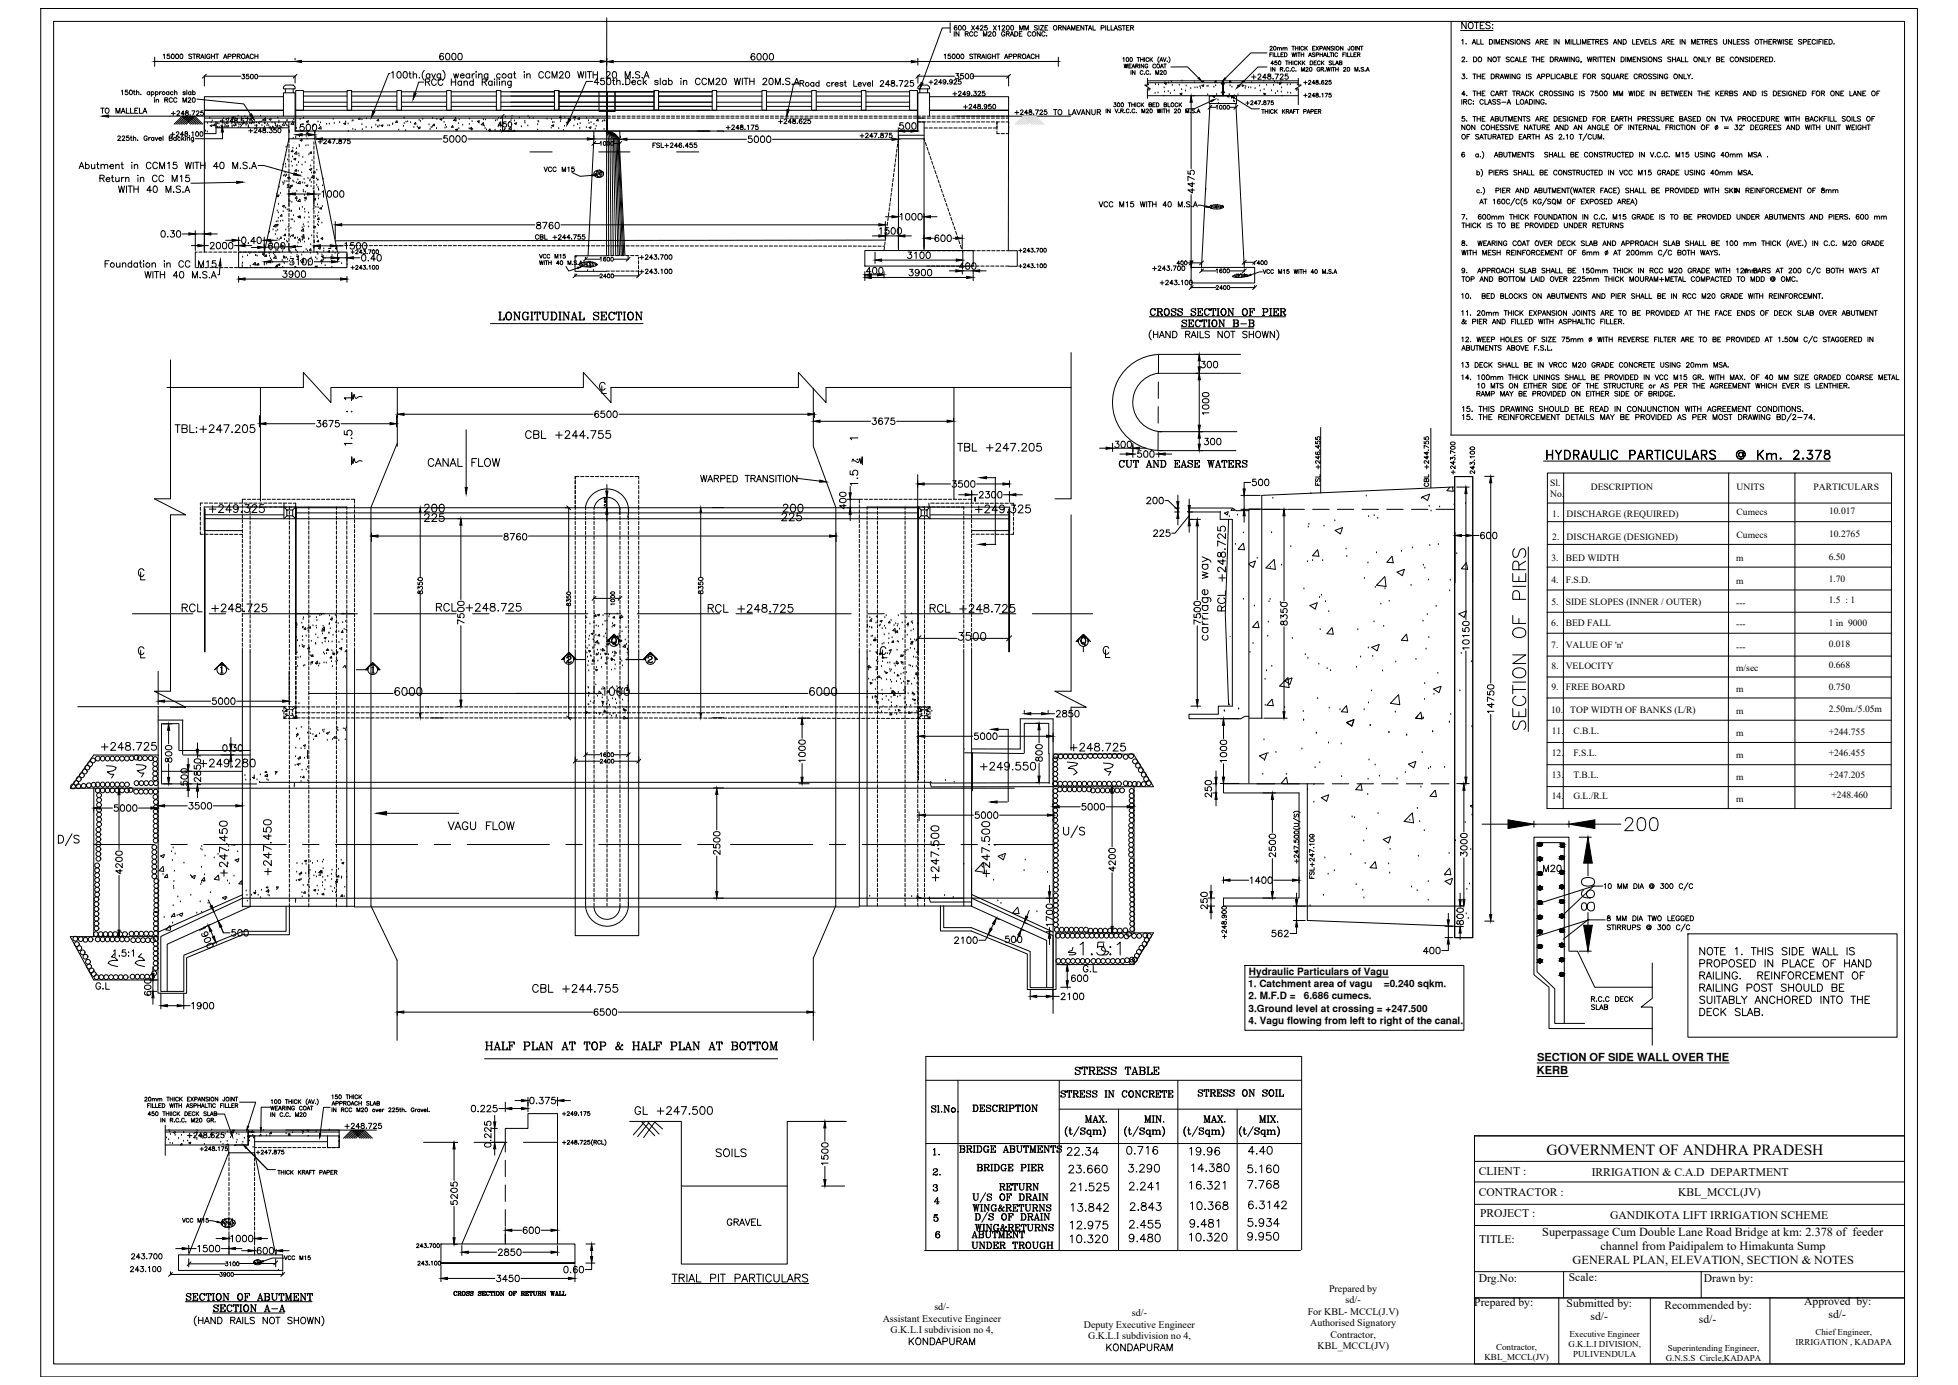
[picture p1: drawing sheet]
<svg xmlns="http://www.w3.org/2000/svg" width="1189mm" height="841mm" viewBox="0 0 1189 841" stroke-linecap="round" stroke-linejoin="round" font-family="sans-serif">
<defs><g id="words">
<text font-size="14.6" x="929" y="446" transform="rotate(-90 929 446)">SECTION OF PIERS</text>
<text font-size="12.8" x="969" y="554" transform="rotate(-90 969 554)">860</text>
<g font-size="12.3">
<text x="986" y="506">200</text>
<text x="655" y="581">1.5:1</text>
</g>
<g font-size="11.5">
<text x="737" y="390" transform="rotate(-90 737 390)">carriage way</text>
<text x="645" y="510">U/S</text>
<text x="35" y="515">D/S</text>
</g>
<text font-size="11" x="936" y="281">%%UHYDRAULIC PARTICULARS @ Km. 2.378</text>
<g font-size="10.1">
<text x="697" y="208">(HAND RAILS NOT SHOWN)</text>
<text x="646" y="691">(t/Sqm)</text>
<text x="682" y="691">(t/Sqm)</text>
<text x="718" y="691">(t/Sqm)</text>
<text x="752" y="691">(t/Sqm)</text>
<text x="117" y="806">(HAND RAILS NOT SHOWN)</text>
</g>
<text font-size="9.7" x="407" y="781">TRIAL PIT PARTICULARS</text>
<text font-size="9.4" x="939" y="701">GOVERNMENT OF ANDHRA PRADESH</text>
<text font-size="9.3" x="258" y="54">RCC Hand Railing</text>
<g font-size="8.8">
<text x="126" y="313">+249.325</text>
<text x="257" y="312">200</text>
<text x="474" y="312">200</text>
<text x="110" y="373">RCL +248.725</text>
<text x="264" y="373">RCL +248.725</text>
<text x="745" y="372" transform="rotate(-90 745 372)">RCL +248.725</text>
<text x="581" y="390">3500</text>
<text x="61" y="457">+248.725</text>
<text x="121" y="467">+249.280</text>
<text x="271" y="505">VAGU FLOW</text>
<text x="139" y="533" transform="rotate(-90 139 533)">+247.450</text>
<text x="602" y="534" transform="rotate(-90 602 534)">+247.500</text>
<text x="322" y="604">CBL +244.755</text>
<text x="294" y="639">HALF PLAN AT TOP &amp; HALF PLAN AT BOTTOM</text>
<text x="385" y="678">GL +247.500</text>
<text x="721" y="703">19.96</text>
<text x="685" y="724">2.241</text>
<text x="649" y="737">13.842</text>
<text x="722" y="736">10.368</text>
<text x="757" y="746">5.934</text>
<text x="721" y="755">10.320</text>
<text x="649" y="756">10.320</text>
</g>
<g font-size="8.4">
<text x="302" y="195">LONGITUDINAL SECTION</text>
<text x="105" y="264">TBL:+247.205</text>
<text x="318" y="267">CBL +244.755</text>
<text x="215" y="272" transform="rotate(-90 215 272)">1.5 : 1</text>
<text x="581" y="275">TBL +247.205</text>
<text x="259" y="284">CANAL FLOW</text>
<text x="522" y="296" transform="rotate(-90 522 296)">1.5 : 1</text>
<text x="257" y="318">225</text>
<text x="474" y="318">225</text>
<text x="591" y="313">+249.325</text>
<text x="429" y="373">RCL +248.725</text>
<text x="564" y="373">RCL +248.725</text>
<text x="239" y="423">6000</text>
<text x="365" y="423">1000</text>
<text x="491" y="423">6000</text>
<text x="649" y="457">+248.725</text>
<text x="594" y="469">+249.550</text>
<text x="166" y="532" transform="rotate(-90 166 532)">+247.450</text>
<text x="571" y="536" transform="rotate(-90 571 536)">+247.500</text>
<text x="652" y="654">STRESS TABLE</text>
<text x="434" y="703">SOILS</text>
<text x="647" y="703">22.34</text>
<text x="683" y="702">0.716</text>
<text x="757" y="702">4.40</text>
<text x="648" y="713">23.660</text>
<text x="684" y="713">3.290</text>
<text x="723" y="713">14.380</text>
<text x="757" y="713">5.160</text>
<text x="649" y="724">21.525</text>
<text x="721" y="723">16.321</text>
<text x="757" y="723">7.768</text>
<text x="685" y="736">2.843</text>
<text x="757" y="735">6.3142</text>
<text x="649" y="748">12.975</text>
<text x="685" y="747">2.455</text>
<text x="721" y="746">9.481</text>
<text x="685" y="755">9.480</text>
<text x="757" y="754">9.950</text>
</g>
<g font-size="7.9">
<text x="979" y="157">AT 200mm C/C BOTH WAYS.</text>
<text x="175" y="162">3100</text>
<text x="717" y="200">SECTION B-B</text>
<text x="690" y="279">500</text>
<text x="679" y="285">CUT AND EASE WATERS</text>
<text x="594" y="304">2300</text>
<text x="641" y="437">2850</text>
<text x="490" y="464" transform="rotate(-90 490 464)">1000</text>
<text x="657" y="592">G.L</text>
<text x="279" y="733" transform="rotate(-90 279 733)">5205</text>
<text x="302" y="764">2850</text>
<text x="112" y="791">SECTION OF ABUTMENT</text>
<text x="671" y="822">KONDAPURAM</text>
</g>
<g font-size="7.5">
<text x="887" y="19">NOTES:</text>
<text x="266" y="37">6000</text>
<text x="455" y="38">6000</text>
<text x="360" y="53">450th.Deck slab in CCM20 WITH 20M.S.A</text>
<text x="268" y="87">5000</text>
<text x="453" y="88">5000</text>
<text x="47" y="104">Abutment in CCM15 WITH 40 M.S.A</text>
<text x="726" y="119" transform="rotate(-90 726 119)">4475</text>
<text x="195" y="121">1000</text>
<text x="546" y="135">1000</text>
<text x="97" y="145">0.30</text>
<text x="146" y="149">0.40</text>
<text x="567" y="148">600</text>
<text x="127" y="152">2000</text>
<text x="208" y="152">1500</text>
<text x="219" y="160">0.40</text>
<text x="550" y="158">3100</text>
<text x="171" y="170">3900</text>
<text x="551" y="169">3900</text>
<text x="697" y="193">CROSS SECTION OF PIER</text>
<text x="360" y="255">6500</text>
<text x="191" y="260">3675</text>
<text x="529" y="259">3675</text>
<text x="424" y="294">WARPED TRANSITION</text>
<text x="577" y="297">3500</text>
<text x="760" y="296">500</text>
<text x="898" y="328">600</text>
<text x="283" y="380" transform="rotate(-90 283 380)">7500</text>
<text x="730" y="380" transform="rotate(-90 730 380)">7500</text>
<text x="783" y="381" transform="rotate(-90 783 381)">8350</text>
<text x="893" y="395" transform="rotate(-90 893 395)">10150</text>
<text x="128" y="429">5000</text>
<text x="908" y="434" transform="rotate(-90 908 434)">14750</text>
<text x="591" y="450">5000</text>
<text x="105" y="464" transform="rotate(-90 105 464)">800</text>
<text x="634" y="464" transform="rotate(-90 634 464)">800</text>
<text x="746" y="464" transform="rotate(-90 746 464)">1000</text>
<text x="123" y="476" transform="rotate(-90 123 476)">2850</text>
<text x="68" y="494">5000</text>
<text x="114" y="492">3500</text>
<text x="656" y="493">5000</text>
<text x="591" y="498">5000</text>
<text x="439" y="520" transform="rotate(-90 439 520)">2500</text>
<text x="776" y="522" transform="rotate(-90 776 522)">2500</text>
<text x="892" y="521" transform="rotate(-90 892 521)">3000</text>
<text x="75" y="532" transform="rotate(-90 75 532)">4200</text>
<text x="678" y="530" transform="rotate(-90 678 530)">4200</text>
<text x="936" y="531">M20</text>
<text x="758" y="538">1400</text>
<text x="640" y="563" transform="rotate(-90 640 563)">1700</text>
<text x="890" y="563" transform="rotate(-90 890 563)">800</text>
<text x="140" y="570">500</text>
<text x="579" y="574">2100</text>
<text x="771" y="570">562</text>
<text x="864" y="580">400</text>
<text x="58" y="602">G.L</text>
<text x="643" y="608">2100</text>
<text x="116" y="614">1900</text>
<text x="360" y="618">6500</text>
<text x="321" y="671">0.375</text>
<text x="643" y="667">STRESS IN CONCRETE</text>
<text x="727" y="667">STRESS ON SOIL</text>
<text x="285" y="676">0.225</text>
<text x="565" y="677">Sl.No.</text>
<text x="590" y="676">DESCRIPTION</text>
<text x="658" y="683">MAX.</text>
<text x="694" y="683">MIN.</text>
<text x="730" y="683">MAX.</text>
<text x="764" y="683">MIX.</text>
<text x="582" y="701">BRIDGE ABUTMENTS</text>
<text x="504" y="708" transform="rotate(-90 504 708)">1500</text>
<text x="592" y="712">BRIDGE PIER</text>
<text x="566" y="715">2.</text>
<text x="606" y="724">RETURN</text>
<text x="441" y="745">GRAVEL</text>
<text x="139" y="755">1000</text>
<text x="317" y="750">600</text>
<text x="936" y="751">Superpassage Cum Double Lane Road Bridge at km: 2.378 of feeder</text>
<text x="119" y="761">1500</text>
<text x="972" y="759">channel from Paidipalem to Himakunta Sump</text>
<text x="155" y="763">600</text>
<text x="955" y="768">GENERAL PLAN, ELEVATION, SECTION &amp; NOTES</text>
<text x="341" y="774">0.60</text>
<text x="301" y="780">3450</text>
<text x="129" y="798">SECTION A-A</text>
<text x="551" y="818">KONDAPURAM</text>
</g>
<g font-size="7.1">
<text x="485" y="54">Road crest Level 248.725</text>
<text x="572" y="703" transform="rotate(-90 572 703)">1.</text>
<text x="898" y="713">CLIENT :</text>
<text x="966" y="714">IRRIGATION &amp; C.A.D DEPARTMENT</text>
<text x="898" y="726">CONTRACTOR :</text>
<text x="1019" y="726">KBL_MCCL(JV)</text>
<text x="899" y="739">PROJECT :</text>
<text x="978" y="740">GANDIKOTA LIFT IRRIGATION SCHEME</text>
<text x="898" y="755">TITLE:</text>
<text x="898" y="778">Drg.No:</text>
<text x="953" y="778">Scale:</text>
<text x="1035" y="779">Drawn by:</text>
<text x="895" y="793">Prepared by:</text>
<text x="951" y="793">Submitted by:</text>
<text x="1011" y="795">Recommended by:</text>
<text x="1095" y="792">Approved by:</text>
<text x="966" y="801">sd/-</text>
<text x="1032" y="803">sd/-</text>
<text x="1110" y="800">sd/-</text>
</g>
<g font-size="6.7">
<text x="933" y="644">SECTION OF SIDE WALL OVER THE</text>
<text x="933" y="652">KERB</text>
</g>
<g font-size="6.6">
<text x="887" y="28">1. ALL DIMENSIONS ARE IN MILLIMETRES AND LEVELS ARE IN METRES UNLESS OTHERWISE SPECIFIED.</text>
<text x="887" y="39">2. DO NOT SCALE THE DRAWING, WRITTEN DIMENSIONS SHALL ONLY BE CONSIDERED.</text>
<text x="579" y="49">3500</text>
<text x="759" y="49">+248.725</text>
<text x="887" y="49">3. THE DRAWING IS APPLICABLE FOR SQUARE CROSSING ONLY.</text>
<text x="639" y="71">TO LAVANUR</text>
<text x="302" y="78">450</text>
<text x="666" y="127">VCC M15 WITH 40 M.S.A</text>
<text x="887" y="140">THICK IS TO BE PROVIDED UNDER RETURNS</text>
<text x="887" y="224">13 DECK SHALL BE IN VRCC M20 GRADE CONCRETE USING 20mm MSA.</text>
<text x="896" y="237">10 MTS ON EITHER SIDE OF THE STRUCTURE or AS PER THE AGREEMENT WHICH EVER IS LENTHIER.</text>
<text x="887" y="251">15. THIS DRAWING SHOULD BE READ IN CONJUNCTION WITH AGREEMENT CONDITIONS.</text>
<text x="208" y="687">+248.725</text>
<text x="113" y="692">+248.625</text>
<text x="79" y="766">243.700</text>
<text x="78" y="774">243.100</text>
</g>
<g font-size="6.2">
<text x="579" y="23">IN RCC M20 GRADE CONC.</text>
<text x="146" y="49">3500</text>
<text x="887" y="59">4. THE CART TRACK CROSSING IS 7500 MM WIDE IN BETWEEN THE KERBS AND IS DESIGNED FOR ONE LANE OF</text>
<text x="887" y="65">IRC: CLASS-A LOADING.</text>
<text x="60" y="70">TO MALLELA</text>
<text x="103" y="71">+248.725</text>
<text x="584" y="67">+248.950</text>
<text x="615" y="71">+248.725</text>
<text x="133" y="76">+248.575</text>
<text x="472" y="76">+248.625</text>
<text x="887" y="75">5. THE ABUTMENTS ARE DESIGNED FOR EARTH PRESSURE BASED ON TVA PROCEDURE WITH BACKFILL SOILS OF</text>
<text x="103" y="84">+248.100</text>
<text x="150" y="82">+248.350</text>
<text x="440" y="80">+248.175</text>
<text x="887" y="80">NON COHESSIVE NATURE AND AN ANGLE OF INTERNAL FRICTION OF</text>
<text x="1046" y="80">= 32° DEGREES AND WITH UNIT WEIGHT</text>
<text x="192" y="89">+247.875</text>
<text x="521" y="85">+247.875</text>
<text x="329" y="105">VCC M15</text>
<text x="887" y="134">7. 600mm THICK FOUNDATION IN C.C. M15 GRADE IS TO BE PROVIDED</text>
<text x="1054" y="134">UNDER ABUTMENTS AND PIERS. 600 mm</text>
<text x="887" y="156">WITH MESH REINFORCEMENT OF 6mm</text>
<text x="388" y="159">+243.700</text>
<text x="699" y="165">+243.700</text>
<text x="887" y="167">9. APPROACH SLAB SHALL BE 150mm THICK IN RCC M20 GRADE WITH 12mm</text>
<text x="887" y="172">TOP AND BOTTOM LAID OVER 225mm THICK MOURAM+METAL COMPACTED TO MDD @ OMC.</text>
<text x="703" y="174">+243.100</text>
<text x="887" y="182">10. BED BLOCKS ON ABUTMENTS AND PIER SHALL BE IN RCC M20 GRADE WITH REINFORCEMNT.</text>
<text x="887" y="193">11. 20mm THICK EXPANSION JOINTS ARE TO BE PROVIDED AT THE FACE ENDS OF DECK SLAB OVER ABUTMENT</text>
<text x="887" y="198">&amp; PIER AND FILLED WITH ASPHALTIC FILLER.</text>
<text x="887" y="209">12. WEEP HOLES OF SIZE 75mm</text>
<text x="887" y="214">ABUTMENTS ABOVE F.S.L.</text>
<text x="887" y="232">14. 100mm THICK LININGS SHALL BE PROVIDED IN VCC M15 GR. WITH MAX. OF 40 MM SIZE GRADED COARSE METAL</text>
<text x="896" y="242">RAMP MAY BE PROVIDED ON EITHER SIDE OF BRIDGE.</text>
<text x="885" y="289" transform="rotate(-90 885 289)">+243.700</text>
<text x="897" y="289" transform="rotate(-90 897 289)">243.100</text>
<text x="258" y="362" transform="rotate(-90 258 362)">8350</text>
<text x="799" y="534" transform="rotate(-90 799 534)">FSL+247.100</text>
</g>
<g font-size="6.1">
<text x="758" y="592">Hydraulic Particulars of Vagu</text>
<text x="758" y="599">1. Catchment area of vagu</text>
<text x="840" y="599">=0.240 sqkm.</text>
<text x="758" y="607">2. M.F.D =</text>
<text x="792" y="607">6.686 cumecs.</text>
<text x="758" y="614">3.Ground level at crossing = +247.500</text>
<text x="758" y="622">4. Vagu flowing from left to right of the canal.</text>
<text x="807" y="784">Prepared by</text>
<text x="817" y="791">sd/-</text>
<text x="567" y="796">sd/-</text>
<text x="536" y="803">Assistant Executive Engineer</text>
<text x="687" y="799">sd/-</text>
<text x="794" y="798">For KBL- MCCL(J.V)</text>
<text x="541" y="810">G.K.L.I subdivision no 4,</text>
<text x="658" y="806">Deputy Executive Engineer</text>
<text x="795" y="805">Authorised Signatory</text>
<text x="661" y="813">G.K.L.I subdivision no 4,</text>
<text x="808" y="812">Contractor,</text>
<text x="800" y="819">KBL_MCCL(JV)</text>
</g>
<g font-size="5.8">
<text x="941" y="295">Sl.</text>
<text x="966" y="298">DESCRIPTION</text>
<text x="1054" y="298">UNITS</text>
<text x="1101" y="298">PARTICULARS</text>
<text x="941" y="301">No.</text>
<text x="942" y="314">1.</text>
<text x="951" y="314">DISCHARGE (REQUIRED)</text>
<text x="1054" y="313">Cumecs</text>
<text x="1111" y="312">10.017</text>
<text x="942" y="328">2.</text>
<text x="951" y="328">DISCHARGE (DESIGNED)</text>
<text x="1054" y="327">Cumecs</text>
<text x="1111" y="326">10.2765</text>
<text x="942" y="341">3.</text>
<text x="951" y="341">BED WIDTH</text>
<text x="1054" y="341">m</text>
<text x="1110" y="340">6.50</text>
<text x="942" y="354">4.</text>
<text x="951" y="354">F.S.D.</text>
<text x="1110" y="353">1.70</text>
<text x="1054" y="354">m</text>
<text x="942" y="367">5.</text>
<text x="951" y="367">SIDE SLOPES (INNER / OUTER)</text>
<text x="1054" y="368">---</text>
<text x="1110" y="366">1.5 : 1</text>
<text x="942" y="380">6.</text>
<text x="951" y="380">BED FALL</text>
<text x="1054" y="381">---</text>
<text x="1110" y="380">1 in 9000</text>
<text x="942" y="393">7.</text>
<text x="951" y="393">VALUE OF 'n'</text>
<text x="1054" y="395">---</text>
<text x="1110" y="393">0.018</text>
<text x="942" y="406">8.</text>
<text x="951" y="406">VELOCITY</text>
<text x="1054" y="407">m/sec</text>
<text x="1110" y="406">0.668</text>
<text x="942" y="419">9.</text>
<text x="951" y="419">FREE BOARD</text>
<text x="1110" y="419">0.750</text>
<text x="1054" y="420">m</text>
<text x="942" y="433">10.</text>
<text x="953" y="433">TOP WIDTH OF BANKS (L/R)</text>
<text x="1054" y="434">m</text>
<text x="1110" y="433">2.50m./5.05m</text>
<text x="942" y="446">11.</text>
<text x="955" y="446">C.B.L.</text>
<text x="1054" y="447">m</text>
<text x="1110" y="446">+244.755</text>
<text x="942" y="459">12.</text>
<text x="955" y="459">F.S.L.</text>
<text x="1054" y="461">m</text>
<text x="1110" y="459">+246.455</text>
<text x="942" y="472">13.</text>
<text x="955" y="472">T.B.L.</text>
<text x="1054" y="474">m</text>
<text x="1110" y="473">+247.205</text>
<text x="942" y="485">14.</text>
<text x="955" y="485">G.L./R.L</text>
<text x="1112" y="485">+248.460</text>
<text x="1054" y="487">m</text>
</g>
<g font-size="5.7">
<text x="579" y="19">600 X425 X1200 MM SIZE ORNAMENTAL PILLASTER</text>
<text x="770" y="32">20mm THICK EXPANSION JOINT</text>
<text x="98" y="37">15000 STRAIGHT APPROACH</text>
<text x="573" y="37">15000 STRAIGHT APPROACH</text>
<text x="771" y="41">450 THICKK DECK SLAB</text>
<text x="686" y="47">IN C.C. M20</text>
<text x="563" y="52">+249.925</text>
<text x="791" y="53">+248.625</text>
<text x="578" y="59">+249.325</text>
<text x="675" y="66">300 THICK BED BLOCK</text>
<text x="756" y="65">+247.875</text>
<text x="791" y="60">+248.175</text>
<text x="738" y="68">1000</text>
<text x="765" y="70">THICK KRAFT PAPER</text>
<text x="363" y="90">1000</text>
<text x="395" y="91">FSL+246.455</text>
<text x="324" y="146">CBL +244.755</text>
<text x="618" y="155">+243.700</text>
<text x="363" y="160">1600</text>
<text x="212" y="165">+243.100</text>
<text x="388" y="167">+243.100</text>
<text x="738" y="167">1600</text>
<text x="363" y="170">2400</text>
<text x="737" y="177">2400</text>
<text x="803" y="296" transform="rotate(-90 803 296)">FSL +246.455</text>
<text x="869" y="297" transform="rotate(-90 869 297)">CBL +244.755</text>
<text x="428" y="362" transform="rotate(-90 428 362)">8350</text>
<text x="348" y="369" transform="rotate(-90 348 369)">8350</text>
<text x="364" y="461">1600</text>
<text x="363" y="465">2400</text>
<text x="746" y="571" transform="rotate(-90 746 571)">+248.900</text>
<text x="87" y="670">20mm THICK EXPANSION JOINT</text>
<text x="201" y="669">150 THICK</text>
<text x="201" y="672">APPROACH SLAB</text>
<text x="89" y="679">450 THIICK DECK SLAB</text>
<text x="97" y="683">IN R.C.C. M20 GR.</text>
<text x="340" y="679">+249.175</text>
<text x="121" y="700">+248.175</text>
<text x="155" y="702">+247.875</text>
<text x="168" y="714">THICK KRAFT PAPER</text>
<text x="252" y="759">243.700</text>
<text x="172" y="766">VCC M15</text>
<text x="253" y="769">243.100</text>
<text x="133" y="776">3900</text>
<text x="275" y="788">CROSS SECTION OF RETURN WALL</text>
</g>
<g font-size="5.5">
<text x="908" y="820">Contractor,</text>
<text x="901" y="826">KBL_MCCL(JV)</text>
</g>
<g font-size="5.4">
<text x="953" y="812">Executive Engineer</text>
<text x="1102" y="811">Chief Engineer,</text>
<text x="952" y="818">G.K.L.I DIVISION,</text>
<text x="1013" y="820">Superintending Engineer,</text>
<text x="1090" y="817">IRRIGATION , KADAPA</text>
<text x="955" y="824">PULIVENDULA</text>
<text x="1011" y="826">G.N.S.S Circle,KADAPA</text>
</g>
<g font-size="5.3">
<text x="682" y="42">WEARING COAT</text>
<text x="771" y="44">IN R.C.C. M20 GR.WITH 20 M.S.A</text>
<text x="212" y="155">+243.700</text>
<text x="714" y="162">400</text>
<text x="618" y="164">+243.100</text>
<text x="766" y="167">VCC M15 WITH 40 M.S.A</text>
<text x="374" y="369" transform="rotate(-90 374 369)">1000</text>
<text x="163" y="675">WEARING COAT</text>
<text x="163" y="679">IN C.C. M20</text>
<text x="110" y="743">VCC M15</text>
<text x="136" y="770">3100</text>
</g>
</g></defs>
<!-- layer: 0 -->
<g fill="none" stroke="#000" stroke-width=".61">
<path d="M25 5h1139v831h-1139zM33 13h1123v815h-1123zM368 11v144M577 17h-5l-12 33M881 13v251M887 19h19M94 37h7M372 37h181M557 35v5M636 37h6M682 35v2M690 35h2"/>
<path d="M691 35v2M693 35v2M693 36h1M694 35v2M695 35v2M697 36a.9 .9 0 0 0-1-1 .9 .9 0 0 0 0 1 .9 .9 0 0 0 1 1M698 35v2M699 36l1 1M700 35l-2 2M704 35a2.5 2.5 0 0 0 0 3M704 37l1-2 1 2M706 35l1 2 1-2"/>
<path d="M710 35a2.4 2.4 0 0 1 0 3M772 32h-1v2M773 32v2M774 32v2h1M776 32v2h1M779 32h-1v2M780 32h1a1.3 1.3 0 0 1 1 1 1.3 1.3 0 0 1-1 1h-1zM784 32l1 2 1-2v2l1-2M787 32v2M789 32v2M790 32v2M792 32v2"/>
<path d="M795 34v-2l1 2M798 32h-1l1 2h-1M799 33h2v-1h-2v2M801 32v2M803 32v2M804 34l1-2v2M806 32v2h1M808 32v2M810 32v2M812 33a.9 .9 0 0 0-1-1 .9 .9 0 0 0-1 1 1 1 0 0 0 1 1 1 1 0 0 0 1 0M817 32h-2v2M817 32v2"/>
<path d="M818 32v2h2M820 32v2h1M824 32h-2v2h2M824 33h2v-1h-2v2M825 33l1 1M125 45l-2 2M172 59h-48v22h7v-7M172 53l1-1h5l1 1v1h-7zM173 54v2M178 54v2M180 55h4v12h-4zM180 45l-2 2"/>
<path d="M184 56h27M184 58h27M211 55h3v12h-3zM214 56h27M214 58h27M237 45h-1l-9 23M238 44l1-1v4M241 55h3v12h-3zM242 44a1.8 1.8 0 0 1 2 1 1.8 1.8 0 0 1-2 2l-1-1zM244 56h27M244 58h27M245 44a1.8 1.8 0 0 1 2 1 1.8 1.8 0 0 1-2 2v-1z"/>
<path d="M248 45h2M249 43v4h1M251 46l1-1h1v2M251 43v4M257 50h-3l-2 7M258 43a4 4 0 0 0 0 6M269 43a4 4 0 0 1 0 6M271 55h3v12h-3zM274 56h27M274 58h27M289 44h.1M301 55h3v12h-3z"/>
<path d="M304 56h33M304 58h33M312 43v4h1M318 44h.1M318 45v2M320 46l1-1h1v2M320 45v2M330 44a1.4 1.4 0 0 0-2-1 1.4 1.4 0 0 0-1 2v1a1.4 1.4 0 0 0 1 1 1.4 1.4 0 0 0 2-1M334 44a1.4 1.4 0 0 0-2-1 1.4 1.4 0 0 0-1 2v1a1.4 1.4 0 0 0 1 1 1.4 1.4 0 0 0 2-1M335 47v-4l2 4 1-4v4M337 55h2v12h-2zM339 56h29v12h-4v-12"/>
<path d="M339 56h29M339 58h29M340 44l1-1 1 2-2 2h2M344 44a1.8 1.8 0 0 1 2 1 1.8 1.8 0 0 1-2 2l-1-1zM351 43l1 4 1-4 1 4 1-4M356 43v4M357 43h2M358 43v4M360 49h-4l-10 23M360 43v4M363 43v4M368 44h1l1-1v2l-2 2h3"/>
<path d="M369 56h28M369 58h28M372 44a1.8 1.8 0 0 1 2 1 1.8 1.8 0 0 1-2 2v-1zM380 47v-4l1 4 2-4v4M388 44l-1-1-1 1v1l2 1v1h-1h-1M391 47l2-4 1 4M397 55h3v12h-3zM400 56h32M400 58h32M432 55h3v12h-3zM435 56h28M435 58h28"/>
<path d="M463 55h2v12h-2zM465 56h28M465 58h28M485 51h-3l-3 16M493 55h3v12h-3zM496 56h27M496 58h27M523 55h3v12h-3zM526 56h26M526 58h26M552 55h5v12h-5zM557 53l2-1h4l1 1v1h-7z"/>
<path d="M559 45l-3 2M559 54v2M563 54v2M564 59h48v93M614 45l-3 2M697 48v4h-2l3 2h-1v6M697 49h45v9h-45M697 50h45M697 52h.1M698 55h.1M701 57h.1M702 51h.1"/>
<path d="M703 56h.1M703 52h.1M707 58h-1M707 58h.1M707 53h.1M707 56h.1M707 50h.1M708 50l-1 1h1v-1M709 56h.1M710 50h.1M711 57h.1M711 50h.1"/>
<path d="M712 52h.1M713 55h.1M716 52h.1M717 57h1l-1 1zM717 54h.1M718 49h.1M720 55h.1M720 52h.1M723 54h.1M724 58h1M725 50h.1M726 53h.1"/>
<path d="M727 53h.1M729 53h.1M729 54h.1M730 49l1 1v-1M731 52h-1h1M731 52v1M733 52h.1M733 58h.1M734 52h.1M734 59l16-1 1 5h-17zM736 59l2-1-1 1zM737 53h.1"/>
<path d="M738 52h.1M738 49l-1 1h1M738 49l1 1M739 57h.1M740 58h.1M742 56h.1M742 51h.1M742 49v9M743 49v9v-9M743 50h45M743 49h45M743 51h.1"/>
<path d="M744 56h.1M745 58h.1M745 58h1M746 58l-1 1h1M746 58v1M746 57h.1M747 49v1h1l-1-1M747 52h.1M748 60h.1M748 53h.1M749 58h.1M752 52h.1"/>
<path d="M752 58h.1M754 52v1M754 52h1M754 49v1l2-1h-1M756 54h.1M756 53h.1M758 53h.1M759 53h.1M762 54h.1M765 52h.1M765 55h.1M768 54h.1"/>
<path d="M768 58l1-1h-2l1 1M769 52h.1M772 55h.1M773 52h.1M774 57h.1M776 56h.1M778 56h.1M778 53h.1M778 58h.1M778 58h1M782 56h.1M784 57h.1"/>
<path d="M787 55h.1M788 52h.1M788 48v4h2l-3 2h1v10M788 58h-53M66 71h113M106 75l5-5 5 5M107 75l5-5 5 5M108 75l5-5 5 5M109 75l5-5 5 5M110 75l5-5 5 5M111 75l5-5 5 5M112 75l5-5 5 5"/>
<path d="M113 75l5-5 5 5M120 60l28 3 4 6M124 67h48h-48M124 78v-2v77M124 72h55M126 75h.1M127 72h.1M128 75h.1M129 76h-1v1M129 76v1M129 73h.1M130 75v1"/>
<path d="M130 75l1 1M131 78h44M158 74h.1M158 71h.1M159 74h.1M160 73h.1M160 73h1M160 73l1-1v1M161 73h.1M165 72h-2l1 1M165 72l-1 1M165 75h.1"/>
<path d="M169 72h.1M169 74h.1M169 75h.1M172 71v-15h7v24h9M173 75h.1M174 76h.1M174 74h.1M174 73h.1M175 77h.1M175 79h.1M175 74v13M176 79v1"/>
<path d="M178 74h.1M178 76l-1-1 1-1v2M178 73h.1M179 74h-55v1M180 71h125v9h-125zM180 72h125M180 78h.1M182 78h.1M182 73h.1M184 76h.1M184 72h.1M184 62h27"/>
<path d="M184 65h27M184 75h-1l-1 2a1.4 1.4 0 0 1 2 0 1.4 1.4 0 0 1 0 2 1.4 1.4 0 0 1-2 0M186 74h.1M186 76a1.8 1.8 0 0 1 3 1 1.8 1.8 0 0 1-3 2v-1zM187 74h-1l1-1v1M190 77h.1M190 76a1.8 1.8 0 0 1 2 1 1.8 1.8 0 0 1-2 2v-1zM191 80v4M193 74h.1M194 76h.1M195 75h.1M195 78h-2l2-1v1"/>
<path d="M198 75h.1M200 75h.1M202 72h.1M203 75h.1M206 74h.1M210 75h-1l1 1v-1M210 74h.1M211 80h1M211 75h.1M214 62h27M214 65h27M214 74h.1"/>
<path d="M214 79h.1M214 73h.1M216 79h.1M218 72h1M220 76h.1M220 73h.1M220 79h.1M222 77h.1M222 72h.1M226 78h.1M228 76h.1M229 77h.1"/>
<path d="M230 77h.1M230 72l-1 1h1M230 72v1M230 76h.1M232 76h-1l1 1 1-1M236 76h.1M237 76h.1M238 76h.1M238 75h.1M241 73v1h-1zM242 79h.1M244 62h27"/>
<path d="M244 65h27M245 77h.1M245 72h.1M245 75h.1M246 79h.1M247 74h.1M248 74h.1M249 75h.1M251 77h.1M252 74v1M252 74l1 1M253 77h.1"/>
<path d="M254 78h.1M254 73h.1M255 77l-1 1h1M255 77v1M255 74h.1M257 72h.1M260 76h.1M261 79h.1M262 77h.1M263 72h.1M264 75v1h-1zM265 78h.1"/>
<path d="M265 72h.1M268 72h-1l1 1v-1M269 72h.1M270 74h.1M270 78h.1M271 76h.1M271 77h.1M274 62h27M274 65h27M275 76l-1 1h1M275 76v1M277 72l-2 1h2"/>
<path d="M277 72h.1M277 72v1M278 78l-1 1M278 75h.1M279 78h.1M279 73h.1M281 76h.1M285 78h.1M285 75h.1M285 72h.1M286 77v1h-1zM287 74h.1"/>
<path d="M287 79h.1M291 75h.1M291 73l-1 1h1v-1M293 74l-1 2h2v-1M293 73h.1M294 77h.1M295 78h.1M295 73h.1M295 79h.1M297 78v1h1M298 78v1M304 62h33"/>
<path d="M304 65h33M305 67h-125v4M305 72h66M305 71h66M305 80h126M305 67h126M306 70l-2 2M311 71h.1M313 80h-16M315 72h.1M317 77h.1M319 74h.1"/>
<path d="M319 75h.1M320 76h.1M321 71h.1M322 72h.1M324 72h.1M326 76h.1M326 79h.1M327 74h.1M332 72h.1M335 78h.1M335 73h.1M335 74h.1"/>
<path d="M336 77l-1-1h1v1M336 74h.1M339 78h.1M339 62h29M339 65h29M340 74h.1M340 71h1M341 73h.1M342 79h.1M343 77h.1M343 71h.1M344 75h.1"/>
<path d="M346 73h.1M348 77h.1M349 73h.1M349 72l-1-1h1v1M351 76h.1M352 71l-1 1h1M352 71v1M352 78h.1M352 75h.1M356 77h.1M356 72h.1M357 73h.1"/>
<path d="M358 75h.1M359 77h-1v1M359 74h.1M359 77v1M360 71h.1M361 80v4h15v-4M361 75h.1M361 78h.1M362 77h.1M363 72v1h-1zM366 74h.1M367 79h.1"/>
<path d="M367 73h.1M368 74h.1M368 80a9 9 0 0 1 8 4M369 71v9M369 71v-3h4v-12v12h-4v-12h28h-28v24M369 62h28M369 65h28M372 72h2M372 71h2M375 72h2M375 71h2M378 72h2"/>
<path d="M378 71h2M381 72h2M381 71h2M384 72h2M384 71h2M387 72h2M387 71h2M390 72h2M390 71h2M393 72h2M393 71h2M396 72h2"/>
<path d="M396 71h2M399 72h2M399 71h2M400 67h157v4M400 62h32M400 65h32M402 72h2M402 71h2M405 72h2M405 71h2M408 72h2M408 71h2"/>
<path d="M411 72h2M411 71h2M414 72h2M414 71h2M417 72h2M417 71h2M420 72h2M420 71h2M423 72h2M423 71h2M423 80h16M426 72h2"/>
<path d="M426 71h2M429 72h2M429 71h2M431 72h3M431 71h3M435 72h2M435 71h2M435 62h28M435 65h28M438 72h2M438 71h2M441 72h2"/>
<path d="M441 71h2M444 72h2M444 71h2M447 72h2M447 71h2M450 72h2M450 71h2M453 72h2M453 71h2M456 72h2M456 71h2M459 72h2"/>
<path d="M459 71h2M462 72h2M462 71h2M465 72h2M465 71h2M465 62h28M465 65h28M468 72h2M468 71h2M495 72h2M495 71h2M496 62h27"/>
<path d="M496 65h27M498 72h2M498 71h2M501 72h2M501 71h2M504 72h2M504 71h2M507 72h2M507 71h2M510 72h2M510 71h2M513 72h2"/>
<path d="M513 71h2M516 72h2M516 71h2M519 72h2M519 71h2M522 72h2M522 71h2M525 72h2M525 71h2M526 62h26M526 65h26M528 72h2"/>
<path d="M528 71h2M531 72h2M531 71h2M534 72h2M534 71h2M537 72h2M537 71h2M540 72h2M540 71h2M543 72h2M543 71h2M545 78v1"/>
<path d="M546 72h2M546 71h2M548 75h-2v1a1.4 1.4 0 0 1 2 0 1.4 1.4 0 0 1 0 2 1.4 1.4 0 0 1-2 0M549 72h2M549 71h2M549 80h4M550 75a1.9 1.9 0 0 1 3 1 1.9 1.9 0 0 1-2 2h-1zM552 72h2M552 71h2M554 75a1.9 1.9 0 0 1 2 1 1.9 1.9 0 0 1-1 2h-1zM555 72h2M555 71h2"/>
<path d="M557 71v9M557 71v-15h7v15M557 74h5M557 72h5M557 71h2M560 71h2M561 74v10h-16v-4M561 78h2M563 74h2M563 72h2M563 71h2M564 78h2"/>
<path d="M566 74h2M566 72h2M566 71h2M567 78h2M569 74h2M569 72h2M569 71h2M570 78h2M572 74h2M572 72h2M572 71h2M573 78h2"/>
<path d="M575 74h2M575 72h2M575 71h2M576 78h2M578 74h2M578 72h2M578 71h72M579 78h2M581 74h2M581 72h2M582 78h2M584 74h2"/>
<path d="M584 72h2M585 78h2M587 74h2M587 72h2M588 78h2M590 74h2M590 72h2M591 78h2M593 74h2M593 72h2M594 78h2M596 74h2"/>
<path d="M596 72h2M597 78h2M599 74h2M599 72h2M600 78h2M602 74h2M602 72h2M603 78h2M605 74h2M605 72h2M605 80v1h2M605 74v2"/>
<path d="M605 76v3M608 74h2M608 72h2M611 74h1v1M611 72h1M612 67h-48h48M612 76v5h-1M674 66v3l-2-3v3M677 66l1 3 1-3M679 68h.1M680 67h2v-1h-2v3M681 67l1 2"/>
<path d="M683 68h.1M686 67a.9 .9 0 0 0-1-1 .9 .9 0 0 0-1 1v1a.9 .9 0 0 0 1 1 .9 .9 0 0 0 1-1M686 68h.1M689 67a.9 .9 0 0 0-1-1 .9 .9 0 0 0-1 1v1a.9 .9 0 0 0 1 1 .9 .9 0 0 0 1-1M690 68h.1M693 69v-3l1 3 1-3v3M696 67l1-1v1l-1 2h1M703 66v3l1-3v3l1-3M706 66v3M707 66v3M708 66v3M710 66v3"/>
<path d="M713 67l1-1v1l-1 2h2M720 69v-3l1 3 1-3v3M723 68h.1M723 62v40M725 67h-1l1 1v1l-1-1M726 68h.1M727 69l1-3 1 3M727 68h1M735 63l-5 99M735 65h.1M735 65h3M736 64l-3 2"/>
<path d="M740 61h.1M747 65h3M750 63l5 99M750 65h.1M752 64l-3 2M1043 76l-1 3M135 80v4h-16M173 100h.1M173 94h.1M174 89h.1M175 97h.1M175 80h1"/>
<path d="M175 88v2M175 91v2M175 94v2M175 97v2M175 100v2M177 98h.1M178 91v1h-1zM178 95h.1M178 90h.1M178 84h.1M179 97h-1l2-1-1 1M180 83v1"/>
<path d="M180 90h.1M180 92l-1 1 1 1v-2M181 99h.1M181 93h.1M182 95h.1M182 88h.1M182 89h.1M182 83h.1M183 86l-1-1h1v1M183 82h.1M183 85h.1M183 82h4"/>
<path d="M184 96h.1M185 99h.1M186 89h.1M186 83h.1M186 84h.1M187 80l-1 1h1M187 80v1M187 88h.1M188 94h.1M189 93h-1l1-1v1M189 98h.1M191 92v2"/>
<path d="M191 95v2M191 98v2M191 84h-16l-15 69M191 84l14 69M322 92h13M361 84l-4 71M361 86v1M361 87h3M362 86l-3 2M364 92h18M373 87h3M376 86v1"/>
<path d="M377 86l-2 2M411 92h13M543 99v2M544 96v2M544 93v2M545 90l-1 2M545 87v2M545 82h16M545 84v2M546 85v67M562 86l-1-2v68M562 87v1"/>
<path d="M563 89v2M564 92v2M565 95v2M566 98v2M608 81h2M889 93a1.3 1.3 0 0 0-2 1 1.3 1.3 0 0 0 2 1 .9 .9 0 0 0 0-1 .9 .9 0 0 0-1 0M891 83h1M892 82h-1v2M898 94a1 1 0 0 0-2 0 .9 .9 0 0 0 0 1 1 1 0 0 0 2 0M898 93v2M898 82h-1h-1l2 1v1h-2M898 84l2-2 1 2"/>
<path d="M899 95h.1M899 84h1M900 92a3 3 0 0 1 0 4M902 82v2M903 82v2h1h1v-2M907 83h1v-1h-1v2M907 95l1-3 2 3M907 83l1 1M908 94h1M909 84l1-2 1 2M909 84h2M910 94h2v-1l-2-1v3h2v-1h-1"/>
<path d="M912 82v2M913 92v3h1h1v-3M914 83h1M916 92h2M916 82h-2v2h2M917 82h1a1.5 1.5 0 0 1 1 1 1.5 1.5 0 0 1-1 1h-1zM917 92v3M918 95v-3l1 3 2-3v3M922 94h1M922 83h2M923 92h-1v3h1M924 82h-2v2h2"/>
<path d="M925 84l1-2 1 2M925 84h1M926 92v3l-2-3v3M927 92h2M928 83h1v-1h-1v2M928 92v3M929 83v1M931 82v2M931 93h-2l2 2h-2M933 83h2M933 82v2M935 82v2"/>
<path d="M938 84l1-2 1 2M939 84h1M940 93h-2v1h2v1h-2M941 94h2M941 92v3M943 92v3M943 82h-1h-1l2 1v1h-2M943 95l1-3 2 3M944 94h1M946 92v3h2M947 82h1l-1 2h1M949 92v3h1"/>
<path d="M950 84h.1M951 82h1v2M954 94h1l1-1-2-1v3h1l1-1h-1M957 94h1M958 92h-1v3h1M960 82v2M964 81l-3 4M964 93a1.1 1.1 0 0 0-1-1 1.1 1.1 0 0 0-1 2 1.1 1.1 0 0 0 1 1 1.1 1.1 0 0 0 1 0M966 82a1.1 1.1 0 0 0-1 0 1.1 1.1 0 0 0-1 1 1.1 1.1 0 0 0 1 2 1.1 1.1 0 0 0 1-1M967 82v2h1h1v-2M970 92v3l-2-3v3M970 84v-2l1 2 1-2v2"/>
<path d="M973 93h-2v1h2v1h-2M973 92h2M974 84h.1M974 92v3M976 94h2v-1l-2-1v3M977 94l1 1M979 92v3h1h1v-3M984 93a1.1 1.1 0 0 0-1-1 1.1 1.1 0 0 0-1 2 1.2 1.2 0 0 0 0 1 1.2 1.2 0 0 0 2 0M984 92h2M985 92v3M987 94h1M989 92h-2v3h2"/>
<path d="M990 92h1a1.5 1.5 0 0 1 1 2 1.5 1.5 0 0 1-1 1h-1zM995 92v3M998 92v3l-1-3v3M1002 92l1 3 1-3M1005 95h.1M1008 93a1 1 0 0 0-1-1 1.1 1.1 0 0 0-1 2 1 1 0 0 0 1 1 1 1 0 0 0 1 0M1009 95h.1M1012 93a1.1 1.1 0 0 0-1-1 1.1 1.1 0 0 0-1 2 1.2 1.2 0 0 0 1 1 1.2 1.2 0 0 0 1 0M1014 95h.1M1018 95v-3l1 3 1-3v3M1021 93l1-1v3M1025 92h-1v2a1 1 0 0 1 1 0 1 1 0 0 1 0 1 1 1 0 0 1-1 0"/>
<path d="M1029 92v3h1h1v-3M1034 93h-2l2 2h-1h-1M1035 92v3M1038 92v3l-2-3v3M1041 93a1.1 1.1 0 0 0-1-1 1.1 1.1 0 0 0-1 2 1 1 0 0 0 1 1 1 1 0 0 0 1-1h-1M1047 94h-2l1-2v3M1051 94h1v1M1051 93v2M1052 94h1l1 1M1055 94h1v1M1055 93v2M1056 94h2v1"/>
<path d="M1062 95v-3l1 3 1-3v3M1067 93h-2v1h2l-1 1h-1M1067 95l1-3 1 3M1068 94h1M1073 95h.1M61 108h2v-1l-2-1v4M62 108l1 2M64 109h3a1.3 1.3 0 0 0-2-1 1.3 1.3 0 0 0-1 2 1.3 1.3 0 0 0 2 0h1M68 108h1M68 106v4h1M70 108v2h1h1M72 113l1 4 1-4 1 4 1-4"/>
<path d="M72 108v2M74 108v2M75 108h-1v1M76 108h1h1v2M76 108v2M77 113v4M78 113h2M79 113v4M81 113v4M81 115h3M84 107h.1M84 108v2"/>
<path d="M84 113v4M85 108h1h1v2M85 108v2M92 116h-3l2-3v4M93 113a1.8 1.8 0 0 1 3 2 1.8 1.8 0 0 1-3 2v-2zM95 107a1.4 1.4 0 0 0-1-1 1.4 1.4 0 0 0-1 2v1a1.4 1.4 0 0 0 1 1 1.4 1.4 0 0 0 1-1M99 107a1.4 1.4 0 0 0-1-1 1.4 1.4 0 0 0-2 2v1a1.4 1.4 0 0 0 2 1 1.4 1.4 0 0 0 1-1M101 117v-4l1 4 2-4v4M105 110v-4l1 4 2-4v4M105 117h.1M109 107l1-1v4M110 113h-1h-2v1l3 2-1 1-2-1"/>
<path d="M111 117h.1M112 117l2-4 1 4M113 116h2M115 106h-2v2a1.4 1.4 0 0 1 2 0 1.4 1.4 0 0 1 0 2 1.4 1.4 0 0 1-2 0M144 111h-28M157 100h3l18 6M168 118h.1M168 103h1M169 119h-1l1-1v2M169 119h.1M170 114h.1M170 117h.1"/>
<path d="M172 111h.1M172 100h.1M172 112h.1M172 107h.1M173 106h.1M173 110h.1M173 105h.1M173 107h.1M173 101h.1M174 106h.1M174 107h.1M174 110h.1"/>
<path d="M175 113h.1M175 118h.1M175 113l-1 1M175 103v2M175 106v2M175 109v2M175 112v2M175 115v11M175 108v1M176 108h-1M176 108l-1 1M176 109h.1"/>
<path d="M176 113l-1 1h1l1-1M176 118h.1M177 101h.1M177 118h.1M177 112l-1 1h1l1-1M178 110h.1M179 106h.1M179 118h8M180 103v1h-1zM180 111h.1M180 119l-1 1h1M180 106h.1"/>
<path d="M180 120h.1M180 100h.1M180 116h.1M181 109h.1M181 104h.1M181 107h.1M182 110l-1 1 1 1M182 107h.1M182 110v2M183 105h.1M183 100h.1M184 111h.1"/>
<path d="M184 116h.1M184 117h.1M185 109h.1M185 119h.1M185 111h.1M185 117h.1M186 120h-1l1 1M186 120v1M187 112l-1 1h1M187 112v1M187 108h.1M188 110h.1"/>
<path d="M188 109h.1M189 101h.1M189 113h.1M189 102l-1 1h1M189 111h.1M189 103v1M189 108h.1M189 105h.1M189 103h.1M190 107h.1M190 115h.1M191 107h.1"/>
<path d="M191 101v2M191 104v2M191 107v2M191 110v2M191 113v2M191 116v11M191 118h4M191 107l-1 1M191 104l-1 1h1M191 104v1M192 109h.1M192 103h.1"/>
<path d="M193 109h.1M196 109h.1M361 104a2.7 2.7 0 0 1 4-1 2.7 2.7 0 0 1 1 4 2.7 2.7 0 0 1-4 1 2.7 2.7 0 0 1-1-4zM361 106h.1M362 106h.1M362 105h.1M362 107h.1M363 106h.1M363 104h.1M363 107h.1M363 108h.1M363 105h.1"/>
<path d="M364 106h.1M364 104h.1M364 104v1M364 104l1 1M364 107h.1M365 107h.1M365 105h.1M365 104h.1M365 106h.1M365 105h1M366 106h.1M366 105h.1"/>
<path d="M541 117v2M542 114l-1 2M542 111v2M542 108v2M543 105l-1 2M543 102v2M567 101v2M568 104v1M569 106v2M570 109v2M571 112v2M572 115v2"/>
<path d="M572 118l1 2M723 118v40M732 115h.1M897 105a.9 .9 0 0 1 1 0 .9 .9 0 0 1 0 1 .9 .9 0 0 1-1 0M897 103v3M898 116a.9 .9 0 0 0-1-1 1 1 0 0 0 0 2 .9 .9 0 0 0 1 0M899 103a3 3 0 0 1 0 4M899 117h.1M900 114a3 3 0 0 1 0 4M904 105h2v-1l-2-1v3M907 103v3M908 105h1"/>
<path d="M908 116h2v-2h-2v3M910 103h-2v3h2M911 105h1l1-1-2-1v3M911 114v3M912 105l1 1M912 116h1M914 114h-2v3h2M915 116l2-1-2-1v3M915 104v-1l-1 1 1 2h-1M916 116l1 1M920 117l1-3 1 3M921 116h1"/>
<path d="M921 104l-1-1-1 1 2 2h-1h-1M922 105h2M922 103v3M924 103v3M925 106l1-3 1 3M925 114v3l-2-3v3M925 105h1M926 114h1a1.5 1.5 0 0 1 1 2 1.5 1.5 0 0 1-1 1h-1zM928 103v3h1M930 103v3h2M932 117l1-3 1 3M932 116h1"/>
<path d="M934 116l2-1-2-1v3h2v-1M935 105h2v-1l-2-1v3h2l-1-1M937 114v2l1 1h1v-3M938 105h1M940 103h-2v3h2M940 114h2M941 114v3M943 117v-3l1 3 1-3v3M945 104a1.1 1.1 0 0 0-1-1 1.1 1.1 0 0 0-1 1v1a1.1 1.1 0 0 0 1 1 1.1 1.1 0 0 0 1 0M946 116h1M948 114h-2v3h2M950 114v3l-2-3v3"/>
<path d="M951 114h2M951 103v3l-2-3v3M952 114v3M954 104v-1l-2 1 2 2h-2M955 114a3 3 0 0 0 0 4M955 103h2M955 114l1 3 1-3v3l1-3M956 103v3M957 105h2v-1l-2-1v3M958 105l1 1M958 117l2-3 1 3M959 116h1"/>
<path d="M960 103v2l1 1h1v-3M961 114h2M962 114v3M964 116h1M965 104a1.1 1.1 0 0 0-1-1 1.1 1.1 0 0 0-1 1v1a1.1 1.1 0 0 0 1 1 1.1 1.1 0 0 0 1 0M965 114h-1v3h1M966 103h2M966 116l2-1-2-1v3M967 103v3M967 116l1 1M968 105h1M970 103h-2v3h2"/>
<path d="M971 103h1a1.6 1.6 0 0 1 1 2 1.6 1.6 0 0 1-1 1h-1zM972 116h1M974 114h-2v3M974 117l1-3 1 3M974 116h2M977 103v3M979 115a1.1 1.1 0 0 0-1-1 1.1 1.1 0 0 0-1 1 1.2 1.2 0 0 0 0 2 1.2 1.2 0 0 0 2 0v-1M980 103v3l-2-3v3M980 116h1M982 114h-2v3h2M982 114a3 3 0 0 1 0 4M983 103l1 3 2-3"/>
<path d="M988 104a1.1 1.1 0 0 0-1-1 1.1 1.1 0 0 0-1 1v1a1.1 1.1 0 0 0 1 1 1.1 1.1 0 0 0 1 0M989 115l-2-1v1l2 1v1h-2M990 116h2M990 114v3M991 104a1.1 1.1 0 0 0-1-1 1.1 1.1 0 0 0-1 1v1a1.1 1.1 0 0 0 1 1 1.1 1.1 0 0 0 1 0M992 114v3M993 117l1-3 1 3M993 116h1M995 106v-3l1 3 1-3v3M995 114v3h2M998 114v3h1M998 104l1-1v3"/>
<path d="M1002 103h-1v2a1 1 0 0 1 1 0 1 1 0 0 1 0 1 1 1 0 0 1-1 0M1003 116l2-1-2-1v3h2v-1h-1M1006 116h1M1008 114h-2v3h2M1008 104a1.1 1.1 0 0 0-1-1 1.1 1.1 0 0 0-1 1v1a1 1 0 0 0 1 1 1 1 0 0 0 1-1M1009 105h2v-1l-2-1v3M1010 105l1 1M1011 116h2v-1l-2-1v3M1012 106l1-3 1 3M1012 105h2M1014 116l2-1-2-1v3M1015 103h1a1.6 1.6 0 0 1 1 2 1.6 1.6 0 0 1-1 1h-1z"/>
<path d="M1015 116l1 1M1018 105h1M1019 103h-1v3h1M1020 114l1 3 1-3M1023 114v3M1023 103v2l1 1 1-1v-2M1024 114h1a1.5 1.5 0 0 1 1 2 1.5 1.5 0 0 1-1 1h-1zM1027 116h1M1028 104l-1-1-1 1 2 1-1 1h-1M1028 114h-1v3h1M1029 103v3M1029 114h1a1.5 1.5 0 0 1 1 2 1.5 1.5 0 0 1-1 1h-1z"/>
<path d="M1032 103v3l-2-3v3M1035 114v3l1-3 1 3v-3M1035 104a1 1 0 0 0-1-1 1 1 0 0 0-1 1v1a1 1 0 0 0 1 1 1 1 0 0 0 1-1h-1M1038 114v3M1039 114h2M1040 114v3M1041 105h-2l1-2v3M1042 116h2M1042 114v3M1044 114v3M1044 105l2-1v2M1044 104v2"/>
<path d="M1046 105l1-1v2M1048 105l2-1v2M1048 104v2M1049 115l-1-1v1l1 1v1h-2M1050 105l1-1v2M1050 114v3M1051 115l1 2M1052 114l-2 2M1053 114v3M1055 114l-2 3M1055 106v-3l2 3 1-3v3M1056 114v3l-2-3v3"/>
<path d="M1060 116l2-1-2-1v3M1061 104l-1-1-1 1 2 1-1 1h-1M1061 106l1-3 1 3M1061 116l1 1M1062 105h1M1063 116h1M1064 106h.1M1065 114h-2v3h2M1066 114v3M1069 114v3l-2-3v3M1070 116h1M1072 114h-2v3"/>
<path d="M1075 116l2-1-2-1v3M1076 116l1 1M1080 115a1.1 1.1 0 0 0-1-1 1.1 1.1 0 0 0-1 1 1.2 1.2 0 0 0 0 2 1.2 1.2 0 0 0 2 0v-1M1081 116h1M1083 114h-2v3h2M1084 117v-3l1 3 1-3v3M1087 116h1M1089 114h-2v3h2M1091 114v3l-1-3v3M1092 114h2M1093 114v3M1101 116h1"/>
<path d="M1102 114h-1v3M1106 114v1l2 1a1 1 0 0 1-1 1 1 1 0 0 1-1-1l2-1v-1zM1109 116l1-1v2M1109 115v2M1110 116l2-1v2M1113 116l1-1v2M1113 115v2M1114 116l2-1v2M166 140h.1M167 136l-1 2h2l-1-2M168 135h.1M168 128h.1"/>
<path d="M168 137l1-1v1M169 140h.1M169 135h.1M169 129h.1M169 133h.1M169 124h.1M170 134h.1M171 131h-1l1-1v1M172 134h.1M172 129h.1M173 125h-1v1l1-1M173 126h.1"/>
<path d="M174 140h.1M174 127h.1M175 138h.1M175 127v2M175 130v2M175 133v2M175 136v2M175 139v2M176 128h.1M176 122h.1M177 139h.1M177 128h.1"/>
<path d="M177 133h.1M177 123h.1M178 133h.1M178 131h.1M179 135h.1M180 122h.1M182 127h.1M182 132v-1l-1 1h1M182 131l-1 1h1M182 121l-1 1h1M182 121v2M182 131l1 1"/>
<path d="M183 138h.1M184 126h.1M184 139l-1 1h1M184 136h.1M184 139v1M185 138h.1M185 132h.1M185 127h.1M185 129h.1M185 122h.1M186 121h.1M187 135h.1"/>
<path d="M187 129h.1M187 138h.1M188 132h.1M190 127h.1M191 128v2M191 131v2M191 134v2M191 137v2M191 140v2M191 120l1 1h-1zM191 137l-1 1h1l1-1M192 132h.1"/>
<path d="M192 126h.1M193 124h.1M193 136h.1M193 131h.1M193 126h.1M193 135h.1M193 137h.1M194 129h.1M194 132l-1 1h1M194 132v1M195 126h-1l1 1v-1M195 135h.1"/>
<path d="M196 125h.1M204 135v10M207 137h118M326 135v1l2 2a1.2 1.2 0 0 1-1 1 1.2 1.2 0 0 1-1-2l2-1-1-1zM329 135h3l-2 4M336 136v-1a1.9 1.9 0 0 0-3 2 1.9 1.9 0 0 0 2 2 1.2 1.2 0 0 0 1-1 1.2 1.2 0 0 0-1-2 1.4 1.4 0 0 0-2 2M338 135a1.9 1.9 0 0 1 2 2 1.9 1.9 0 0 1-1 2l-2-1zM341 137h193M534 139l1-1v4M538 135v10M538 132h4M539 138l-1 2"/>
<path d="M539 135v2M539 132v2M540 138h-2l-1 2a1.5 1.5 0 0 1 3 0 1.4 1.4 0 0 1-1 2 1.4 1.4 0 0 1-2-1M540 129l-1 2M540 126v2M540 123v2M541 120v2M542 138a1.8 1.8 0 0 1 2 2 1.8 1.8 0 0 1-2 2l-1-1zM545 138a1.8 1.8 0 0 1 2 2 1.8 1.8 0 0 1-2 2v-1zM565 132h4M573 121l1 1M574 123l1 2"/>
<path d="M575 126l1 2M576 129l1 2M577 132l1 2M578 135l1 2M579 138l1 1M734 125l4-1a4 4 0 0 1 5 2l-3 1a4 4 0 0 1-6-2zM735 125h.1M735 126h.1M736 126h.1M736 125h.1M737 126h.1M737 125h.1"/>
<path d="M738 126h.1M738 125h.1M739 126h.1M739 125v1M739 125h.1M739 127h.1M740 126h.1M741 126h.1M741 127h.1M742 126h.1M742 125h.1M898 124l2-3 1 3"/>
<path d="M899 123h1M901 121h2M902 121v3M907 121v3M911 121a1.3 1.3 0 0 0-2 1 1.4 1.4 0 0 0 2 2 1 1 0 0 0 0-2 1.1 1.1 0 0 0-2 1M917 122a1.1 1.1 0 0 0-2-1 1.1 1.1 0 0 0 0 1v1a1.1 1.1 0 0 0 0 1 1.1 1.1 0 0 0 2-1M920 120l-3 5M922 122a1 1 0 0 0-1-1 1 1 0 0 0-1 1v1a1 1 0 0 0 1 1 1 1 0 0 0 1-1M924 120a2.9 2.9 0 0 0 0 5M927 121h-1l-1 1a1 1 0 0 1 2 0 1 1 0 0 1 0 2 1.1 1.1 0 0 1-2-1M931 121v3M932 122l1 2"/>
<path d="M933 121l-2 2M936 122a1.1 1.1 0 0 0-1-1 1.1 1.1 0 0 0-1 1 1.2 1.2 0 0 0 0 2 1.2 1.2 0 0 0 2-1h-1M939 120l-2 5M942 121h-1h-1l1 2v1l-1-1M944 123l1 1M946 124v-3l1 3 1-3v3M955 122h1M957 121h-2v3M960 122h1M962 121h-2v3h2M963 121l2 3M965 121l-2 3"/>
<path d="M966 122h1v-1h-1v3M973 121h-1l-1 1 2 1v1l-2-1M974 122h1M976 121h-2v3h2M977 121h1a1.5 1.5 0 0 1 1 1 1.5 1.5 0 0 1-1 2h-1zM982 124l1-3 1 3M983 123h1M985 122h2v-1h-2v3M986 122l1 2M988 122h1M990 121h-2v3h2M990 124l1-3 1 3"/>
<path d="M991 123h1M993 120a2.9 2.9 0 0 1 0 5M66 158h-2v4M71 160v2h1h1M73 160v2M74 160v2M80 158v4M83 160v2M85 160h1M85 158v4h1M87 158h.1M87 160v2"/>
<path d="M92 160v2M100 158h.1M100 160v2M101 160v2M111 142h4M111 159a1.4 1.4 0 0 0-1-1 1.4 1.4 0 0 0-1 2v1a1.4 1.4 0 0 0 1 1 1.4 1.4 0 0 0 1-1M115 159a1.4 1.4 0 0 0-1-1 1.4 1.4 0 0 0-1 2v1a1.4 1.4 0 0 0 1 1 1.4 1.4 0 0 0 1-1M116 149h4M119 140v12M119 142h5M120 153h-1v10M121 153h2"/>
<path d="M124 153h2M124 140v12M125 159l1-1v4M128 142h4M131 158h-2v2a1.4 1.4 0 0 1 2 0 1.4 1.4 0 0 1 0 2 1.4 1.4 0 0 1-2 0M145 153h2M145 153h66v10h-66zM147 156h.1M147 159v1M148 153h2M150 155h.1M151 153h2"/>
<path d="M152 154h.1M154 153h2M155 159l-1 2h1M155 159v2M155 155h.1M156 155h.1M157 153h2M157 160l-1 1M157 160v1h-1M159 154h.1M160 153h2M160 155h.1"/>
<path d="M160 148v4M160 154h-1l1 1M160 159v2M161 154l-1 1M161 156h.1M162 155v1h-1zM163 153h2M163 159h.1M163 154h.1M163 147h.1M164 141h.1M164 156h.1"/>
<path d="M164 157h.1M164 146h4M164 159h11M164 152h.1M165 147h.1M165 158h.1M165 148h-1M165 150h.1M165 148a1.8 1.8 0 0 0-2 1 1.8 1.8 0 0 0 2 2 1.2 1.2 0 0 0 0-2 1.2 1.2 0 0 0-2 1M165 149h.1M165 159h.1M166 146h.1"/>
<path d="M166 153h2M166 154h.1M167 155h.1M167 148a1.8 1.8 0 0 1 2 1 1.8 1.8 0 0 1-2 2v-2zM167 142h.1M167 155l-1 2h2l-1-1M168 152h.1M168 140h.1M168 145h.1M169 152h.1M169 153h1M169 146h.1"/>
<path d="M170 145h1M171 145h.1M171 144h.1M171 149h.1M171 147a1.8 1.8 0 0 1 2 2 1.8 1.8 0 0 1-2 2l-1-1zM171 158h.1M172 153h.1M172 159h.1M172 149h-1l1 1v-1M172 156h.1M173 151h.1M173 145h.1"/>
<path d="M173 156l-1 1h1M173 142v1h-1zM174 147h.1M175 147h.1M175 148v4M175 150h-15M175 142v2M175 145v2M175 148v2M175 151v2M176 143h.1M176 153h.1"/>
<path d="M176 144h.1M177 151h.1M178 143h-1h1v1M179 145h.1M179 152h.1M180 152h.1M180 150h.1M181 145h.1M181 148h.1M182 145l-1 1h1v-1M182 147h.1M183 150h-4"/>
<path d="M183 144h.1M183 146h.1M184 145h.1M184 143h.1M184 144l1 1M184 143v1h1M185 143v1M185 147h.1M186 152h.1M187 152h.1M187 145h.1M188 145h.1"/>
<path d="M189 149h.1M189 152h-1l1-1v1M189 143h.1M191 143v2M191 146v2M191 149v2M191 152v1M191 159h10M191 146h.1M191 147h.1M192 143h.1M193 142h.1"/>
<path d="M193 144h.1M193 146v1M193 146l1 1M194 150l-1 1h1l1-1M195 149h6M195 156h1M195 158v1h1M196 155h.1M196 158v1M196 156h.1M196 146h.1M196 145h-1l1-1v1"/>
<path d="M196 157h.1M196 158h.1M196 155v1M197 153h.1M197 151h.1M197 157h4M197 157h.1M199 151h2M200 152l-1 1h1M200 152v1M202 155h.1M202 153h.1"/>
<path d="M203 159h.1M203 154h.1M204 151h.1M204 149h1M205 154v5M205 157h6M205 157v1M206 154h.1M206 157h.1M206 156l-1 1M208 149h-4v2M211 154v5"/>
<path d="M233 149h2M236 149h2M239 149h2M242 149h2M245 149h2M248 149h2M251 149h2M254 149h2M257 149h2M260 149h2M263 149h2M266 149h2"/>
<path d="M269 149h2M272 149h2M275 149h2M278 149h2M281 149h2M284 149h2M287 149h2M290 149h2M293 149h2M296 149h2M299 149h2M302 149h2"/>
<path d="M305 149h2M308 149h2M311 149h2M314 149h2M317 149h2M320 149h2M323 149h2M326 149h2M329 149h2M332 149h2M335 149h2M338 149h2"/>
<path d="M341 149h2M344 149h2M347 149h2M350 155l-1 1M350 156h.1M350 149h2M353 149h2M355 160h.1M355 156v2M355 157h9M356 159h.1M356 149h2"/>
<path d="M357 160h.1M357 156l-3 3M357 159h.1M358 159h.1M359 160h.1M359 159h.1M359 149h2M360 159h.1M360 160h.1M362 149h2M365 149h2M368 149h2"/>
<path d="M368 155h-19v10h19M371 149h2M373 157h8M374 155h2M374 149h2M377 155h2M377 149h2M380 155h2M380 149h2M381 155v3M383 156l-3 3M383 155h2"/>
<path d="M383 149h2M386 149h2M389 149h2M392 149h2M395 149h2M398 149h2M401 149h2M404 149h2M407 149h2M410 149h2M413 149h2M416 149h2"/>
<path d="M419 149h2M422 149h2M425 149h2M428 149h2M431 149h2M434 149h2M437 149h2M440 149h2M443 149h2M446 149h2M449 149h2M452 149h2"/>
<path d="M455 149h2M458 149h2M461 149h2M464 149h2M467 149h2M470 149h2M473 149h2M476 149h2M479 149h2M482 149h2M485 149h2M488 149h2"/>
<path d="M491 149h2M494 149h2M497 149h2M500 149h2M503 149h2M506 149h2M509 149h2M512 149h2M515 149h2M518 149h2M521 149h2M524 149h2"/>
<path d="M525 152h66v10h-66zM527 149h2M530 143h4M530 149h2M531 153v7M533 149h2M535 158h46M536 149h1M537 150v2M537 147v2M538 146h-334M538 143h8"/>
<path d="M538 144v2M538 141v2M549 143h4M569 152h2M572 152h2M575 152h2M578 152h2M581 152h2M581 143l1 2M582 146l1 2M583 149l1 2M584 152l1 8"/>
<path d="M584 152h2M584 143v8M587 160a1.8 1.8 0 0 1 2 2 1.8 1.8 0 0 1-2 1l-1-1zM587 152h2M590 152h2M591 160a1.8 1.8 0 0 1 2 2 1.8 1.8 0 0 1-2 1l-1-1zM593 152h2M596 152h2M599 152h2M602 152h2M605 152h2M608 152h2"/>
<path d="M611 152h1M612 152h6v10h-6M721 160h9M724 158l-2 3M730 159v2M731 158l-3 3M755 159v2M755 159h7M757 158l-3 2M762 159v2M763 158l-2 2M765 160h-2l1-2v3"/>
<path d="M888 146v1a1.2 1.2 0 0 1 1 1 1.2 1.2 0 0 1 0 1h-1a1.2 1.2 0 0 1 0-1 1.2 1.2 0 0 1 1-1v-1zM897 146l1 3 1-3v3l1-3M901 148h1M903 146h-2v3M903 149l1-3 1 3M903 148h2M906 148l2-1-2-1v3M907 148l1 1M909 146v3M912 146v3l-2-3v3M915 147a1.1 1.1 0 0 0-1-1 1.1 1.1 0 0 0-1 1v1a1 1 0 0 0 1 1 1 1 0 0 0 1-1h-1M921 147a1.1 1.1 0 0 0-2-1 1.1 1.1 0 0 0 0 1 1.2 1.2 0 0 0 0 2 1.2 1.2 0 0 0 2 0v-1"/>
<path d="M924 149l1-3 1 3M925 148h1M927 146h2M928 146v3M935 146l1 3 1-3M938 148h1M940 146h-2v3M940 148l2-1-2-1v3M941 148l1 1M946 146h1a1.5 1.5 0 0 1 1 2 1.5 1.5 0 0 1-1 1h-1zM949 148h1M951 146h-2v3"/>
<path d="M954 147a1.1 1.1 0 0 0-2-1 1.1 1.1 0 0 0-1 1v1a1.1 1.1 0 0 0 1 1 1.1 1.1 0 0 0 2-1M954 146v3M955 147l1 2M956 146l-2 2M962 147l-1-1-1 1 2 1-1 1h-1M963 146v3h2M965 149l1-3 1 3M965 148h2M968 148l1-1h1l-2-1v3h2v-1h-1M973 149l1-3 1 3M974 148h1M976 152l-1 3"/>
<path d="M978 146v3l-2-3v3M979 146h1a1.5 1.5 0 0 1 1 2 1.5 1.5 0 0 1-1 1h-1zM984 149l2-3 1 3M987 148h2v-1l-2-1v3M990 148h2v-1l-2-1v3M993 148l2-1-2-1v3M994 148l1 1M999 149l1-3 1 3M1003 147a1.1 1.1 0 0 0-1-1 1.1 1.1 0 0 0-1 1 1.2 1.2 0 0 0 1 2 1.2 1.2 0 0 0 1 0v-1M1004 148h2M1004 146v3M1006 146v3"/>
<path d="M1012 147l-1-1-1 1 2 1-1 1h-1M1013 146v3h2M1015 149l1-3 1 3M1018 148l1-1h1l-2-1v3h2l-1-1M1025 147v-1l-2 1 2 2h-2M1026 148h2M1026 146v3M1028 146v3M1029 149l1-3 1 3M1032 146v3h1M1034 146v3h2M1039 148l2-1-2-1v3h2v-1"/>
<path d="M1042 148h1M1044 146h-2v3M1048 147l1-1v3M1059 148l1-1v2M1059 147v2M1060 148l2-1v2M1063 148l1-1 1 2M1063 147v2M1065 148l1-1v2M1070 146h2M1071 146v3M1072 148h2"/>
<path d="M1072 146v3M1074 146v3M1075 146v3M1078 147a1.1 1.1 0 0 0-1-1 1.1 1.1 0 0 0-1 1 1.2 1.2 0 0 0 1 2 1.2 1.2 0 0 0 1 0v-1M1079 146v3M1080 147l1 2M1081 146l-2 2M1086 146a3 3 0 0 0 0 4M1087 149l1-3 1 3M1087 148h1M1089 146l1 3 1-3M1092 148h1"/>
<path d="M1094 146h-2v3h2M1095 149h.1M1096 146a3 3 0 0 1 0 4M1101 146v3M1104 146v3l-2-3v3M1110 147a1.1 1.1 0 0 0-2-1 1.1 1.1 0 0 0 0 1 1.2 1.2 0 0 0 0 2 1.2 1.2 0 0 0 1 0l1-1M1111 149h.1M1114 147a1.1 1.1 0 0 0-1-1 1.1 1.1 0 0 0-1 1v1a1.1 1.1 0 0 0 1 1 1.1 1.1 0 0 0 1-1M1115 149h.1M1119 149v-3l1 3 1-3v3M1122 147l1-1 1 1-2 2h2M1133 147a1.1 1.1 0 0 0-2-1 1 1 0 0 0 0 1v1a1 1 0 0 0 1 1 1 1 0 0 0 1-1h-1"/>
<path d="M1134 148l1-1-1-1v3M1135 148l1 1M1136 149l1-3 1 3M1137 148h1M1139 146h1a1.5 1.5 0 0 1 1 2 1.5 1.5 0 0 1-1 1h-1zM1142 148h1M1144 146h-2v3h2M64 160h1M74 160h1h1v2M80 160a1.3 1.3 0 0 0-2 0 1.3 1.3 0 0 0 0 2 1.3 1.3 0 0 0 2 0M83 160a1.3 1.3 0 0 0-1 0 1.3 1.3 0 0 0 0 2 1.3 1.3 0 0 0 1 0M88 165l1 4 1-4 1 4 1-4"/>
<path d="M92 160h1h1v2M93 165v4M94 165h2M95 165v4M97 165v4M97 167h3M100 165v4M101 160h1h1v2M108 168h-3l2-3v4M110 165a1.9 1.9 0 0 1 2 1 1.9 1.9 0 0 1-2 3l-1-1zM117 169v-4l1 4 2-4v4M119 163h1"/>
<path d="M121 162v-4l1 4 2-4v4M122 168h.1M121 163h2M124 163h2M126 165h-1h-2v1l3 2-1 1-2-1M127 168h.1M127 163h2M128 169l2-4 1 4M129 168h2M130 163h2M133 163h2M134 162l-1 5h-1"/>
<path d="M136 163h2M139 163h2M142 163h2M145 168v3M145 163h2M147 161h.1M147 162h.1M148 163h2M149 169h58M151 163h2M152 162h.1M154 163h2"/>
<path d="M155 160h.1M156 161h.1M157 163h2M160 163h2M162 160h.1M163 163h2M166 163h2M168 161l-1 1h1M168 161l1 1M170 160l-1 1h1v-1M195 160h.1M197 161h.1"/>
<path d="M202 162h.1M207 160h.1M211 168v3M349 166v2M349 168h15M350 166l-2 3M352 160l2-1h3a5 5 0 0 1 5 2l-2 1h-3a5 5 0 0 1-5-2zM352 160h.1M353 161h.1M353 161v1M354 161h.1M355 162h.1"/>
<path d="M355 161h.1M356 161h.1M356 160h.1M356 162h.1M357 161h.1M357 162h.1M357 164h.1M358 162h.1M358 161h.1M358 160h.1M359 162h-1M359 161h.1"/>
<path d="M359 162h.1M360 162h.1M360 161h.1M360 164h.1M361 161h.1M361 160h.1M373 168h15M374 165h2M377 165h2M380 165h2M383 165h2M525 165v5"/>
<path d="M529 165h-3l2-3v4M529 168h58M529 167h4M530 163a1.9 1.9 0 0 1 3 1 1.9 1.9 0 0 1-2 2h-1zM534 163a1.8 1.8 0 0 1 2 1 1.8 1.8 0 0 1-2 2v-1zM537 165v4M569 162h2M572 162h2M575 162h2M576 164h4M578 162h2M581 162h2"/>
<path d="M584 162h2M584 165v1M584 164h7M585 162h-2l1-2v4M587 162h2M590 162h2M591 165v1M591 167v3M593 162h2M595 164h4M596 162h2M599 162h2"/>
<path d="M602 162h2M605 162h2M608 162h2M611 162h1M723 162h39v10h-39zM723 175h15M730 163v2M730 165h8M731 163l-3 3M747 165h8M747 175h15M748 168l5-1a4 4 0 0 1 5 0l-5 1a4 4 0 0 1-5 0z"/>
<path d="M750 168h.1M750 167h.1M751 168h.1M751 167h.1M752 169h.1M752 167h.1M752 168h.1M753 168h.1M753 167h.1M753 167h1M754 168h.1M754 167h.1"/>
<path d="M755 168h.1M755 163v2M756 168h.1M756 167h.1M757 163l-3 3M757 168h.1M762 173v2M763 173l-2 3M1070 164h2v-1h-2v3M1071 164l1 2M1075 163h-1h-1l2 2-1 1-1-1M1078 166l1-3 1 3"/>
<path d="M1079 165h1M1081 163h2M1082 163v3M1086 164l1-1h1l-2 3h2M1099 164a1.1 1.1 0 0 0-1-1 1.1 1.1 0 0 0-1 1v1a1.1 1.1 0 0 0 1 1 1.1 1.1 0 0 0 1-1M1102 162l-2 5M1105 164a1.1 1.1 0 0 0-1-1 1.1 1.1 0 0 0-1 1 1.2 1.2 0 0 0 1 2 1.2 1.2 0 0 0 1-1M1109 164h2v-1h-2v3l2-1-1-1M1115 163h1M1116 163v3M1117 163v3M1117 164h2"/>
<path d="M1119 163v3M1123 163v3l1-3 1 3 1-3M1126 166l1-3 1 3M1126 165h2M1128 163l2 1v2M1131 163l-1 1M1133 163h-2v1l2 1-1 1-1-1M1137 166l1-3 1 3M1137 165h1M1139 163h2M1140 163v3M298 197h92"/>
<path d="M698 192h82M717 199h44M104 219v84h-10l19 10h-9v107h-10l19 9h-9M650 214v89h-9M703 215h50M728 219v4M730 219h2l-1 2a1.3 1.3 0 0 1 1 2 1.5 1.5 0 0 1-3 0M734 220a1.9 1.9 0 0 1 2 1 1.9 1.9 0 0 1-2 2h-1zM737 220a1.8 1.8 0 0 1 2 1 1.8 1.8 0 0 1-2 2v-1zM966 205l-1 3M970 205l1 3 1-3v3l1-3M974 205v3"/>
<path d="M974 205h2M975 205v3M977 205v3M977 206h2M979 205v3M983 206h2v-1h-2v3M984 206l1 2M986 206h1M988 205h-2v3h2M988 205l1 3 1-3M991 206h1M993 205h-2v3h2"/>
<path d="M993 206h2v-1h-2v3M994 206l1 2M998 205h-2l2 2-1 1-1-1M999 206h1M1001 205h-2v3h2M1005 206h1M1006 205h-1v3M1007 205v3M1008 205v3h2M1010 205h2M1011 205v3M1013 206h1"/>
<path d="M1015 205h-2v3h2M1015 206h2v-1h-2v3M1016 206l1 2M1021 208l1-3 1 3M1021 207h1M1024 206h1v-1h-1v3M1025 206v2M1026 206h2M1028 205h-2v3h2M1032 205h1M1033 205v3M1040 206h2v-1h-2v3l2-1-1-1"/>
<path d="M1043 206h1M1045 205h-2v3h2M1048 206h2v-1h-2v3M1051 206h2v-1h-2v3M1052 206l1 2M1057 205l1 3 1-3M1060 205v3M1061 205h1a1.5 1.5 0 0 1 1 1 1.5 1.5 0 0 1-1 2h-1zM1064 206h1M1066 205h-2v3h2M1066 205h1a1.5 1.5 0 0 1 1 1 1.5 1.5 0 0 1-1 2h-1zM1072 208l1-3 1 3"/>
<path d="M1072 207h1M1074 205h2M1075 205v3M1080 205h1v3M1083 207h.1M1085 205h-1v1a1 1 0 0 1 1 0 1 1 0 0 1 0 1 1 1 0 0 1-1 0M1089 208v-3l1 3 1-3v3M1097 205a1.1 1.1 0 0 0-1 0 1.1 1.1 0 0 0-1 1 1.2 1.2 0 0 0 1 1 1.2 1.2 0 0 0 1 0M1101 204l-3 5M1103 205a1.1 1.1 0 0 0-1 0 1.1 1.1 0 0 0-1 1 1.1 1.1 0 0 0 1 2 1.1 1.1 0 0 0 1-1M1109 205h-2l2 2-1 1-1-1M1109 205h2"/>
<path d="M1110 205v3M1112 208l1-3 1 3M1112 207h1M1116 205a1 1 0 0 0-1 0 1 1 0 0 0-1 1 1.1 1.1 0 0 0 1 2 1.1 1.1 0 0 0 1-2M1119 205a1 1 0 0 0-1 0 1 1 0 0 0-1 1 1.1 1.1 0 0 0 1 2 1.1 1.1 0 0 0 1-2M1120 206h1M1122 205h-2v3h2M1123 206h2v-1h-2v3M1124 206l1 2M1126 206h1M1128 205h-2v3h2M1128 205h1a1.5 1.5 0 0 1 1 1 1.5 1.5 0 0 1-1 2h-1z"/>
<path d="M1134 205v3M1137 205v3l-2-3v3M101 235h83v-9l17 18v-9h153v-9l17 18v-9h114v-9l17 18v-9h148M158 235v69M241 235v36M494 236v35l14 37v128M579 235v68M703 232v10M703 227v-12a29 29 0 0 0-27 31 29 29 0 0 0 30 28M728 231v27M730 239a2 2 0 0 1 3-1 2 2 0 0 1 1 2 2 2 0 0 1-3 1 2 2 0 0 1-1-2zM753 227h-50a18 18 0 0 0-15 18 18 18 0 0 0 17 17"/>
<path d="M158 252v7M161 257h30M207 257h30M220 241h-2l-2 1-1-3-1 3v-4l-1 5M241 252v7M241 250v4M245 252h115M376 252h115M494 254v2M495 250v4M498 256h31M544 256h31"/>
<path d="M579 254v2M703 247v10M730 246a2 2 0 0 1 3 0 2 2 0 0 1 1 2 2 2 0 0 1-3 1 2 2 0 0 1-1-3zM730 243a2 2 0 0 1 3-1 2 2 0 0 1 1 2 2 2 0 0 1-3 1 2 2 0 0 1-1-2zM734 251h-4l1 1M802 260v39M888 252h1v3M892 252h-1v1a1.1 1.1 0 0 1 1 0 1.1 1.1 0 0 1 0 2 1.1 1.1 0 0 1-1-1M894 255h.1M899 252v3M901 252v3M903 252v3"/>
<path d="M906 252h-2v3h2M910 253h2v-1h-2v3M911 253l1 2M915 252h-2v3h2M916 252v3M919 252v3l-2-3v3M922 252h-1v3M927 253h1v-1h-1v3M928 253l1 2M932 252a1.2 1.2 0 0 0-2 0 1.2 1.2 0 0 0-1 1v1a1.2 1.2 0 0 0 1 1 1.2 1.2 0 0 0 2-1M935 252h-2v3h2M936 255v-3l1 3 1-3v3"/>
<path d="M941 252h-2v3h2M944 252v3l-2-3v3M946 252v3M951 252h1a1.7 1.7 0 0 1 1 1 1.7 1.7 0 0 1-1 2h-1zM956 252h-2v3h2M958 252v3M959 255l1-3 1 3M959 254h2M962 252v3M963 252v3h2M968 252h-1h-1v1l2 1-1 1-1-1M972 255v-3l1 3 1-3v3"/>
<path d="M975 255l1-3 1 3M976 254h1M978 252l1 1v2M984 253h2v-1h-2v3h2v-1l-1-1M989 252h-2v3h2M993 253h2v-1h-2v3M996 253h2v-1h-2v3M997 253l1 2M1002 252l2 3 1-3M1006 252v3M1007 252h1a1.7 1.7 0 0 1 1 1 1.7 1.7 0 0 1-1 2h-1zM1012 252h-2v3h2"/>
<path d="M1013 252h1a1.7 1.7 0 0 1 1 1 1.7 1.7 0 0 1-1 2h-1zM1019 255l1-3 1 3M1019 254h2M1024 252h-1h-1v1l2 1-1 1-1-1M1028 253h2v-1h-2v3M1033 252h-2v3h2M1034 253h2v-1h-2v3M1035 253l1 2M1040 255v-3l1 3 2-3v3M1049 252h-1h-1v1l2 1v1l-2-1M1051 252v3M1056 252h1a1.7 1.7 0 0 1 1 1 1.7 1.7 0 0 1-1 2h-1z"/>
<path d="M1059 253h2v-1h-2v3M1060 253l1 2M1061 255l2-3 1 3M1062 254h1M1064 252l1 3 1-3 1 3v-3M1068 252v3M1071 252v3l-2-3v3M1075 252a1.2 1.2 0 0 0-2 0 1.2 1.2 0 0 0 0 1v1a1.1 1.1 0 0 0 1 1 1.1 1.1 0 0 0 1-1h-1M1079 253h2v-1h-2v3h2v-2h-1M1082 252h1a1.7 1.7 0 0 1 1 1 1.7 1.7 0 0 1-1 2h-1zM1088 251l-3 5M1089 252h1v1l-2 2h3"/>
<path d="M1095 252h2l-1 3M1101 254h-3l2-2v3M1102 255h.1M220 280h-2l-2 1-1-3-1 3v-4l-1 5M241 269l-16 39v128M283 261v35M668 272h4M676 269v5M676 272h12M677 268h2l-1 1a1.3 1.3 0 0 1 1 2 1.3 1.3 0 0 1-1 1 1.3 1.3 0 0 1-1-1M680 276h4M681 268a1.8 1.8 0 0 1 2 2 1.8 1.8 0 0 1-2 2v-2z"/>
<path d="M685 268a1.8 1.8 0 0 1 2 2 1.8 1.8 0 0 1-2 2l-1-2zM688 269v5M703 262h48M703 262v12h47M707 276h4M728 266v4M732 266h2l-1 2a1.3 1.3 0 0 1 1 2 1.6 1.6 0 0 1-3-1M736 266a1.8 1.8 0 0 1 2 2 1.8 1.8 0 0 1-2 2l-1-2zM739 266a1.8 1.8 0 0 1 2 2 1.8 1.8 0 0 1-2 2v-2zM869 260v36M881 264h275M937 280h174"/>
<path d="M349 292v2M349 295v2M349 298v2M352 289h-3v2M353 289h2M356 289h2M359 289h2M362 289h2M365 289h2M368 289h2M368 294v4M371 289h2"/>
<path d="M374 289h2M377 289h2M380 289h2M383 289h2M386 289h2v2M388 292v2M388 295v2M388 298v2M484 290l14 2M510 299a2 2 0 0 1 2 0 2 2 0 0 1 2 2 2 2 0 0 1-3 1 2 2 0 0 1-1-3zM516 295v4M557 288v110"/>
<path d="M561 294h16M590 298v5M593 294h16M599 290h5M604 290v41M613 292v4M613 298v7M759 293h-4v4M796 300h.1M880 296l-1 2h3M882 296v2M883 289h11v280h-11z"/>
<path d="M883 296l-117 5v135M884 296h8M890 300v76M902 289h5M905 293v122M940 287h209l-1 204h-209zM949 287v204M1050 287l-1 204M1090 287v204M122 314v2M122 317v2M122 320v2"/>
<path d="M122 308v2M122 311v2M123 305h-1v2M124 313h48M147 316v2M147 319v2M152 316v2M152 319v2M163 306h2M165 303h2M166 306h2M168 303h2"/>
<path d="M169 306h2M171 303h2M172 308h-48v14h23M172 306h2M172 308h2M172 308h8v7h-8zM172 306v2l2 2M174 310h4v3h-4zM174 313l-2 2h-48M174 303h2M175 306h2M175 308h2"/>
<path d="M176 308v1M176 310v2M176 313v2M176 316v2M176 319v2M177 303h2M178 313l2 2M178 306h2v2l-2 2M178 308h33v1M179 308v90M180 308h377v7h-377zM180 308v90"/>
<path d="M180 311h377M180 303h2M183 303h2M186 303h2M188 308v1M188 310v2M188 313v2M188 316v2M188 319v2M189 303h2M192 303h2M195 303h2"/>
<path d="M198 303h2M201 303h2M204 303h2M204 308v1M204 310v2M204 313v2M204 316v2M204 319v2M207 303h2M210 303h2M211 310v2M211 313v2"/>
<path d="M211 316v2M211 319v2M213 303h2v3M215 307v2M215 310v2M215 313v2M215 316v2M215 319v2M255 311v39M280 319v45M343 308h3M344 307l2 2"/>
<path d="M345 308v51M349 301v2M349 304v2M349 307v3M349 311v2M349 314v2M349 317v2M349 320v2M355 308a13 13 0 0 1 16-11 13 13 0 0 1 10 17M356 308v2M356 311v2M356 314v2"/>
<path d="M356 317v2M356 320v2M361 308v2M361 311v2M361 314v2M361 317v2M361 320v2M361 308a8 8 0 0 1 10-6 8 8 0 0 1 5 10M366 308h2M366 302h2M367 304v1l1-1v1zM368 306h.1"/>
<path d="M368 302v6M368 312v4M369 308v90M376 308v2M376 311v2M376 314v2M376 317v2M376 320v2M382 308v2M382 311v2M382 314v2M382 317v2"/>
<path d="M382 320v2M388 301v2M388 304v2M388 307v3M388 311v2M388 314v2M388 317v2M388 320v2M425 311v39M432 308h7M510 303a2 2 0 0 1 2-1 2 2 0 0 1 2 3 2 2 0 0 1-3 0 2 2 0 0 1-1-2zM512 306v3l-2-2h4"/>
<path d="M514 308h3M514 303h10M516 303v5M516 312v4M522 303v3M522 307v2M522 310v2M522 313v2M522 316v2M522 319v2M525 303h2M526 310v2"/>
<path d="M526 313v2M526 316v2M526 319v2M528 303h2M531 303h2M533 308v1M533 310v2M533 313v2M533 316v2M533 319v2M534 303h2M537 303h2"/>
<path d="M540 303h2M543 303h2M546 303h2M549 303h2M550 308v1M550 310v2M550 313v2M550 316v2M550 319v2M552 303h2M555 303h2M558 308h7v7h-7z"/>
<path d="M558 303h2M559 308h-33v1M559 310h4v3h-4zM559 310l-1-2v90M559 313l-1 2M560 308h2M561 303h2M561 308v1M561 310v2M561 313v2M561 316v2M561 319v2"/>
<path d="M563 308h2M563 313l2 2h48M564 303h2M564 306v2M565 308l-2 2M565 313h48M565 308h48v14h-23M565 306h2M566 308h2M567 303h2M568 306h2M569 308h2"/>
<path d="M570 303h2M571 306h2M572 308h2M573 303h2M574 306h2M575 308h2M576 303h2M577 306h2M578 308h2M579 303h2M580 306h2M581 308h2"/>
<path d="M582 303h2M582 300h4M583 306h2M584 308h1v1M585 303h2M585 310v2M585 313v2M585 316v2M585 319v2M586 306h2M588 303h2M590 316v2"/>
<path d="M590 319v2M590 300h4M609 300h4M615 317v2M615 320v2M615 314v2M617 300h4M650 313v107h-9l19 9h-10v27M696 303l1-1 2 1-3 3h3M701 302a1.8 1.8 0 0 1 2 2 1.8 1.8 0 0 1-2 2l-1-2zM704 302a1.8 1.8 0 0 1 2 2 1.8 1.8 0 0 1-2 2v-2zM707 304h2l6 6"/>
<path d="M713 308h3M713 311h3M715 308v3v-3M715 301v4M715 315v4M721 311h20M722 313l-9 11h-2M722 315v-4v4M722 303v4M722 319v4M722 315h7M722 311h2"/>
<path d="M727 319v45M741 311v4h7v114h-8v5h-18v2h31l3-1h2M746 311l-3 1 2 1M746 311l-1 2M746 316l-2 57 2 55M746 314h.1M748 309l-1 1h2v-1M751 313h.1M753 309h12M753 301h12M755 301v8M755 313v4"/>
<path d="M758 310h-7l-3-2h-26v3M766 306h.1M773 303h.1M780 313v52M782 309h-24v167M782 309h10M795 318h.1M797 309h10M804 319h.1M810 316h.1M812 309h10M827 309h10"/>
<path d="M830 301h.1M831 314h.1M834 313h.1M837 315h.1M842 309h10M857 309h10M863 303h.1M868 307h.1M868 300l-4 2 3 2M868 300l-1 4M869 310h.1M872 309h11"/>
<path d="M874 308h.1M883 306v1M890 306h.1M940 317h209M940 305h209M122 323v1h1M124 324h2M127 324h2M130 324h2M133 324h2M136 324h2M139 324h2"/>
<path d="M142 324h2M145 324h2M147 322v2M147 325v2M147 327v3M147 330v3M147 334v1M147 337v1M147 340v2M152 322v2M152 325v2M152 328v2"/>
<path d="M152 331v2M152 334v2M152 337v2M176 322v2M176 325v2M176 328v2M176 331v2M176 334v2M176 337v2M188 322v2M188 325v2M188 328v2"/>
<path d="M188 331v2M188 334v2M188 337v2M204 322v2M204 325v2M204 328v2M204 331v2M204 334v2M204 337v2M211 322v2M211 325v2M211 328v2"/>
<path d="M211 331v2M211 334v2M211 337v2M215 322v2M215 325v2M215 327v3M215 330v3M215 334v1M215 337v1M215 340v2M226 324v5M230 326h75"/>
<path d="M306 324v1a1.6 1.6 0 0 1 2 1 1.6 1.6 0 0 1 0 2h-2a1.6 1.6 0 0 1 0-2 1.6 1.6 0 0 1 2-1v-1zM310 324h2l-2 4M316 325v-1a1.8 1.8 0 0 0-2 2 1.8 1.8 0 0 0 2 2 1.2 1.2 0 0 0 0-2 1.2 1.2 0 0 0-2 1M318 324a1.8 1.8 0 0 1 2 2 1.8 1.8 0 0 1-2 2l-1-2zM321 326h183M349 323v2M349 326v2M349 329v2M349 332v2M349 335v2M349 338v2M356 323v2"/>
<path d="M356 326v2M356 329v2M356 332v2M356 335v2M356 338v2M361 323v2M361 326v2M361 329v2M361 332v2M361 335v2M361 338v2M376 323v2"/>
<path d="M376 326v2M376 329v2M376 332v2M376 335v2M376 338v2M382 323v2M382 326v2M382 329v2M382 332v2M382 335v2M382 338v2M388 323v2"/>
<path d="M388 326v2M388 329v2M388 332v2M388 335v2M388 338v2M508 324v5M522 322v2M522 325v2M522 327v3M522 330v3M522 334v1M522 337v1"/>
<path d="M522 340v2M526 322v2M526 325v2M526 328v2M526 331v2M526 334v2M526 337v2M533 322v2M533 325v2M533 328v2M533 331v2M533 334v2"/>
<path d="M533 337v2M550 322v2M550 325v2M550 328v2M550 331v2M550 334v2M550 337v2M561 322v2M561 325v2M561 328v2M561 331v2M561 334v2"/>
<path d="M561 337v2M585 322v2M585 325v2M585 328v2M585 331v2M585 334v2M585 337v2M590 324h2M590 322v2M590 325v2M590 327v3M590 330v3"/>
<path d="M590 334v1M590 337v1M590 340v2M593 324h2M596 324h2M598 331h7M599 324h2M602 324h2M605 324h2M608 324h2M611 324h2M615 323v1h-1"/>
<path d="M701 323v-1h1l1 1-3 3h3M704 323l1-1h1l1 1-3 3h3M710 322h-2v1a1.4 1.4 0 0 1 2 0 1.5 1.5 0 0 1 0 3 1.4 1.4 0 0 1-2-1M750 331h.1M755 330l-3 4h4l-1-4M755 324h.1M763 339h.1M772 324h.1M784 332h.1M794 320h.1M800 334l1 4-4-1zM815 320l-4 2 3 2 1-4"/>
<path d="M817 333h.1M818 338h.1M836 336h.1M851 335h.1M858 333h.1M868 331h.1M873 331h.1M883 323v31M885 336h.1M887 325h3M894 323v31M894 325h4"/>
<path d="M928 332v112M940 331h209M147 343v2M147 345v3M147 348v3M147 351v2M147 354v2M147 358v1M152 340v2M152 343v2M152 346v2M152 349v2"/>
<path d="M152 352v2M152 355v2M152 358v2M176 340v2M176 343v2M176 346v2M176 349v2M176 352v2M176 355v2M176 358v2M188 340v2M188 343v2"/>
<path d="M188 346v2M188 349v2M188 352v2M188 355v2M188 358v2M204 340v2M204 343v2M204 346v2M204 349v2M204 352v2M204 355v2M204 358v2"/>
<path d="M211 340v2M211 343v2M211 346v2M211 349v2M211 352v2M211 355v2M211 358v2M215 343v2M215 345v3M215 348v3M215 351v2M215 354v2"/>
<path d="M215 358v1M349 341v2M349 344v2M349 347v2M349 350v2M349 353v2M349 356v2M356 341v2M356 344v2M356 347v2M356 350v2M356 353v2"/>
<path d="M356 356v2M356 359v2M361 341v2M361 344v2M361 347v2M361 350v2M361 353v2M361 356v2M361 359v2M376 341v2M376 344v2M376 347v2"/>
<path d="M376 350v2M376 353v2M376 356v2M376 359v2M382 341v2M382 344v2M382 347v2M382 350v2M382 353v2M382 356v2M382 359v2M388 341v2"/>
<path d="M388 344v2M388 347v2M388 350v2M388 353v2M388 356v2M388 359v2M522 343v2M522 345v3M522 348v3M522 351v2M522 354v2M522 358v1"/>
<path d="M526 340v2M526 343v2M526 346v2M526 349v2M526 352v2M526 355v2M526 358v2M533 340v2M533 343v2M533 346v2M533 349v2M533 352v2"/>
<path d="M533 355v2M533 358v2M550 340v2M550 343v2M550 346v2M550 349v2M550 352v2M550 355v2M550 358v2M561 340v2M561 343v2M561 346v2"/>
<path d="M561 349v2M561 352v2M561 355v2M561 358v2M585 340v2M585 343v2M585 346v2M585 349v2M585 352v2M585 355v2M585 358v2M590 343v2"/>
<path d="M590 345v3M590 348v3M590 351v2M590 354v2M590 358v1M758 343l3 1M762 341l-4 1M762 341l-1 4M771 344h.1M774 346l-5-1 5-5v6M778 343h.1M792 358h.1"/>
<path d="M794 341h.1M797 340h.1M803 340h.1M828 351h.1M831 342h.1M835 357h.1M841 358h.1M841 356l-5-1 5-5 1 6M846 342l-4-1 3-3 1 4M853 346l-5 1 3 3 2-4M857 355h.1M864 343h.1"/>
<path d="M865 345h.1M867 352h.1M880 359h.1M881 352h.1M891 346l-4-1 3-3 1 4M939 344h209M939 358h209M147 361v2M147 375v2M147 379v1M152 361v2M152 376v2"/>
<path d="M152 379v2M176 361v2M176 364v2M176 367v2M176 370v2M176 373v2M176 376v2M176 379v2M179 380h1M180 373h35M180 378l-1 1M180 378v2"/>
<path d="M183 378h.1M184 376h.1M184 375h.1M187 373h.1M188 361v2M188 364v2M188 367v2M188 370v2M188 373v2M188 376v2M188 379v2M188 375h.1"/>
<path d="M192 375h.1M192 377h.1M194 374h.1M195 373h.1M200 379h.1M200 374h.1M201 377v-1h1v1M202 375h.1M204 374h.1M204 378h.1M204 361v2M204 364v2"/>
<path d="M204 367v2M204 370v2M204 373v2M204 376v2M204 379v2M205 379h.1M208 378h.1M208 373h.1M210 377h.1M211 361v2M211 364v2M211 367v2"/>
<path d="M211 370v2M211 373v2M211 376v2M211 379v2M215 361v2M215 363v3M215 366v2M215 369v2M215 372v2M215 375v2M215 379v1M255 361v72"/>
<path d="M280 380v45M345 368v68M349 371v2M349 374v2M349 377v2M349 380v2M356 362v2M356 365v2M356 368v2M356 371v2M356 374v2M356 377v2"/>
<path d="M356 380v2M356 375h.1M358 379h.1M361 378h.1M361 362v2M361 365v2M361 368v2M361 371v2M361 374v2M361 377v2M361 380v2M361 363h10"/>
<path d="M361 373h.1M361 374h.1M362 373l-1 1h1M362 373v1M362 362l-2 3M363 373h1v1zM366 380h.1M366 374h.1M367 377h.1M369 377h.1M370 375h.1M370 373h.1"/>
<path d="M372 379h.1M373 374l-1 1h1M373 374v1M373 363h3M375 373h.1M376 362v2M376 365v2M376 368v2M376 371v2M376 374v2M376 377v2M376 380v2"/>
<path d="M377 376h.1M377 374l-1 1h2M378 374v1M378 362l-3 3M378 375h.1M382 362v2M382 365v2M382 368v2M382 371v2M382 374v2M382 377v2M382 380v2"/>
<path d="M388 362v2M388 365v2M388 368v2M388 371v2M388 374v2M388 377v2M388 380v2M425 361v72M522 361v2M522 363v3M522 366v2M522 369v2"/>
<path d="M522 372v2M522 375v2M522 379v1M526 361v2M526 364v2M526 367v2M526 370v2M526 373v2M526 376v2M526 379v2M527 379h-1M527 379l-1 2"/>
<path d="M528 375h.1M529 376l-1 1h1M529 376v1M529 376h.1M532 378h.1M532 375h.1M533 361v2M533 364v2M533 367v2M533 370v2M533 373v2M533 376v2"/>
<path d="M533 379v2M534 380h.1M535 377h-1l1 1M536 377l-1 1M537 375h.1M538 374h.1M540 377l-1 1h1v-1M541 377h.1M543 380h.1M544 379h.1M545 379h.1M545 374h.1"/>
<path d="M548 378h.1M550 361v2M550 364v2M550 367v2M550 370v2M550 373v2M550 376v2M550 379v2M550 375h.1M551 378v1h1M552 378v1M553 378h.1"/>
<path d="M554 373h.1M554 377h.1M554 379h.1M558 378h-1l1 1M561 361v2M561 376v2M561 379v2M585 361v2M585 376v2M585 379v2M590 361v2M590 375v2"/>
<path d="M590 379v1M727 380v45M755 364h.1M762 368h.1M764 377l-3 4h3v-4M770 378h.1M771 365h.1M771 364h.1M798 370l-3-2 5-2-1 4M801 363h.1M802 361h.1M805 365h.1"/>
<path d="M807 371h.1M834 378h.1M838 367h.1M844 365h.1M864 377h.1M867 373h.1M872 368h.1M890 371l-4 2 3 2M890 371l-1 4M939 372h209M124 396v-87v87M147 381v2"/>
<path d="M147 384v2M147 387v2M147 390v2M147 393v158M152 382v2M152 385v2M152 388v2M152 391v2M152 394v157M176 382v2M176 385v2M176 388v2"/>
<path d="M176 391v2M176 394v4M176 399v2M179 399v2M180 399v2M180 387h.1M180 381h.1M180 396h.1M181 389h.1M181 399h.1M182 392h.1M182 399h.1"/>
<path d="M183 392h.1M184 387h.1M184 381h.1M184 389h.1M185 392h-1v1l1-1M185 381v1h1v-1M186 386h.1M187 382h.1M187 383h.1M188 382v2M188 385v2M188 388v2"/>
<path d="M188 391v2M188 394v4M188 399v2M188 393v1h-1zM188 396h.1M188 398h.1M189 381h-2l1 1M189 381l-1 1M189 398h.1M189 389h.1M190 398l-1 1h1M190 398v1"/>
<path d="M190 380h.1M192 391h.1M192 385h.1M192 380h.1M192 381h.1M193 387h.1M195 383h.1M196 391h.1M196 385h.1M196 380h.1M197 396h.1M197 382l-1 1h1"/>
<path d="M197 382v1M197 381l-1 1h1M197 381v1M197 397h.1M197 390h.1M198 388l-1-1h1v1M198 397h.1M199 394l-1 1h1M199 394v1M199 395h.1M199 390h.1M200 384h.1"/>
<path d="M200 399h1v1zM201 382h.1M202 395h.1M202 390h.1M202 396h.1M202 386h.1M203 397h-1l1 1v-1M204 384h.1M204 382v2M204 385v2M204 388v2M204 391v2"/>
<path d="M204 394v4M204 399v2M205 397h.1M205 396h.1M206 384h.1M206 390h.1M207 394h-1l1-1v1M207 395h.1M207 394h.1M208 389h.1M208 383h.1M208 383v1h-1z"/>
<path d="M209 382h.1M209 396l1-1v1M211 382v2M211 385v2M211 388v2M211 391v2M211 394v157M211 382h-1l1 1M215 381v2M215 384v2M215 387v2M215 390v2"/>
<path d="M215 393v158h307M343 400l-1 1M343 399l-2 2M344 398l2-2-5 5M344 399a1.3 1.3 0 0 1 2 0 1.3 1.3 0 0 1 1 1l-3 1v2M346 398v-1v1M346 396l-2 2M346 399l1 1-2 1M346 397l-1 1M346 398l1-1v1M347 397l-1 1M347 398h.1"/>
<path d="M347 398h1M348 398v1M348 399h.1M348 400l1-1-1 1M349 399l-1 1M349 400h-1M349 395v173h39v-173M349 383v2M349 386v2M349 389v2M349 392v2M349 400v1"/>
<path d="M356 383v2M356 386v2M356 389v2M356 392v2M356 395v155M356 397h.1M357 394h.1M357 399h.1M358 388h.1M358 395h1l-1 1-1-1M358 392h.1M358 386h.1"/>
<path d="M359 398h.1M359 399h.1M359 385l1-1v1zM360 393h.1M360 394h.1M360 389h.1M360 388h.1M360 383h.1M361 383v2M361 386v2M361 389v2M361 392v2"/>
<path d="M361 395v3M361 399v2M361 392h.1M362 386h.1M362 380h.1M362 397l1 1h-1v-1M363 395h.1M363 390h-2l2-1v1M363 380h.1M363 397h.1M364 391h.1M364 385l-1 1h1"/>
<path d="M364 385v1M365 398h.1M365 395h.1M365 399h.1M366 394v1M366 394l1 1h-1M367 387h.1M367 397h1v1zM368 385h.1M368 393h.1M368 400h.1M368 388h.1"/>
<path d="M368 382h.1M369 399v2M369 389h.1M369 400h.1M369 398h.1M369 391h-1l1 1M370 391l-1 1M370 389v1M370 390h.1M370 389l-1 1M370 388l-1 2M371 400v1"/>
<path d="M371 399l1 1M372 381h.1M372 396h.1M372 391h.1M372 391l1-1 1 2v-1M373 387a1.8 1.8 0 0 0-2 3 1.8 1.8 0 0 0 3 0 1.7 1.7 0 0 0 0-2 1.7 1.7 0 0 0-2 0l-1 1 2 2M373 399h.1M373 385l-5 5h2M373 385l4 5M373 385l-4 5M373 396h.1M373 387a2.3 2.3 0 0 1 0 4"/>
<path d="M373 385l-2 2M373 380h-1l1-1v1M373 385l-1 2M373 386l-1 1M373 398h.1M373 391l1 1M373 386v1M373 396v1M374 390h.1M374 386l-1 1M374 396v1h-1M374 386v1"/>
<path d="M374 387h.1M374 387l1-1v1M374 387h1M375 387h-1M375 387h.1M375 387v1M375 388h.1M376 388h-1M376 389v2M376 388h.1M376 385h.1M376 388v1"/>
<path d="M376 392h.1M376 389h.1M376 386h.1M376 383v2M376 386v2M376 392v2M376 395v3M376 399v2M376 389v1M377 381h.1M377 389l-1 1M377 389h.1"/>
<path d="M378 389h.1M378 384h.1M380 391l-2 2h2v-1M380 393h.1M380 389h.1M380 381h.1M380 391h.1M381 397h.1M381 394v1l1-1M381 394h1M381 400h.1M381 398h.1"/>
<path d="M382 397h.1M382 383v2M382 386v2M382 389v2M382 392v2M382 395v155M388 383v2M388 386v2M388 389v2M388 392v2M391 400l1 1M391 400h1"/>
<path d="M392 399v1M392 400v-1v1M392 399h.1M393 398v1M393 399h-1M393 398h.1M393 398h1M394 399h-1a1.3 1.3 0 0 1 2 0 1.3 1.3 0 0 1 1 1l-2 1-1 2M394 397v1M394 398v-1v1M394 397l1 1M394 397l2 1"/>
<path d="M394 398v-1l1 1M395 396l1 2M395 399l1 1-2 1M396 398l-1-2 4 5M398 400l1 1M398 400v1M522 393v157h68v-157M522 381v2M522 384v2M522 387v2M522 390v2M526 383h.1"/>
<path d="M526 382v2M526 385v2M526 388v2M526 391v2M526 394v156M528 381h.1M528 396h.1M529 392h.1M529 387h.1M529 381h.1M530 386h.1M531 388l-1 1h1"/>
<path d="M531 388v1M531 388h.1M532 388l-1 1M532 396h.1M532 397h.1M532 389h.1M533 382v2M533 385v2M533 388v2M533 391v2M533 394v4M533 399v2"/>
<path d="M534 397h1l-1 1v-1M535 396h.1M536 391h.1M536 382h.1M536 399v1M536 399h1l-1 1M537 391h.1M537 385h.1M537 380h.1M538 382h.1M539 397h.1M540 391h.1"/>
<path d="M540 385h.1M540 388h.1M540 397h.1M541 396h.1M541 394l-1 1h1M542 387h.1M542 389v1h1M542 389l1 1M543 382l-1 1h1M543 382l1 1M544 384h.1M545 395h.1"/>
<path d="M545 390h.1M545 380h.1M545 383h-1l1 1v-1M545 384h.1M546 382h.1M547 398l1 1h-1v-1M548 398h.1M548 388h.1M549 398h.1M549 396h.1M550 382v2M550 385v2"/>
<path d="M550 388v2M550 391v2M550 394v4M550 399v2M550 384h.1M550 395h.1M551 386h.1M551 395h.1M551 380h.1M553 394h.1M553 388h.1M553 383h.1"/>
<path d="M554 390l-1 1h1M554 390v1M554 389l-1 1h1v-1M555 382h.1M555 399h.1M555 394h.1M555 389h.1M556 399h.1M557 389h.1M557 396h.1M557 399v2M558 399v2"/>
<path d="M558 388h23M559 386l-3 3M561 382v2M561 385v2M561 388v2M561 391v2M561 394v4M561 399v2M585 391v2M585 394v156M613 396v-87v87M613 387l-24 1"/>
<path d="M614 386l-3 3M655 390h-2l5-5 4 5M655 389v1M655 390h.1M655 389l-1 1M655 388l-1 2M657 387l1-2-2 2M657 391l1-1 1 2v-1M658 387a1.8 1.8 0 0 0-2 3 1.8 1.8 0 0 0 3 0 1.7 1.7 0 0 0 0-2 1.7 1.7 0 0 0-2 0v2l1 1M658 393v3M658 385l-5 5M658 387a2.3 2.3 0 0 1 0 4"/>
<path d="M658 386l-1 1M658 391l1 1M659 386l-1 1M659 386v1M659 387h.1M659 387h1M660 387h.1M660 387v1M660 388h.1M660 388l1 1M661 388h-1M661 389h.1"/>
<path d="M661 388v1M661 389v1M662 389l-1 1M747 386v1M759 396h.1M761 391h.1M770 386h.1M780 381v51M785 388h.1M793 398h.1M794 400h.1M802 382h.1"/>
<path d="M809 385h-3l3-4 1 4M824 382h.1M826 399h.1M831 393h.1M834 399h.1M836 395l-3-2 4-2-1 4M840 380h.1M854 385l-3 4h4M854 385l1 4M866 394h.1M868 387h.1M890 395v77"/>
<path d="M939 385h209M939 398h209M96 408v20M130 407l5-5 4 5M133 404l2-2-5 5M134 406l1-1v4M134 409h2M134 404l1-1-1 1M135 405v4M135 404l1-1-1 1M135 403l-1 1M135 403v1"/>
<path d="M136 404h.1M136 403l-1 1M137 404v1M137 404h-1M137 405h.1M176 408v20M176 402v2M176 405v2M179 402v2M179 405v2M179 408v2M179 411v2"/>
<path d="M179 414v2M179 417v2M179 420v2M180 402v2M180 405v2M180 408v2M180 411v2M180 414v2M180 417v2M180 420v2M181 405h.1M184 404h.1"/>
<path d="M185 404h.1M188 402v2M188 405v2M188 408v2M188 411v2M188 414v2M188 417v2M188 420v2M189 404h.1M190 402h-1l1 1M190 402v1M192 403h.1"/>
<path d="M193 401l-2 2h2M193 402v1M193 404h.1M194 403h.1M197 403h.1M198 403h.1M201 402h.1M202 405h.1M204 402h.1M204 402v2M204 405v2M204 408v2"/>
<path d="M204 411v2M204 414v2M204 417v2M204 420v2M205 401h.1M209 404l-1 1M210 404v2M210 400h.1M216 407h7v-1v1M222 407l4-5 5 5h-2M222 407h.1M222 406l1 1"/>
<path d="M222 407v-1l1 1M223 406h.1M223 405l1 1M224 405h.1M224 405v1M224 404h1M224 404v1M225 404h.1M225 403l1 1M226 403v1M226 406l1-1v4M226 409h1"/>
<path d="M226 403l1 1M226 404l-1-1 1 1M226 405v4M228 404l-2-2 5 5M229 405l1 2M229 406l1 1M229 407h.1M342 401h-1l4-5 5 5M347 402h-3M347 402l-1 1-1-1M348 401h7M349 401l1-1-1 1"/>
<path d="M350 400v1M357 404h.1M357 417h.1M357 402h.1M357 418h.1M357 407h.1M359 404h.1M360 401v1M360 400l1 1h-1M361 402v2M361 405v2M361 408v2"/>
<path d="M361 411v2M361 414v2M361 417v5M362 406v1M362 406l1 1h-1M362 416h.1M362 405h.1M363 401h.1M365 400h.1M365 405h.1M368 403h.1M368 401h.1"/>
<path d="M369 402v2M369 405v2M369 408v2M369 411v2M369 414v2M371 400h1M371 407h.1M371 401h.1M372 400h-1M372 400l-1 1M373 401h.1M373 406h.1"/>
<path d="M374 404h.1M376 402v2M376 405v2M376 408v2M376 411v2M376 414v2M377 403h.1M377 401h.1M378 401h.1M378 404h.1M380 401h12M380 401h.1"/>
<path d="M390 401l5-5 4 5h-1M391 400v1M396 402h-3M396 402v1l-2-1M527 400h.1M527 405h.1M527 407h.1M527 412h.1M527 404v2M528 404l1 1-2 1M528 414l1 1M528 414l2 1h-1"/>
<path d="M530 413h.1M531 413h.1M532 419h.1M532 407h.1M532 405h.1M532 401h.1M533 412h.1M533 417h.1M533 402v2M533 405v2M533 408v2M533 411v2"/>
<path d="M533 414v2M533 417v2M533 420v2M533 402h.1M534 411h-1M534 410v1M535 412h.1M535 405h.1M536 419h.1M536 402h.1M537 408h.1M538 408v1"/>
<path d="M538 408h1l-1 1M538 413h.1M539 403h.1M540 407h.1M540 403h.1M541 408h.1M541 413h.1M541 418h.1M541 407h.1M541 414h.1M542 420h.1M542 419l1 1h-1"/>
<path d="M543 403h.1M543 409h.1M544 404h.1M544 402v1M544 414h.1M544 401l2 2h-2M545 410h1l-1-1v2M545 403h.1M547 412h.1M547 409h.1M547 402v1M547 402h1v1"/>
<path d="M547 415h.1M548 404h.1M548 409h.1M549 414h.1M549 406h.1M549 419h.1M550 402v2M550 405v2M550 408v2M550 411v2M550 414v2M550 417v5"/>
<path d="M550 408h.1M551 413v1M551 413l1 1h-1M551 416h.1M552 404h.1M553 404h.1M554 415h.1M554 405h.1M555 412h.1M556 409h.1M556 408l1 1h-1M556 405h.1"/>
<path d="M557 410h.1M557 415h.1M557 411h.1M557 406h.1M557 402v2M557 405v2M557 408v2M557 411v2M557 414v2M557 417v2M557 420v2M558 402v2"/>
<path d="M558 405v2M558 408v2M558 411v2M558 414v2M558 417v2M561 402v2M561 405v2M561 408v2M561 411v2M561 414v2M561 417v2M561 420v2"/>
<path d="M768 412h.1M769 407h.1M772 405h.1M783 417h-6l5-5 1 6M784 412l-4 1 3 3 2-4M801 403h.1M806 406h.1M808 407h.1M824 405h.1M833 420h.1M839 407h.1M847 402h.1"/>
<path d="M860 400h.1M865 415h.1M873 409h.1M886 420h.1M893 402h.1M939 411h209M47 429h127M96 437h15M96 429v140M99 440h5M100 426h28M108 439l-10 1v36"/>
<path d="M109 439v17M111 437v21M144 426h28M172 432h.1M172 431v-2l2 2M172 432v2M172 435v1M172 436h2M173 436h.1M173 434h.1M174 431l-1 1h1M174 431v1"/>
<path d="M174 431h1M174 433v1M174 434h1M174 434l-2 2M175 429h2M175 436h2M176 429v2M176 432v2M176 435v2M176 438v2M176 431h2M176 434h2"/>
<path d="M177 436h1M177 434h.1M177 430h.1M178 431v1M178 433v1M178 434l2 2M178 429h2M178 436h2M179 435v1M179 423v2M179 426v2M179 429v2"/>
<path d="M179 432v2M180 429v2M180 432v2M180 435v1M180 429l-2 2M180 429h2M180 423v2M180 426v2M180 433h2M180 435h.1M181 427h.1M182 436h-2"/>
<path d="M183 436h2M183 429h2M183 433h2M186 436h2M186 429h2M186 433h2M188 421h51M188 423v2M188 426v2M188 429v2M188 432v2M188 435v2"/>
<path d="M188 438v2M189 436h2M189 429h2M189 433h2M192 436h2M192 429h2M192 433h2M195 436h2M195 429h2M195 433h2M198 436h2M198 429h2"/>
<path d="M198 433h2M201 436h2M201 429h2M201 433h2M204 436h2M204 429h2M204 433h2M204 423v2M204 426v2M204 429v2M204 432v2M204 435v2"/>
<path d="M204 438v2M207 436h2M207 429h2M207 433h2M210 436h2M210 429h2M210 433h2M213 436h2M213 429h2M213 433h2M216 436h2M216 429h2"/>
<path d="M216 433h2M219 436h2M219 429h2M219 433h2M222 436h2M222 429h2M222 433h2M225 436h2M225 429h2M225 433h2M225 436v114l16 33v49M228 436h2"/>
<path d="M228 429h2M228 433h2M231 436h2M231 429h2M231 433h2M234 436h2M234 429h2M234 433h2M237 436h2M237 429h2M237 433h2M240 436h2"/>
<path d="M240 429h2M240 433h2M243 436h2M243 429h2M243 433h2M246 436h2M246 429h2M246 433h2M246 421h119M249 436h2M249 429h2M249 433h2"/>
<path d="M252 436h2M252 429h2M252 433h2M255 436h2M255 429h2M255 433h2M258 436h2M258 429h2M258 433h2M260 429h.1M261 436h8M261 429h2"/>
<path d="M261 433h2M264 429h2M264 433h2M267 429h2M267 433h2M270 436h2M270 429h2M270 433h2M273 436h2M273 429h2M273 433h2M276 436h2"/>
<path d="M276 429h2M276 433h2M278 429h1M279 436h2M279 429h2M279 433h2M282 436h2M282 429h2M282 433h2M285 436h2M285 429h2M285 433h2"/>
<path d="M288 436h2M288 429h2M288 433h2M291 436h2M291 429h2M291 433h2M294 436h2M294 429h2M294 433h2M297 436h2M297 429h2M297 433h2"/>
<path d="M300 436h2M300 429h2M300 433h2M303 436h2M303 429h2M303 433h2M306 436h2M306 429h2M306 433h2M309 436h2M309 429h2M309 433h2"/>
<path d="M312 436h2M312 429h2M312 433h2M315 436h2M315 429h2M315 433h2M318 436h2M318 429h2M318 433h2M321 436h2M321 429h2M321 433h2"/>
<path d="M324 436h2M324 429h2M324 433h2M327 436h2M327 429h2M327 433h2M330 436h2M330 429h2M330 433h2M333 436h2M333 429h2M333 433h2"/>
<path d="M336 436h2M336 429h2M336 433h2M339 436h2M339 429h2M339 433h2M342 436h2M342 429h2M342 433h2M344 435l2 2M345 436h3M345 429h2"/>
<path d="M345 433h2M348 436h2M348 429h2M348 433h2M351 436h2M351 429h2M351 433h2M354 436h2M354 429h2M354 433h2M356 432v1M356 421h.1"/>
<path d="M356 432l1 1h-1M357 428h.1M357 436h2M357 429h2M357 433h2M357 423h.1M357 421h1l-1-1v1M358 433h.1M359 426h.1M360 436h2M360 429h2M360 433h2"/>
<path d="M360 427h.1M361 423v2M361 426v2M361 429v2M361 432v2M361 435v2M361 438v2M361 426h.1M361 421h.1M362 422h.1M362 433h.1M363 436h2"/>
<path d="M363 429h2M363 433h2M364 434h.1M364 433h.1M365 426l1 1M366 429h.1M366 428h.1M366 434h.1M366 436h3M366 429h5M366 433h5M367 426l-1 1"/>
<path d="M367 431l1 1h-1v-1M368 428h.1M369 426v2M369 429v2M369 432v2M369 435v2M369 438v2M370 428h.1M370 436h2M370 434h.1M371 435h.1M372 429h2"/>
<path d="M372 433h2M372 433h.1M373 436h2M374 430h.1M374 435h.1M374 427h.1M375 429h2M375 433h2M376 436h2M376 421h115M376 426v2M376 429v2"/>
<path d="M376 432v2M376 435v2M376 438v2M378 429h.1M378 429h2M378 433h2M379 430v1h-1zM379 435v2M379 435l1 1-1 1M379 431v1M379 431h1v1M379 436h2"/>
<path d="M380 430h.1M381 436h.1M381 429h2M381 433h2M381 433h.1M382 436h2M384 429h2M384 433h2M385 436h2M387 429h2M387 433h2M388 436h2"/>
<path d="M390 429h2M390 433h2M391 436h2M393 429h2M393 433h2M394 436h2M396 429h2M396 433h2M397 436h2M399 429h2M399 433h2M400 436h2"/>
<path d="M402 429h2M402 433h2M403 436h2M405 429h2M405 433h2M406 436h2M408 429h2M408 433h2M409 436h2M411 429h2M411 433h2M412 436h2"/>
<path d="M414 429h2M414 433h2M415 436h2M417 429h2M417 433h2M418 436h2M420 429h2M420 433h2M421 436h2M423 429h2M423 433h2M424 436h2"/>
<path d="M426 429h2M426 433h2M427 436h2M429 429h2M429 433h2M430 436h2M432 429h2M432 433h2M432 436h7M433 436h2M435 429h2M435 433h2"/>
<path d="M436 436h2M438 429h2M438 433h2M439 436h2M441 429h2M441 433h2M442 436h2M444 429h2M444 433h2M445 436h2M447 429h2M447 433h2"/>
<path d="M448 436h2M450 429h2M450 433h2M451 436h2M453 429h2M453 433h2M454 436h2M456 429h2M456 433h2M457 436h2M459 429h2M459 433h2"/>
<path d="M460 436h2M462 429h2M462 433h2M463 436h2M465 429h2M465 433h2M466 436h2M468 429h2M468 433h2M469 436h2M471 429h2M471 433h2"/>
<path d="M472 436h2M474 429h2M474 433h2M475 436h2M477 429h2M477 433h2M477 429h.1M478 436h2M480 429h2M480 433h2M481 436h2M483 429h2"/>
<path d="M483 433h2M484 436h2M485 436h6M486 429h2M486 433h2M487 440v8M487 436h2M489 429h2M489 433h2M490 436h2M492 429h2M492 433h2"/>
<path d="M493 436h2M495 429h2M495 433h2M496 436h2M498 429h2M498 433h2M498 421h51M499 436h2M501 429h2M501 433h2M502 436h2M504 429h2"/>
<path d="M504 433h2M505 436h2M507 429h2M507 433h2M507 436v114l-13 32v50M508 436h2M510 429h2M510 433h2M511 436h2M513 429h2M513 433h2M514 436h2"/>
<path d="M516 429h2M516 433h2M517 436h2M519 429h2M519 433h2M520 436h2M522 429h2M522 433h2M523 436h2M525 429h2M525 433h2M526 436h2"/>
<path d="M526 423h.1M527 420h.1M528 430h.1M528 429h2M528 433h2M529 436h2M530 423h.1M530 424h.1M531 429h2M531 433h2M531 422v1M532 422v1h-1"/>
<path d="M532 425h.1M532 436h2M533 427v-1h-1v1M533 423v2M533 426v2M533 429v2M533 432v2M533 435v2M533 438v2M533 422h.1M533 421h.1M533 428h.1"/>
<path d="M533 433h.1M534 430h.1M534 429h2M534 433h2M535 432h.1M535 436h2M536 425h.1M536 422h.1M536 429h.1M537 429h2M537 433h2M538 423h.1"/>
<path d="M538 436h2M540 425h.1M540 431h.1M540 429h2M540 433h2M541 424h.1M541 436h2M541 427h.1M541 429h.1M541 421h.1M541 434v-1l-1 1M541 434h-1"/>
<path d="M541 434h.1M542 421h1l-1-2v2M543 422h1l-1-1v1M543 429h2M543 433h2M544 432h.1M544 436h2M544 434h.1M545 429h.1M545 423h.1M545 431l1 1M545 420h.1"/>
<path d="M545 431h2l-1 1M546 429h2M546 433h2M546 423h.1M547 436h2M549 429h2M549 433h2M549 424h.1M549 430h.1M550 423v2M550 426v2M550 429v2"/>
<path d="M550 432v2M550 435v2M550 438v2M550 427h.1M550 420h.1M550 436h2M550 428h.1M551 421h.1M552 429h2M552 432v1M552 433h2M552 432l1 1h-1"/>
<path d="M553 428h.1M553 436h2M554 433h.1M554 420v1M554 420l1 1h-1M554 425h.1M555 429h2M555 433h2M555 422h.1M555 425h1h-1v1M556 427h.1M556 436h1"/>
<path d="M557 432h.1M557 420h.1M557 426h.1M557 423v2M557 426v2M557 429v2M557 432v2M557 435v2M557 438v2M558 429l1 2h2h-2v1M558 435v1h1M558 429h1h-1v2"/>
<path d="M558 420v2M558 423v2M558 426v2M558 429v2M558 432v2M558 435v2M558 438v2M558 436h.1M559 434h.1M559 431l-1 1h1v-1M559 433v2h2M559 435l-1 1"/>
<path d="M560 430h.1M560 434h.1M560 429h2M560 436h2M561 423v2M561 426v2M561 429v2M561 432v2M561 435v2M561 438v2M562 435h1M562 436h2"/>
<path d="M563 434h.1M563 430h.1M563 435l2 1M563 433v2M563 431l1 1h-1zM563 436h2M564 434h.1M565 435l-1 1h1M565 431v-2h-2h2l-2 2h-1h1v1M565 432v2M565 435v1M566 432h.1"/>
<path d="M622 431v2M626 433h6M629 439h2M636 431v2M636 433h4M723 429h6M741 436h11M743 432h.1M746 428h.1M752 431h.1M759 436h7M767 436h15"/>
<path d="M768 428h.1M773 429l-4-1 3-3 1 4M780 430h.1M791 432h.1M792 437h.1M800 424h.1M807 430h.1M814 431h.1M817 429l-3 3h4M818 429v4M828 431h.1M831 427h.1"/>
<path d="M847 432h.1M849 422l-5 5 6 1-1-6M861 435l-1 1h3M863 432l-3 4h3M863 433v3M863 435v1M864 436h.1M865 425h.1M871 422h.1M874 421l-4-3 5-1-1 4M880 439h.1M881 434h.1"/>
<path d="M905 434v121M939 437h209M939 424h209M96 458h-39l-14 21h14M102 443v9M109 456h43M111 458h41M120 451v4M136 452a1.8 1.8 0 0 1 2 2 1.8 1.8 0 0 1-2 2l-1-2zM139 456h.1M140 448v4M140 456v2"/>
<path d="M141 452h2l-1 2a1.3 1.3 0 0 1 1 2 1.3 1.3 0 0 1-2-1M145 452a1.8 1.8 0 0 1 2 2 1.8 1.8 0 0 1-2 2v-2zM176 441v2M176 444v2M176 447v2M176 450v2M176 453v2M176 456v2M176 459v2M179 460h.1M180 454h.1M180 443h.1"/>
<path d="M180 447h.1M181 447h.1M181 445l-1 1h1v-1M182 449h.1M182 459l-1 1h1M182 460l1 1M183 455h.1M183 442h.1M185 455h.1M185 452l-1 1h1M185 452v1M187 460h.1"/>
<path d="M187 445h.1M187 456v5M188 441v2M188 444v2M188 447v2M188 450v2M188 453v2M188 456v2M188 459v2M188 443h.1M189 446h.1M190 446h.1"/>
<path d="M190 449h.1M192 446l-1 1h1M192 446v1M194 446h.1M196 444h.1M197 445h.1M197 443h.1M199 450h.1M199 445h-1l1 1v-1M200 445h.1M202 449h.1M203 447l1 1h-1z"/>
<path d="M204 441v2M204 444v2M204 447v2M204 450v2M204 453v2M204 456v2M204 459v2M205 449h.1M205 443h.1M205 442h.1M205 444h.1M206 450h.1"/>
<path d="M208 442h2M210 449h.1M210 444h.1M210 442h.1M349 460v2M356 458h8M357 457l-3 2M361 441v2M361 444v2M361 447v2M361 450v2M361 453v2"/>
<path d="M361 456v1M361 459v2M369 441v2M369 444v2M369 447v2M369 450v2M369 453v2M373 458h9M376 441v2M376 444v2M376 447v2M376 450v2"/>
<path d="M376 453v2M376 456v1M376 459v2M383 457l-3 2M388 460v2M533 441v2M533 444v2M533 447v2M533 450v2M533 453v2M533 456v1M533 459v2"/>
<path d="M550 441v2M550 444v2M550 447v2M550 450v2M550 453v2M550 456v1M550 459v2M557 441v2M557 444v2M557 447v2M557 450v2M557 453v2"/>
<path d="M557 456v1M557 459v2M558 441v2M558 444v8M558 453v2M558 456v2M558 459v2M561 441v2M561 444v2M561 447v2M561 450v2M561 453v2"/>
<path d="M561 456v1M561 459v2M562 447h29M586 455h.1M586 457l36 1M590 457v23M590 455h30M606 443h6M606 447h29M612 443v44M619 455v-19l20 1v178M622 457v-18h15v19"/>
<path d="M631 443v8M637 458v18M640 458h49M688 458l12 20h-134M743 440v8M767 449h.1M769 457l-4 2 3 2 1-4M770 457h.1M775 457h.1M791 455h.1M799 445h.1M807 451h.1"/>
<path d="M814 452h.1M821 441l-3-2 4-2-1 4M832 441h.1M843 445h.1M854 446h.1M864 457h.1M870 444h.1M894 441h.1M939 451h209M57 479h559M57 479v90M65 465h4l2 1-1 1-2 1-3 1 2 1h2l-1 2"/>
<path d="M83 464l4 1h2l-1 2h-1l-4 1 2 1h2l-1 3M98 476h58M98 468h49M102 464v8M110 475v2h2a1.4 1.4 0 0 1 0-2 1.4 1.4 0 0 1 2 0 1.4 1.4 0 0 1-1 2M110 471a2 2 0 0 1 2-1 2 2 0 0 1 2 3 2 2 0 0 1-3 0 2 2 0 0 1-1-2zM110 467a2 2 0 0 1 2 0 2 2 0 0 1 2 2 2 2 0 0 1-3 1 2 2 0 0 1-1-3zM112 468h4M114 460v4M114 468v8M114 480v4M149 471h.1"/>
<path d="M149 474h.1M152 474h.1M154 471h.1M154 473h.1M154 472h-1l1 1M155 472l-1 1M156 474h.1M158 475h.1M158 475h408M158 471h.1M161 468v1h1M162 468v1"/>
<path d="M162 473h.1M162 470l-1 1 1 1M162 470v2M162 471h.1M163 474h.1M167 470h.1M168 468l-1 1h1M168 468v1M176 462v2M176 465v2M176 468v2M176 471v2"/>
<path d="M176 474v2M176 477v2M176 480v2M179 476v2M179 465h.1M181 461h.1M181 464h-1l1 1 1-1M182 464h.1M183 472h.1M183 475h.1M183 468h.1M184 471v1h1"/>
<path d="M185 471v1M185 460h.1M186 467h.1M187 466h.1M187 474h.1M187 469h.1M187 464h.1M188 462v2M188 465v2M188 468v2M188 471v2M188 474v2"/>
<path d="M188 477v2M188 480v2M204 462v2M204 465v2M204 468v2M204 471v2M204 474v2M204 477v2M204 480v2M349 462h15M350 461l-2 2M361 462v2"/>
<path d="M361 465v2M361 468v2M361 470v3M361 473v2M361 477v1M361 480v1M369 468v2M369 470v3M369 473v2M369 477v1M369 480v1M373 462h15"/>
<path d="M376 462v2M376 465v2M376 468v2M376 470v3M376 473v2M376 477v1M376 480v1M389 461l-2 2M433 478h6M485 476h6M487 464v8M533 462v2"/>
<path d="M533 465v2M533 468v2M533 470v3M533 473v2M533 477v1M533 480v1M550 462v2M550 465v2M550 468v2M550 470v3M550 473v2M550 477v1"/>
<path d="M550 480v1M557 462v2M557 465v2M557 468v2M557 470v3M557 473v2M557 477v1M557 480v1M558 462v2M558 465v2M558 468v2M558 471v3"/>
<path d="M561 462v2M561 465v2M561 468v2M561 470v3M561 473v2M561 477v1M561 480v1M565 475v3M565 475h.1M574 474h.1M579 475h.1M629 475h2"/>
<path d="M637 475h-71M648 463l6 1v1h-4l-1 2h3l2 2-2 2M670 463l4 1 2 1-1 1-1 1h-4l2 2h3l-2 2M676 478h1M689 478v88M732 478v2h1a1.4 1.4 0 0 1 0-2 1.4 1.4 0 0 1 2 0 1.4 1.4 0 0 1 0 2M732 475a2 2 0 0 1 2-1 2 2 0 0 1 1 2 2 2 0 0 1-2 1 2 2 0 0 1-1-2zM736 476h3M738 468v4M738 476v5M741 476h11M743 464v8"/>
<path d="M767 470h.1M768 462h.1M781 470h.1M781 472l-3 4h1M781 472l1 4M794 476v83l89 3M794 479h.1M798 477h.1M799 466h.1M801 463h.1M804 476h-61v5h46v64h-46v5h140M809 476h10"/>
<path d="M815 472h.1M824 476h10M826 476l-3 4h4M826 476l1 4M831 473h.1M831 461h.1M835 465h.1M838 471h.1M839 476h10M848 473h.1M853 469h.1M854 476h10"/>
<path d="M855 464l5-2-2 4zM863 478h.1M867 467h.1M869 466h.1M869 476h11M871 480l-3 3 4 1M871 480l1 4M877 466h.1M884 476h8M887 476h2M889 480v25M939 478h209"/>
<path d="M939 464h209M61 491h7M72 483v33M84 491h8M96 490v3M100 489h14M120 480v4M130 489h13M176 483v2M176 486v2M176 489v2M176 492v2"/>
<path d="M176 495v2M176 498v2M188 483v2M188 486v2M188 489v2M188 492v2M188 495v2M188 498v2M204 483v2M204 486v2M204 489v2M204 492v2"/>
<path d="M204 495v2M204 498v2M235 494h44M361 483v2M361 486v2M361 488v3M361 491v2M361 494v2M361 498v1M369 483v2M369 486v2M369 488v3"/>
<path d="M369 491v2M369 494v2M369 498v1M376 483v2M376 486v2M376 488v3M376 491v2M376 494v2M376 498v1M435 482v22M533 483v2M533 485v3"/>
<path d="M533 488v3M533 491v2M533 494v2M533 498v1M550 483v2M550 485v3M550 488v3M550 491v2M550 494v2M550 498v1M557 483v2M557 485v3"/>
<path d="M557 488v3M557 491v2M557 494v2M557 498v1M558 493v5M561 483v2M561 485v3M561 488v3M561 491v2M561 494v2M561 498v1M562 495h29"/>
<path d="M605 487h7M607 495h29M639 488v1M640 493v5M643 490h13M672 490h12M675 482v32M688 488v1M736 481v3l-4-2v1l1 1M736 481h3M738 485v4M767 481h8"/>
<path d="M773 485v21M798 487h.1M807 483l-5 1 3 2M807 483l-2 4M821 496h.1M822 497h.1M830 482h.1M837 494h.1M856 498h.1M857 494l-4 5 5 1M858 494v6M861 491h.1"/>
<path d="M862 499h.1M890 499h.1M894 495h.1M894 489h-1l1 1M931 499v3M953 499v3M104 517h.1M105 515h.1M106 519h.1M122 516h.1M123 514h.1M123 516h.1"/>
<path d="M125 520h.1M143 513h-2M144 517h.1M176 501v2M176 504v2M176 507v2M176 510v2M176 513v2M176 516v2M176 519v2M188 501v2M188 504v2"/>
<path d="M188 507v2M188 510v2M188 513v2M188 516v2M188 519v2M204 501v2M204 504v2M204 507v2M204 510v2M204 513v2M204 516v2M204 519v2"/>
<path d="M361 501v1M361 504v2M361 506v3M361 509v2M361 512v2M361 515v2M361 518v2M369 501v1M369 504v2M369 506v3M369 509v2M369 512v2"/>
<path d="M369 515v2M369 518v2M376 501v1M376 504v2M376 506v3M376 509v2M376 512v2M376 515v2M376 518v2M435 520v21M533 501v1M533 503v3"/>
<path d="M533 506v3M533 509v2M533 512v2M533 515v2M533 518v2M550 501v1M550 503v3M550 506v3M550 509v2M550 512v2M550 515v2M550 518v2"/>
<path d="M557 501v1M557 503v3M557 506v3M557 509v2M557 512v2M557 515v2M557 518v2M561 501v1M561 503v3M561 506v3M561 509v2M561 512v2"/>
<path d="M561 515v2M561 518v2M610 518l-4 2 3 2M611 518l-2 4M820 519h.1M828 511h.1M830 503h.1M844 516h.1M844 508l-4 2 3 2 1-4M861 520h.1M865 504h.1M880 518h.1"/>
<path d="M900 500h16M931 500h22M947 512h3v109M947 512h-14v78l11 10v21h18M959 508h7M968 500h16M72 532v33M96 535h.1M99 526v3h-2zM99 531h.1M99 521l-1-1 2-1-1 2M102 533h-2l1-2 1 2"/>
<path d="M105 522h.1M105 538h.1M106 540h.1M106 535h.1M106 529h.1M112 524h.1M116 532h.1M118 533l-2-1h3l-1 2M122 537h.1M122 527h.1M122 536h.1M124 535h.1"/>
<path d="M124 533l-2 2h2M124 533v2M124 531h.1M139 537h.1M145 521l-2 1 1 1 1-1M147 535l-2 2h2M147 535v2M162 539h1M169 539h-1h1M176 522v2M176 525v2M176 528v2"/>
<path d="M176 531v2M176 534v2M176 537v2M176 540v2M180 535h.1M180 530h.1M180 524h.1M182 531h.1M182 530h1v1zM182 534h-1l1 1M182 534v1M183 534h.1"/>
<path d="M184 525h.1M184 538h.1M186 530h.1M186 525h.1M186 522l-1 1h1v-1M187 538h.1M187 530h.1M187 536h.1M188 522v2M188 525v8M188 534v2M188 537v2"/>
<path d="M188 540v2M188 530h-1M188 539h.1M188 534h.1M188 528h.1M188 523h.1M190 524h.1M191 532h.1M192 530h.1M192 533h.1M193 538h.1M193 523h.1"/>
<path d="M193 531h1M194 531l1 1M195 529l-1 1h1v-1M195 529h-1l1 1M196 529l-1 1M196 530h.1M196 523h.1M196 538h.1M196 536h.1M196 533h.1M196 527h.1M196 522h.1"/>
<path d="M197 535h.1M199 532h.1M201 538h.1M201 531h.1M201 534h.1M202 528h.1M203 539h.1M204 537h.1M204 530h.1M204 532h.1M204 522v2M204 525v2"/>
<path d="M204 528v2M204 531v2M204 534v2M204 537v2M204 540v2M204 526h.1M205 535h-1v1M205 535l-1 1M205 534h.1M206 528h.1M206 531l-1 1 1 1v-1M207 522h.1"/>
<path d="M207 533h.1M209 524h-1v1l1-1M209 539h.1M210 529h.1M211 532v1M361 521v2M361 524v2M361 527v2M361 530v2M361 533v2M361 536v2M361 539v2"/>
<path d="M369 521v2M369 524v2M369 527v2M369 530v2M369 533v2M369 536v2M369 539v2M376 521v2M376 524v2M376 527v2M376 530v2M376 533v2"/>
<path d="M376 536v2M376 539v2M533 521v2M533 524v2M533 527v2M533 530v2M533 533v2M533 536v2M533 539v2M550 521v2M550 524v2M550 527v2"/>
<path d="M550 530v2M550 533v2M550 536v2M550 539v2M557 521v2M557 524v2M557 527v2M557 530v2M557 533v2M557 536v2M557 539v2M561 521v2"/>
<path d="M561 524v2M561 527v2M561 530v2M561 533v2M561 536v2M561 539v2M585 525h.1M609 520h.1M622 529h.1M622 522h.1M636 530h.1M637 538v3"/>
<path d="M675 530v33M735 537v4M743 533v3M747 535h11M773 521v20M773 535h12M789 533v3M804 521h.1M806 531h.1M810 529h.1M823 537h.1M829 524h.1"/>
<path d="M835 523l-3 4h4M835 523l1 4M843 525h.1M844 530h.1M857 539h.1M867 535h.1M877 532h.1M880 527l-3 4h4M880 527l1 4M882 533l-5 2 4 2 1-4M889 521v25M892 537h.1"/>
<path d="M964 524v8M968 538l-19 18M968 538l-32 10M974 537h1v3M982 540v-3l1 3 2-3v3M986 540v-3l1 3 1-3v3M992 537h1a1.6 1.6 0 0 1 1 1 1.6 1.6 0 0 1-1 2h-1zM995 537v3M996 540l1-3 1 3M996 539h2M1004 538a1.1 1.1 0 0 0-2-1 1 1 0 0 0 0 2 1.1 1.1 0 0 0 2-1M1004 537v2a1.6 1.6 0 0 0-1-3 1.4 1.4 0 0 0-2 2 1.5 1.5 0 0 0 1 1 1.5 1.5 0 0 0 2 0"/>
<path d="M1008 537h2l-1 1a1 1 0 0 1 1 1 1 1 0 0 1-2 0M1022 537a1.1 1.1 0 0 0-2 0 1.1 1.1 0 0 0 0 1 1.1 1.1 0 0 0 0 2 1.1 1.1 0 0 0 2-1M1025 536l-3 5M1028 537a1.1 1.1 0 0 0-1 0 1.1 1.1 0 0 0-1 1 1.1 1.1 0 0 0 0 2 1.1 1.1 0 0 0 2-1M100 557h.1M104 557h.1M105 550h.1M106 555v2l-2-1zM108 556h.1M108 545h.1M110 548h.1M111 554l-2 1 1 1"/>
<path d="M111 554l-1 2M116 544h.1M119 554h.1M122 548h.1M122 554h.1M126 548h.1M126 546l2 4M128 542h.1M130 554l6 12h4M137 544l-2 1 2 1M137 544v2M138 545h.1"/>
<path d="M147 550h68M147 543l-51 23M149 541h.1M150 544h.1M150 547h.1M152 550l-50 23v29M153 544h.1M155 541h.1M155 543h.1M155 542h-1l1 1v-1M157 544h.1M158 545h.1"/>
<path d="M159 541h.1M163 544h.1M163 540l-1 1 1 1v-2M163 541h.1M164 544h.1M168 540h.1M176 549v19h-29l-34 14v21h-15M176 543v2M176 546v2M180 546l-1 2M183 542h.1M183 545h.1"/>
<path d="M185 541v1h-1zM188 543v2M188 546v2M188 549v2M188 544h.1M192 540l-1 1M193 543h.1M193 541h.1M196 543h.1M196 542v1M197 542v1h-1M197 540h.1"/>
<path d="M202 541h.1M204 542h.1M204 543v2M204 546v2M204 549v2M207 544l1-1v1zM209 544h.1M361 542v2M361 545v2M361 548v2M369 542v2M369 545v2"/>
<path d="M369 548v2M376 550a8 8 0 0 1-7 8 8 8 0 0 1-8-7M376 542v2M376 545v2M376 548v2M382 548a13 13 0 0 1-12 14 13 13 0 0 1-14-11M528 544h.1M533 542v2M533 545v2M533 548v2M549 544h.1M550 542v2"/>
<path d="M550 545v2M550 548v2M554 544h.1M557 542v2M557 545v2M557 548v2M557 545h.1M557 544v1M558 544v1M559 545h1M561 542v2M561 545v2"/>
<path d="M561 548v2M564 545l1 3h25M564 545h.1M571 550v15h19l34 14v22h15M573 550v13h17l35 15v22h14v-32l-49-23h-443l-49 24v33h14v-22l35-14h27v-16M574 544h.1M579 545h.1M590 550l46 21v29M590 543l49 23M590 545h49M605 558h2M606 547h.1"/>
<path d="M608 549h.1M618 551l-3 3 4 1M618 551l1 4M625 553l-2 4M630 554h.1M637 545v3M729 546v2h2a1.4 1.4 0 0 1 0-2 1.4 1.4 0 0 1 2 0 1.4 1.4 0 0 1-1 2M729 542a2 2 0 0 1 3 0 2 2 0 0 1 1 2 2 2 0 0 1-3 1 2 2 0 0 1-1-3zM733 549v3l-3-2h-1v1l1 1M733 545h5M733 550h5M735 545v5"/>
<path d="M735 554v4M767 545h8M785 559h7M787 542v4M787 550v9M795 550h.1M804 544h.1M827 541h.1M828 545h.1M860 541h.1M867 547h.1M879 555v4"/>
<path d="M887 542v4M891 540h.1M902 559h5M964 559h11M964 554v8M965 558l-16 12M965 559l-32 10M976 556v1a1.5 1.5 0 0 1 2 2h-2a1.2 1.2 0 0 1 0-1 1.2 1.2 0 0 1 2-1v-1zM982 559v-3l1 3 1-3v3M985 559v-3l1 3 1-3v3M991 556h1a1.6 1.6 0 0 1 1 2 1.6 1.6 0 0 1-1 1h-1zM994 556v3"/>
<path d="M995 559l1-3 1 3M996 558h1M1001 556h2M1002 556v3M1003 556l1 3v-3l1 3 1-3M1013 556v3h1M1015 558h1M1017 556h-2v3h2M1020 557a1.1 1.1 0 0 0-2-1 1.1 1.1 0 0 0 0 1v1a1.1 1.1 0 0 0 1 1 1.1 1.1 0 0 0 1-1h-1M1023 557a1.1 1.1 0 0 0-2-1 1.1 1.1 0 0 0 0 1v1a1.1 1.1 0 0 0 1 1 1.1 1.1 0 0 0 1-1h-1M1024 558h1M1025 556h-1v3h1"/>
<path d="M1026 556h1a1.6 1.6 0 0 1 1 2 1.6 1.6 0 0 1-1 1h-1zM57 569h39v34h2v10M57 569h-14l14 26h39M69 578l1-1v4M70 579l-2 2h2l1 2h-3l-2 1v1l1 1 4 1M76 577h-2v1a1.4 1.4 0 0 1 2 0 1.5 1.5 0 0 1 0 3 1.4 1.4 0 0 1-2-1M78 578h.1M80 578l1-1v4M86 579l-2 2h2l2 2h-3l-2 1-1 1 2 1 4 1M103 562l-2 3h2M103 562l1 3M103 564h.1"/>
<path d="M105 560h.1M123 567h-1a1.9 1.9 0 0 0 3 2 1.9 1.9 0 0 0 1-2 1.2 1.2 0 0 0-1-1 1.2 1.2 0 0 0-1 1 1.2 1.2 0 0 0 2 1M124 563h1l-4 2M124 570l3-1a1.8 1.8 0 0 1 0 3 1.8 1.8 0 0 1-3-1zM126 574l3-1a1.8 1.8 0 0 1-1 2 1.8 1.8 0 0 1-2-1zM128 561l-3 2M128 566l2 3M132 572l-3 1M134 563l2 3M602 568l-2-1-2 4h-4M603 561l-1 3M613 568h-2v2a1.4 1.4 0 0 1 2 0 1.4 1.4 0 0 1-1 2 1.4 1.4 0 0 1-2 0"/>
<path d="M615 569a1.9 1.9 0 0 1 2 1 1.9 1.9 0 0 1-1 2h-2zM618 569a1.9 1.9 0 0 1 3 1 1.9 1.9 0 0 1-2 2h-1zM619 568l-2 4M620 564l2 1M622 560l-2 4M622 560l2 1M637 570v4M651 575v2l-2 1h3l1 1-4 1M787 563v4h-4M877 569h5M877 562h5M879 573v4h-4"/>
<path d="M879 562v7M887 567v4M953 577v-69h-22v84l10 7v26h62M953 578h5l10 21h35M959 578h7M978 562h-1h-1l2 2-1 1-1-1M978 562h2M979 562v3M981 562v3M982 563h2v-1h-2v3M983 563l1 2M985 563h2v-1h-2v3"/>
<path d="M986 563l1 2M988 562v2l1 1 1-1v-2M991 563h2v-1h-2v3M996 562h-1h-1l2 2-1 1-1-1M1002 563a.8 .8 0 0 0-1 0 .8 .8 0 0 0 0 1 .8 .8 0 0 0 1-1M1002 562v2a1.3 1.3 0 0 0 0-2 1.3 1.3 0 0 0-2 0 1.5 1.5 0 0 0 0 2 1.5 1.5 0 0 0 2 0M1007 562h1l-1 1a1 1 0 0 1 1 1 1 1 0 0 1-2 0M1020 562a1.1 1.1 0 0 0-1 0 1.1 1.1 0 0 0-1 1 1.1 1.1 0 0 0 1 2 1.1 1.1 0 0 0 1-1M1023 561l-2 5M1025 567h127v63h-127zM1026 562a1.1 1.1 0 0 0-1 0 1.1 1.1 0 0 0-1 1 1.1 1.1 0 0 0 1 2 1.1 1.1 0 0 0 1-1M1035 575v5l-3-5v5"/>
<path d="M1037 576a2.1 2.1 0 0 1 3 2 2.1 2.1 0 0 1-3 2v-2zM1041 575h3M1042 575v5M1045 578h1M1048 575h-3v5h3M1054 576l1-1v5M1057 580h1zM1063 575h3M1065 575v5M1067 578h3M1067 575v5M1070 575v5"/>
<path d="M1072 575v5M1076 576l-1-1-2 1 1 1 2 2-1 1-2-1M1085 576l-1-1-2 1v1l3 2-1 1-2-1M1086 575v5M1088 575h2a2.4 2.4 0 0 1 1 3 2.4 2.4 0 0 1-1 2h-2zM1093 578h1M1095 575h-2v5h2M1101 575l1 5 1-5 1 5 1-5M1105 580l2-5 2 5M1106 578h2M1110 575v5h2M1113 575v5h3"/>
<path d="M1122 575v5M1126 576l-1-1-2 1v1l3 2-1 1-2-1M72 580h.1M78 580h.1M88 599a2 2 0 0 1 2-1 2 2 0 0 1 1 2 2 2 0 0 1-2 1 2 2 0 0 1-1-2zM88 595a2 2 0 0 1 2-1 2 2 0 0 1 1 2 2 2 0 0 1-2 1 2 2 0 0 1-1-2zM93 587v4M93 595v7M642 586h47l11-20h-59v35h-1M644 599h6M648 590v6M653 593v-1a1.8 1.8 0 0 0-2 2 1.8 1.8 0 0 0 1 2 1.2 1.2 0 0 0 0-2 1.2 1.2 0 0 0-1 1"/>
<path d="M655 592a1.8 1.8 0 0 1 2 2 1.8 1.8 0 0 1-2 2l-1-2zM658 592a1.8 1.8 0 0 1 3 2 1.8 1.8 0 0 1-3 2v-2zM756 586h133v40h-133zM758 593h85M1003 585v21l-7 6h7v23M1032 585h3v-2h-3v4M1032 592h3v-1l-3-1v5M1032 600l3-1v-1h-3v4M1034 592l1 3M1034 600l1 2M1036 595l2-5 1 5M1037 585h2v-2h-2v4"/>
<path d="M1037 593h2M1038 585l1 2M1040 590v5M1040 598v4M1042 583a2.1 2.1 0 0 1 2 2 2.1 2.1 0 0 1-2 2l-1-1zM1042 590v5h3M1042 598v4h3M1046 585h2v-2h-2v4M1046 590v5M1046 598v4M1050 590v5l-3-5v5M1050 598v4l-3-4v4"/>
<path d="M1051 583a2.1 2.1 0 0 1 2 2 2.1 2.1 0 0 1-2 2l-1-1zM1055 591a1.6 1.6 0 0 0-2-1 1.6 1.6 0 0 0-1 2 1.8 1.8 0 0 0 0 2 1.8 1.8 0 0 0 3 0v-1h-1M1055 599a1.6 1.6 0 0 0-2-1 1.6 1.6 0 0 0-1 1v1a1.6 1.6 0 0 0 1 2 1.6 1.6 0 0 0 2-2h-1M1056 594h1zM1057 583h-1h-2l1 1 2 2v1h-1h-2M1059 585h2M1061 600h2l1-2h-3v4M1062 583h-3v4h3M1063 583h1a2.4 2.4 0 0 1 2 2 2.4 2.4 0 0 1-2 2h-1zM1066 598a2.1 2.1 0 0 1 2 2 2.1 2.1 0 0 1-2 2l-1-2zM1067 592h3v-1l-3-1v5M1069 592l1 3"/>
<path d="M1072 583v4M1072 592h1M1073 598h-1h-2v1l2 1 1 1-1 1-2-1M1073 598h3M1074 590h-2v5h2M1075 598v4M1076 590v5M1076 583v4l-3-4v4M1080 590v5l-3-5v5M1082 592h2M1082 585h3v-2h-3v4M1085 598h-1h-2v1l3 2-1 1-2-1"/>
<path d="M1085 590h-3v5M1086 591a1.9 1.9 0 0 1 3 1 1.9 1.9 0 0 1-3 2v-1zM1086 598v4M1086 600h3M1087 583v4h2M1089 598v4M1090 587l2-4 1 4M1091 592h2v-1l-2-1v5M1091 586h2M1091 598a2.1 2.1 0 0 1 3 2 2.1 2.1 0 0 1-3 2v-2zM1092 592l1 3M1095 598v3l2 1 1-1v-3"/>
<path d="M1097 584a1.6 1.6 0 0 0-2-1 1.6 1.6 0 0 0-1 1v2a1.6 1.6 0 0 0 1 1 1.6 1.6 0 0 0 2-1M1098 591a1.6 1.6 0 0 0-2-1 1.6 1.6 0 0 0-1 2 1.8 1.8 0 0 0 0 2 1.8 1.8 0 0 0 3 0M1099 585h1M1099 592h2M1100 598v4h3M1101 583h-2v4h2M1102 590h-3v5h3M1103 595v-5l2 5 2-5v5M1104 598h1a2.4 2.4 0 0 1 2 2 2.4 2.4 0 0 1-2 2h-1zM1108 583a2.1 2.1 0 0 1 2 2 2.1 2.1 0 0 1-2 2l-1-1zM1108 592h2M1111 590h-3v5h3"/>
<path d="M1112 585h1M1112 600l3-1v-1h-3v4h3v-2h-1M1115 583h-3v4M1115 590v5l-3-5v5M1116 590h3M1117 600h2M1118 590v5M1120 598h-3v4h3M1120 585h3M1120 583v4M1123 583v4M1124 587l2-4 1 4"/>
<path d="M1125 586h2M1125 591a1.9 1.9 0 0 1 3 1 1.9 1.9 0 0 1-3 2v-1zM1130 592h1M1131 583v4l-3-4v4M1132 590h-2v5M1133 583h2a2.4 2.4 0 0 1 1 2 2.4 2.4 0 0 1-1 2h-2zM88 602a1.9 1.9 0 0 0 1 3 1.9 1.9 0 0 0 3-2 1.2 1.2 0 0 0-1-1 1.2 1.2 0 0 0-2 1 1.2 1.2 0 0 0 1 1M91 602h4M93 606v4M102 611h6M112 603v10M112 611h3"/>
<path d="M245 615h115M375 615h115M626 601v6M629 605h6M639 601v6M639 605h4M966 607l2-1-2-1v3M967 607l1 1M968 611v-1l-2 1 2 1v1h-2M969 608h.1M969 610v3h2M971 613l1-3 1 3"/>
<path d="M972 612h1M973 606a1.1 1.1 0 0 0-2-1 1.1 1.1 0 0 0 0 1v1a1.1 1.1 0 0 0 0 1 1.1 1.1 0 0 0 2-1M974 608h.1M974 612l2-1-2-1v3h2v-1h-1M977 606a1.1 1.1 0 0 0-1-1 1.1 1.1 0 0 0-1 1v1a1.1 1.1 0 0 0 1 1 1.1 1.1 0 0 0 1-1M981 605h1a1.6 1.6 0 0 1 1 2 1.6 1.6 0 0 1-1 1h-1zM984 607h1M986 605h-2v3h2M988 606a1.1 1.1 0 0 0-1-1 1.1 1.1 0 0 0-1 1v1a1.1 1.1 0 0 0 1 1 1.1 1.1 0 0 0 1-1M989 605v3M990 606l1 2M991 605l-2 2"/>
<path d="M1032 612h2a2.3 2.3 0 0 1 1 3 2.3 2.3 0 0 1-1 2h-2zM1035 606l-1-1-2 1 1 1 2 1v1h-1h-2M1036 602l2-4 1 4M1037 605v3l1 1h1v-4M1037 600h2M1037 614h1M1039 612h-2v5h2M1041 605v4M1042 605h3M1043 613a1.6 1.6 0 0 0-1-1 1.6 1.6 0 0 0-2 2v1a1.6 1.6 0 0 0 2 2 1.6 1.6 0 0 0 1-1M1044 605v4M1045 612v5"/>
<path d="M1046 609l1-4 2 4M1046 614l2 3M1046 608h2M1048 612l-3 3M1050 607h3v-2h-3v4h3v-1l-1-1M1054 605v4h3M1057 613l-1-1-2 1v1l3 1v1l-1 1-2-1M1057 605l2 2v2M1058 612v5h3M1061 605l-2 2M1061 617l2-5 1 5M1062 615h2"/>
<path d="M1065 614h3v-1l-3-1v5l3-1v-1l-1-1M1066 609l1-4 2 4M1066 608h2M1070 616v1zM1073 605v4l-3-4v4M1078 606a1.6 1.6 0 0 0-2-1 1.6 1.6 0 0 0-2 2v1a1.6 1.6 0 0 0 2 1 1.6 1.6 0 0 0 2-1M1079 605v4M1079 607h3M1082 605v4M1084 605a2.1 2.1 0 0 1 3 2 2.1 2.1 0 0 1-3 2v-1zM1088 607h3v-2h-3v4M1090 607l1 2"/>
<path d="M1093 607h2M1096 605h-3v4h3M1097 605h1a2.4 2.4 0 0 1 2 2 2.4 2.4 0 0 1-2 2h-1zM1106 605v4M1110 605v4l-3-4v4M1111 605h3M1113 605v4M1116 605a2.1 2.1 0 0 1 3 2 2.1 2.1 0 0 1-3 2l-1-1zM1124 605h3M1125 605v4M1128 607h3M1128 605v4"/>
<path d="M1131 605v4M1132 607h2M1135 605h-3v4h3M294 643h178M933 654h19M933 645h117M91 670h-1v3M92 670v3M93 670v3h1M94 670v3h2M98 670h-2v3M99 670a1.3 1.3 0 0 1 1 1 1.3 1.3 0 0 1 0 1l-1 1z"/>
<path d="M103 670l1 3v-3l1 3v-3M106 670v3M107 670v3M109 670v3M110 670v3M113 673l1-3 1 3M117 671h-2l2 1-1 1-1-1M118 671h1v-1h-1v3M120 670v3M122 670v3M122 673l1-3 1 3M125 670v3h1"/>
<path d="M127 670v3M128 670v3M131 671a.9 .9 0 0 0-1-1 .9 .9 0 0 0-1 1 1 1 0 0 0 0 1 1 1 0 0 0 2 0M135 670h-1v3M136 670v3M137 670v3h1M139 670v3h1M142 670h-1v3h1M143 671h1v-1h-1v3M144 671v2M165 668v2M173 668h2"/>
<path d="M174 668v2M175 668v2M175 669h2M177 668v2M178 668v2M180 668a.9 .9 0 0 0-1 0 .9 .9 0 0 0 0 1 .9 .9 0 0 0 0 1 .9 .9 0 0 0 1 0M181 668v2M182 669l1 1M183 668l-2 1M187 667a2.5 2.5 0 0 0 0 4M187 670l1-2 1 2M189 668l1 2 1-2"/>
<path d="M192 667a2.4 2.4 0 0 1 0 4M202 673v2M204 673v2l-2-2v2M207 674h2v-1h-2v2M208 674l1 1M211 673a.9 .9 0 0 0-1 0 .9 .9 0 0 0 0 1 .9 .9 0 0 0 0 1 .9 .9 0 0 0 1 0M214 673a.9 .9 0 0 0-1 0 .9 .9 0 0 0-1 1 .9 .9 0 0 0 1 1 .9 .9 0 0 0 1 0M217 675v-2l1 2 1-2v2M219 673h1h1l-2 2h2M228 674l1 1 1-1M230 674h1a.8 .8 0 0 0-1 0 .8 .8 0 0 0 1 1M232 674v1"/>
<path d="M236 673h1l-1 2h2M238 673h1h1l-2 2h2M242 673h-1v1a.8 .8 0 0 1 1 0 .8 .8 0 0 1 0 1 1 1 0 0 1-2 0M243 674h.1M243 673v2M244 674h1v1M244 673v2M246 675h.1M251 673a.8 .8 0 0 0-1 0 .8 .8 0 0 0 0 1 .8 .8 0 0 0 1 1 .8 .8 0 0 0 0-1M252 674v1M253 674h-1M255 674a.8 .8 0 0 0-1 0 .8 .8 0 0 0 0 1 .8 .8 0 0 0 1 0"/>
<path d="M255 674v1M256 674v1l1-1M257 674h2a.8 .8 0 0 0-1 0 .8 .8 0 0 0 0 1 .8 .8 0 0 0 1 0M260 673v2M261 675h.1M300 677v4M303 673h4M307 669v6M311 673h6M313 668h4M321 669v6M342 668h4"/>
<path d="M100 695h51v-9h55v11M100 686h51v9M100 687h51M100 683v19M101 691h.1M102 692h.1M103 686h.1M103 687h.1M103 694h.1M103 689h.1M105 694h.1M106 688h-1l1-1v1"/>
<path d="M106 689h.1M108 691h.1M110 695v-1l1 1M110 689h.1M115 694v1M116 694v1M140 691h.1M141 686h1M141 688h.1M142 686l-2 2h2v-2M142 687h.1M142 686v1"/>
<path d="M143 695l-1 1 1-1M144 694h.1M144 689h.1M144 692h.1M145 689h.1M148 694h.1M148 691h.1M151 690h.1M151 690h1l-1 1M151 687h55M151 690h55v1M151 690v1"/>
<path d="M151 693h.1M152 688h.1M153 686v1M153 687h1M153 689h.1M154 691h.1M155 690v10M155 693h44M158 689l-1 1M158 689l1 1M160 686h.1M162 690h.1"/>
<path d="M164 690h.1M165 688h-1l1-1v1M173 686h56M174 688h.1M175 697h2M175 689h.1M176 690h.1M176 689h-1l1-1v1M178 688h.1M178 697h2M181 697h2M184 687h.1"/>
<path d="M184 697h2M184 688h.1M187 686h-1l1 1v-1M187 697h2M187 690h.1M190 697h2M192 687h.1M193 697h2M196 697h2M199 690v7h2M200 686h.1M201 697h3"/>
<path d="M204 697h2M206 692v5M209 691l5-5 5 5M210 691l5-5 5 5M211 691l5-5 5 5M212 691l5-5 5 5M213 691l5-5 5 5M214 691l5-5 5 5M215 691l5-5 5 5M216 691l5-5 5 5M257 694h21M276 694h2"/>
<path d="M276 698v19M288 694h20M294 681v2h2a1.4 1.4 0 0 1 0-2 1.4 1.4 0 0 1 2 0 1.4 1.4 0 0 1-1 2M294 695a2 2 0 0 1 3-1 2 2 0 0 1 1 2 2 2 0 0 1-2 1 2 2 0 0 1-2-2zM298 692h.1M298 688v3l-3-2-1 1 1 1M298 685v2l-3-2-1 1 1 1M298 685h4M300 685v9M300 698v4M307 694v6M318 694h21"/>
<path d="M342 694h2M343 693v2M344 693l1-1 1 1-2 2h2M348 694h-1l1-2v3M349 693l1 1a.8 .8 0 0 1 0 1 .8 .8 0 0 1-1-1l1-1zM351 695h.1M352 692h2l-1 3M355 693v-1l1 1-2 2h2M358 692h-1v1a.8 .8 0 0 1 1 0 1 1 0 0 1 0 2 .8 .8 0 0 1-1-1M360 692a2.5 2.5 0 0 0 0 4M361 694l1-1-1-1v3M361 694l1 1"/>
<path d="M365 693a.9 .9 0 0 0-1-1 .9 .9 0 0 0-1 1v1a.9 .9 0 0 0 1 1 .9 .9 0 0 0 1-1M365 692v3h2M367 692a2.5 2.5 0 0 1 0 4M382 681h32v87h64v-87h36M390 681l8 9M391 681l-6 8M393 681l7 8M394 682l-7 8M402 686l-4-5-7 10M499 681h14M501 685v8M895 690h261v138h-261z"/>
<path d="M895 690h261M139 700v2M139 703v2M139 706v2M139 709v2M139 712v2M139 715v2M139 718v2M155 703v2M155 706v2M155 709v2M155 712v2"/>
<path d="M155 715v2M155 718v2M155 700l12 62M155 700h-16l-24 62M307 705v10M307 720v10M501 708v8M568 719l1 1-1 1 1 1a1.3 1.3 0 0 1-1 1 1.3 1.3 0 0 1-1-1v1M895 718h261M895 705h261M139 721v2M139 724v2"/>
<path d="M139 727v2M139 730v2M139 733v2M139 736v2M139 739v2M155 721v2M155 724v2M155 727v2M155 730v2M155 733v2M155 736v2M155 739v2"/>
<path d="M276 733v19M307 735v10M414 720h64M499 720h14M567 720a1.2 1.2 0 0 1 1-1 1.2 1.2 0 0 1 1 1l-1 1M567 738h2h-2v2a1.4 1.4 0 0 1 2-1 1.4 1.4 0 0 1 0 2 1.4 1.4 0 0 1-2 0M569 739v1v2M569 731h1M569 721v2h-1M569 727v4M570 730h-3l2-3v4M591 725h1"/>
<path d="M591 732h1M591 725v3l1 1 2-1v-3M591 732l1 3 1-3v3l1-3M591 725v3l1 1M591 732l1 3M592 737h2a2.1 2.1 0 0 1 1 2 2.1 2.1 0 0 1-1 2h-2M593 737v4M593 732v3M593 725h1M594 732h1M594 737a2.3 2.3 0 0 1 0 4M595 732h2"/>
<path d="M595 735h2M596 732v3M597 732h1M597 735h1M598 732v3M598 732l2 3M598 724l-3 6M599 726l3 1a1.3 1.3 0 0 1-1 2 1.3 1.3 0 0 1-2-1v1l1-1M600 736l-4 6M600 732h1M600 732v3l-2-3M600 738l3 1a1.3 1.3 0 0 1-1 2 1.3 1.3 0 0 1-2-1v1l1-1"/>
<path d="M602 726v-1v1a1.2 1.2 0 0 0-1-1 1.2 1.2 0 0 0-1 1l2 2M603 737v1a1.2 1.2 0 0 0-1-1 1.2 1.2 0 0 0-1 1l2 2M603 732a2.2 2.2 0 0 0 0 3M604 734h1M604 732l1 1v-1h-1a1.8 1.8 0 0 0-2 2 1.8 1.8 0 0 0 2 1M604 734v1M605 734v1M607 734h-1l1 1M607 732l2 3M608 725a1.8 1.8 0 0 0-1 3 1.8 1.8 0 0 0 3 0 1.7 1.7 0 0 0 0-2 1.7 1.7 0 0 0-2 0l-1 1 1 2M609 725a2.3 2.3 0 0 1 0 4M609 737a1.8 1.8 0 0 0-1 3 1.8 1.8 0 0 0 3 0 1.7 1.7 0 0 0 0-2 1.7 1.7 0 0 0-2-1v3v1"/>
<path d="M610 733h-1a2.2 2.2 0 0 1-3 2v-1l2-2h-1v1l2 2h1M610 737a2.3 2.3 0 0 1 0 4M611 732h2h1l-1 1h-2M611 735h1M611 729h1M611 732v3M612 725v4M612 727h1M612 737h3v1v-1M612 733l1 2h1M613 737v4M613 734v1h1"/>
<path d="M613 739h1M613 732h1l-1 1M613 726v2M614 738v2M615 732h3v1v-1M615 735h3v-1v1M615 732v3M616 732v3M616 733h1M617 733v1M619 725h2a2.1 2.1 0 0 1 1 2 2.1 2.1 0 0 1-1 2h-2M619 732v1v-1h3v1l-1-1"/>
<path d="M619 725v4M619 735h2M620 737h2a2.1 2.1 0 0 1 1 2 2.1 2.1 0 0 1-1 2h-2M620 732v3M620 737v4M621 725a2.2 2.2 0 0 1 0 4M622 737a2.3 2.3 0 0 1 0 4M622 732h2M623 725h2l1 1v1h-2M623 732v2l1 1h1v-3M623 729h1M623 732v2l1 1"/>
<path d="M623 725v4M624 725v4M624 737h2l1 1v1h-2M624 737v4M625 727l1 2M625 737v4M625 727v2h1v-1M625 732h1M625 725l1 1-1 1M626 739l1 2-1-2M626 737l1 1-1 1M627 732h2h1v1h-2"/>
<path d="M627 729h1M627 735h1M627 729l1-4 2 4M627 732v3M628 728h1M628 732v3M628 733l2 2M628 726l2 3M629 740h1M629 734l1 1M629 732h1l-1 1M629 729h1"/>
<path d="M630 737l1 4M631 729h1M631 732h1l2 3M631 735h1M631 725v4M631 732v3M632 737h1M632 737v4M633 737v4M633 729h1M633 725v4M633 732h1"/>
<path d="M634 725l2 4M634 737h1l2 3M634 732v3l-2-3M634 737v4M635 725h1M635 732l3 2a1.3 1.3 0 0 1-1 2 1.4 1.4 0 0 1-2-2v1h1M636 725v4l-2-4M636 737h1M637 737v4l-2-4M638 732v1a1.2 1.2 0 0 0-1-2 1.2 1.2 0 0 0-1 2l2 1M895 731h261M107 758h4"/>
<path d="M115 756v5M115 758h4M131 752h4M134 743h.1M134 758h5M135 743h.1M135 741a5 5 0 0 1 8 2 5 5 0 0 1-4 2 5 5 0 0 1-5-2zM135 744h.1M135 742h.1M135 741h.1M136 742h.1M136 743h.1"/>
<path d="M136 741h.1M136 745h.1M137 744h.1M137 741h.1M137 745h.1M137 743h.1M137 742h.1M138 742h.1M138 743h.1M138 745h.1M139 742h.1M139 741h.1"/>
<path d="M139 743h.1M139 744h.1M139 745h.1M139 740h.1M139 742v2M139 745v2M139 756v6M140 744h.1M140 742l-1 1zM140 743h.1M140 742h.1M140 745h.1"/>
<path d="M141 741h.1M141 744h.1M141 742h.1M141 743h.1M141 745h.1M142 743h.1M143 742h.1M143 758h4M147 759h4M155 742v2M155 745v2M159 752h3"/>
<path d="M172 759h4M268 755h81v12h-81zM276 756h2M280 755l27-61v-9h14v-9h18v79M280 756v6M307 745v10M311 747h6M329 747h6M339 745v9M339 756v6M356 755h5M359 759v4"/>
<path d="M569 748a2.4 2.4 0 0 0 0 4M570 749v1v2M570 748a1.9 1.9 0 0 0-2 2 1.9 1.9 0 0 0 2 2 1.5 1.5 0 0 0 0-3 1.2 1.2 0 0 0-2 1M590 752h1M590 754h1M590 752l2-4 1 4M591 754v3l1 1h1v-4M591 754v3l1 1M591 750h2M592 748l1 4M592 744h1M592 752h1"/>
<path d="M593 744v3l1-3 1 3 1-3M593 754h1M593 744v3M594 748h3v1l-1 1M594 752l3-1v-1h-1h1l-1 2M594 744l1 3M595 758h1M595 748v4M595 754l3 4M595 744h1M595 754v4M596 748h1v1l-2 1"/>
<path d="M597 744h1M597 747h1M597 754h1M597 744v3M598 754v4l-3-3M598 748h1M599 748v2l1 2 1-1v-3M599 744h1l2 3M599 747h1M599 748v2l1 2M599 754h2a2.1 2.1 0 0 1 1 2 2.1 2.1 0 0 1-1 2h-2M599 744v3"/>
<path d="M599 754v4M600 754v4M601 754a2.2 2.2 0 0 1 0 4M601 748h1M601 744h1M602 744v3l-2-3M603 748v1v-1h2v1v-1M603 754h3v1v-1M603 758h3v-1v1M603 752h2M604 754v4M604 756h1"/>
<path d="M604 748v4M605 744a2.3 2.3 0 0 0 0 3M605 755v2M605 746h2M606 744v1v-1a1.6 1.6 0 0 0-2 0 1.6 1.6 0 0 0-1 2l1 1h2M606 746v1M606 752h1M606 748h1l1 3M607 752v-4l1 4 1-4v4M607 754h2l1 1v1h-2M607 758h1M608 754v4"/>
<path d="M608 746v1M608 744l3 3M609 756l1 2M609 752h1M609 754l1 1-1 1M609 748h1M610 748v4M611 748h3v1v-1M611 752h3v-2v2M611 745a2.1 2.1 0 0 1-3 2v-1l1-2h-1l1 1 1 2h1M611 748v4M612 748v4"/>
<path d="M612 750h1M612 744h2h1v1h-2M612 741h1M612 747h1M613 744v3M613 749v1M614 745l1 2M614 746l1 1M614 744h1l-1 1M615 752h1M615 748h1l2 3M615 754v1v-1h3v1v-1"/>
<path d="M615 748v4M616 758h1M616 744h3v1v-1M616 747h3v-1v1M616 754v4M617 754v4M617 744v3M617 745h1M617 748h1M618 748v4l-2-4M618 745v1M619 754h2l1 1-1 1h-2"/>
<path d="M619 758h1M619 754v4M619 748v1v-1h3v1v-1M620 752h1M620 756l2 2M620 744v1v-1h3v1v-1M620 748v4M621 756v2h1M621 748v4M621 754l1 1-1 1M621 747h1M621 744v3"/>
<path d="M622 744v3M624 744h1M624 741h1M624 754a1.8 1.8 0 0 0-1 3 1.8 1.8 0 0 0 3 0 1.7 1.7 0 0 0 0-2 1.7 1.7 0 0 0-3 0v2l1 1M624 744v2l1 1h2v-3M624 744v2l1 1M625 754a2.3 2.3 0 0 1 0 4M626 744h1M627 754h1M627 754v3l1 1h2v-4M628 754v3v1M628 741h1"/>
<path d="M628 741l2-4 1 4M628 744h2h1v1h-2M628 747h2M629 744v3M629 754h2M630 745l1 2h1M630 741h1M630 746l1 1h1M630 744h1l-1 1M632 741h1M632 744h1l2 3M632 747h1"/>
<path d="M633 754a2.3 2.3 0 0 0 0 4M633 744v3M634 757h1M634 741h1M634 755v-1v1v-1a1.8 1.8 0 0 0-3 2 1.8 1.8 0 0 0 3 2M634 757v1M635 744h1M635 744v3l-2-3M636 758h1M636 754h1M636 754v4M636 756h3"/>
<path d="M637 744l2 2a1.3 1.3 0 0 1-1 2 1.3 1.3 0 0 1-1-2v1M638 758h1M638 754h1M639 754v4M639 744v1a1.2 1.2 0 0 0-1-2 1.2 1.2 0 0 0-1 2l2 1M895 744h261M104 772v2M104 774h29M105 773l-3 2M108 762h64v9h-64zM115 764v5M115 767h22"/>
<path d="M116 766l-2 3M142 774h30M145 767h22M154 767h.1M154 766a2.7 2.7 0 0 1 5 1 2.7 2.7 0 0 1-3 1 2.7 2.7 0 0 1-2-2zM155 766h.1M155 767h.1M155 767h-1zM155 768h.1M156 766h.1M156 767h.1M156 765h.1"/>
<path d="M157 766h.1M157 767h.1M158 767h.1M158 766v1M159 766h.1M167 764v5M169 766l-3 2M169 771h.1M172 772v2M173 773l-3 2M268 768v10M272 776h28"/>
<path d="M284 760h18M316 776h29M317 760h18M349 767h-81h81M349 768v10M356 767h5M359 767v4h-4M408 779h83M895 772h261M949 772v16M1033 772v16M113 790h76"/>
<path d="M129 797h44M895 788h261M946 788v40M1002 788v40M1075 788v40"/>
<circle cx="685" cy="36" r="1.1"/>
<circle cx="687" cy="36" r="1.1"/>
<circle cx="699" cy="67" r="1.1"/>
<circle cx="716" cy="67" r="1.1"/>
<circle cx="1042" cy="77" r="1"/>
<circle cx="889" cy="83" r="1.3"/>
<circle cx="954" cy="83" r="1.3"/>
<circle cx="966" cy="94" r="1.3"/>
<circle cx="1049" cy="94" r="1.3"/>
<circle cx="947" cy="105" r="1.3"/>
<circle cx="1018" cy="116" r="1.3"/>
<circle cx="1042" cy="105" r="1.3"/>
<circle cx="1054" cy="116" r="1"/>
<circle cx="1073" cy="116" r="1.3"/>
<circle cx="1099" cy="116" r="1.3"/>
<circle cx="913" cy="122" r="1.3"/>
<circle cx="944" cy="122" r="1.3"/>
<circle cx="953" cy="122" r="1.3"/>
<circle cx="969" cy="122" r="1.3"/>
<circle cx="766" cy="159" r="1.1"/>
<circle cx="769" cy="159" r="1.1"/>
<circle cx="923" cy="148" r="1.3"/>
<circle cx="933" cy="148" r="1.3"/>
<circle cx="975" cy="153" r="1"/>
<circle cx="997" cy="148" r="1.3"/>
<circle cx="1051" cy="148" r="1.3"/>
<circle cx="1054" cy="148" r="1.3"/>
<circle cx="1126" cy="148" r="1.3"/>
<circle cx="68" cy="161" r="1.3"/>
<circle cx="90" cy="161" r="1.3"/>
<circle cx="1090" cy="164" r="1.3"/>
<circle cx="1093" cy="164" r="1.3"/>
<circle cx="1113" cy="164" r="1.3"/>
<circle cx="966" cy="206" r=".9"/>
<circle cx="1035" cy="206" r="1.3"/>
<circle cx="1055" cy="206" r="1.3"/>
<circle cx="1087" cy="206" r="1.3"/>
<circle cx="924" cy="253" r="1.4"/>
<circle cx="1001" cy="253" r="1.4"/>
<circle cx="1045" cy="253" r="1.4"/>
<circle cx="368" cy="307" r=".7"/>
<circle cx="368" cy="303" r=".7"/>
<circle cx="373" cy="390" r="2.9"/>
<circle cx="658" cy="390" r="2.9"/>
<circle cx="135" cy="407" r="2.9"/>
<circle cx="226" cy="407" r="2.9"/>
<circle cx="345" cy="400" r="2.9"/>
<circle cx="395" cy="400" r="2.9"/>
<circle cx="641" cy="459" r="1.5"/>
<circle cx="644" cy="459" r="1.5"/>
<circle cx="647" cy="459" r="1.5"/>
<circle cx="650" cy="459" r="1.5"/>
<circle cx="653" cy="459" r="1.5"/>
<circle cx="656" cy="459" r="1.5"/>
<circle cx="659" cy="459" r="1.5"/>
<circle cx="662" cy="459" r="1.5"/>
<circle cx="665" cy="459" r="1.5"/>
<circle cx="668" cy="459" r="1.5"/>
<circle cx="671" cy="459" r="1.5"/>
<circle cx="674" cy="459" r="1.5"/>
<circle cx="677" cy="459" r="1.5"/>
<circle cx="680" cy="459" r="1.5"/>
<circle cx="684" cy="460" r="1.5"/>
<circle cx="687" cy="459" r="1.5"/>
<circle cx="44" cy="478" r="1.5"/>
<circle cx="46" cy="475" r="1.5"/>
<circle cx="48" cy="477" r="1.5"/>
<circle cx="48" cy="473" r="1.5"/>
<circle cx="50" cy="471" r="1.5"/>
<circle cx="51" cy="477" r="1.5"/>
<circle cx="51" cy="469" r="1.5"/>
<circle cx="53" cy="466" r="1.5"/>
<circle cx="54" cy="477" r="1.5"/>
<circle cx="55" cy="464" r="1.5"/>
<circle cx="56" cy="462" r="1.5"/>
<circle cx="57" cy="477" r="1.5"/>
<circle cx="59" cy="476" r="1.5"/>
<circle cx="59" cy="480" r="1.5"/>
<circle cx="59" cy="461" r="1.5"/>
<circle cx="62" cy="476" r="1.5"/>
<circle cx="62" cy="480" r="1.5"/>
<circle cx="62" cy="461" r="1.5"/>
<circle cx="65" cy="476" r="1.5"/>
<circle cx="65" cy="480" r="1.5"/>
<circle cx="65" cy="461" r="1.5"/>
<circle cx="68" cy="480" r="1.5"/>
<circle cx="68" cy="476" r="1.5"/>
<circle cx="68" cy="461" r="1.5"/>
<circle cx="71" cy="480" r="1.5"/>
<circle cx="71" cy="461" r="1.5"/>
<circle cx="71" cy="476" r="1.5"/>
<circle cx="74" cy="476" r="1.5"/>
<circle cx="74" cy="480" r="1.5"/>
<circle cx="74" cy="461" r="1.5"/>
<circle cx="77" cy="461" r="1.5"/>
<circle cx="77" cy="476" r="1.5"/>
<circle cx="77" cy="480" r="1.5"/>
<circle cx="79" cy="480" r="1.5"/>
<circle cx="80" cy="460" r="1.5"/>
<circle cx="83" cy="460" r="1.5"/>
<circle cx="83" cy="476" r="1.5"/>
<circle cx="85" cy="460" r="1.5"/>
<circle cx="86" cy="476" r="1.5"/>
<circle cx="88" cy="460" r="1.5"/>
<circle cx="89" cy="476" r="1.5"/>
<circle cx="92" cy="460" r="1.5"/>
<circle cx="92" cy="476" r="1.5"/>
<circle cx="94" cy="464" r="1.5"/>
<circle cx="94" cy="473" r="1.5"/>
<circle cx="94" cy="470" r="1.5"/>
<circle cx="94" cy="467" r="1.5"/>
<circle cx="94" cy="461" r="1.5"/>
<circle cx="95" cy="476" r="1.5"/>
<circle cx="641" cy="473" r="1.5"/>
<circle cx="641" cy="470" r="1.5"/>
<circle cx="641" cy="467" r="1.5"/>
<circle cx="641" cy="476" r="1.5"/>
<circle cx="641" cy="464" r="1.5"/>
<circle cx="641" cy="461" r="1.5"/>
<circle cx="644" cy="479" r="1.5"/>
<circle cx="644" cy="476" r="1.5"/>
<circle cx="647" cy="479" r="1.5"/>
<circle cx="647" cy="476" r="1.5"/>
<circle cx="649" cy="479" r="1.5"/>
<circle cx="650" cy="476" r="1.5"/>
<circle cx="652" cy="479" r="1.5"/>
<circle cx="653" cy="476" r="1.5"/>
<circle cx="655" cy="479" r="1.5"/>
<circle cx="655" cy="476" r="1.5"/>
<circle cx="658" cy="479" r="1.5"/>
<circle cx="658" cy="476" r="1.5"/>
<circle cx="661" cy="479" r="1.5"/>
<circle cx="662" cy="476" r="1.5"/>
<circle cx="664" cy="480" r="1.5"/>
<circle cx="665" cy="476" r="1.5"/>
<circle cx="667" cy="480" r="1.5"/>
<circle cx="668" cy="476" r="1.5"/>
<circle cx="669" cy="480" r="1.5"/>
<circle cx="671" cy="476" r="1.5"/>
<circle cx="672" cy="480" r="1.5"/>
<circle cx="674" cy="476" r="1.5"/>
<circle cx="675" cy="480" r="1.5"/>
<circle cx="676" cy="476" r="1.5"/>
<circle cx="678" cy="480" r="1.5"/>
<circle cx="679" cy="476" r="1.5"/>
<circle cx="681" cy="480" r="1.5"/>
<circle cx="684" cy="476" r="1.5"/>
<circle cx="686" cy="476" r="1.5"/>
<circle cx="689" cy="476" r="1.5"/>
<circle cx="689" cy="462" r="1.5"/>
<circle cx="691" cy="465" r="1.5"/>
<circle cx="691" cy="476" r="1.5"/>
<circle cx="693" cy="468" r="1.5"/>
<circle cx="694" cy="470" r="1.5"/>
<circle cx="694" cy="476" r="1.5"/>
<circle cx="696" cy="473" r="1.5"/>
<circle cx="698" cy="476" r="1.5"/>
<circle cx="60" cy="492" r="1.5"/>
<circle cx="60" cy="498" r="1.5"/>
<circle cx="60" cy="483" r="1.5"/>
<circle cx="60" cy="489" r="1.5"/>
<circle cx="60" cy="486" r="1.5"/>
<circle cx="60" cy="495" r="1.5"/>
<circle cx="83" cy="481" r="1.5"/>
<circle cx="86" cy="481" r="1.5"/>
<circle cx="89" cy="481" r="1.5"/>
<circle cx="92" cy="481" r="1.5"/>
<circle cx="94" cy="484" r="1.5"/>
<circle cx="94" cy="481" r="1.5"/>
<circle cx="95" cy="496" r="1.5"/>
<circle cx="95" cy="493" r="1.5"/>
<circle cx="95" cy="499" r="1.5"/>
<circle cx="95" cy="490" r="1.5"/>
<circle cx="95" cy="487" r="1.5"/>
<circle cx="641" cy="492" r="1.5"/>
<circle cx="641" cy="480" r="1.5"/>
<circle cx="641" cy="495" r="1.5"/>
<circle cx="641" cy="486" r="1.5"/>
<circle cx="641" cy="489" r="1.5"/>
<circle cx="641" cy="498" r="1.5"/>
<circle cx="641" cy="483" r="1.5"/>
<circle cx="687" cy="492" r="1.5"/>
<circle cx="687" cy="495" r="1.5"/>
<circle cx="687" cy="480" r="1.5"/>
<circle cx="687" cy="498" r="1.5"/>
<circle cx="687" cy="489" r="1.5"/>
<circle cx="687" cy="486" r="1.5"/>
<circle cx="687" cy="483" r="1.5"/>
<circle cx="60" cy="510" r="1.5"/>
<circle cx="60" cy="516" r="1.5"/>
<circle cx="60" cy="504" r="1.5"/>
<circle cx="60" cy="519" r="1.5"/>
<circle cx="60" cy="507" r="1.5"/>
<circle cx="60" cy="513" r="1.5"/>
<circle cx="60" cy="501" r="1.5"/>
<circle cx="94" cy="514" r="1.5"/>
<circle cx="94" cy="517" r="1.5"/>
<circle cx="95" cy="510" r="1.5"/>
<circle cx="95" cy="507" r="1.5"/>
<circle cx="95" cy="505" r="1.5"/>
<circle cx="95" cy="502" r="1.5"/>
<circle cx="641" cy="507" r="1.5"/>
<circle cx="641" cy="513" r="1.5"/>
<circle cx="641" cy="502" r="1.5"/>
<circle cx="641" cy="519" r="1.5"/>
<circle cx="641" cy="505" r="1.5"/>
<circle cx="641" cy="510" r="1.5"/>
<circle cx="641" cy="516" r="1.5"/>
<circle cx="687" cy="513" r="1.5"/>
<circle cx="687" cy="516" r="1.5"/>
<circle cx="687" cy="519" r="1.5"/>
<circle cx="687" cy="501" r="1.5"/>
<circle cx="687" cy="504" r="1.5"/>
<circle cx="687" cy="510" r="1.5"/>
<circle cx="687" cy="507" r="1.5"/>
<circle cx="935" cy="513" r="1.2"/>
<circle cx="949" cy="513" r="1.2"/>
<circle cx="59" cy="534" r="1.5"/>
<circle cx="59" cy="537" r="1.5"/>
<circle cx="59" cy="526" r="1.5"/>
<circle cx="59" cy="531" r="1.5"/>
<circle cx="59" cy="528" r="1.5"/>
<circle cx="60" cy="521" r="1.5"/>
<circle cx="94" cy="523" r="1.5"/>
<circle cx="94" cy="520" r="1.5"/>
<circle cx="94" cy="529" r="1.5"/>
<circle cx="94" cy="526" r="1.5"/>
<circle cx="94" cy="532" r="1.5"/>
<circle cx="95" cy="538" r="1.5"/>
<circle cx="95" cy="535" r="1.5"/>
<circle cx="641" cy="528" r="1.5"/>
<circle cx="641" cy="537" r="1.5"/>
<circle cx="641" cy="534" r="1.5"/>
<circle cx="641" cy="531" r="1.5"/>
<circle cx="641" cy="526" r="1.5"/>
<circle cx="641" cy="523" r="1.5"/>
<circle cx="687" cy="526" r="1.5"/>
<circle cx="687" cy="528" r="1.5"/>
<circle cx="687" cy="531" r="1.5"/>
<circle cx="687" cy="523" r="1.5"/>
<circle cx="687" cy="534" r="1.5"/>
<circle cx="687" cy="537" r="1.5"/>
<circle cx="935" cy="539" r="1.2"/>
<circle cx="935" cy="522" r="1.2"/>
<circle cx="948" cy="539" r="1.2"/>
<circle cx="948" cy="521" r="1.2"/>
<circle cx="977" cy="538" r="1.3"/>
<circle cx="1012" cy="538" r="1.3"/>
<circle cx="1015" cy="538" r="1.3"/>
<circle cx="59" cy="558" r="1.5"/>
<circle cx="59" cy="552" r="1.5"/>
<circle cx="59" cy="549" r="1.5"/>
<circle cx="59" cy="546" r="1.5"/>
<circle cx="59" cy="555" r="1.5"/>
<circle cx="59" cy="543" r="1.5"/>
<circle cx="59" cy="540" r="1.5"/>
<circle cx="95" cy="555" r="1.5"/>
<circle cx="95" cy="558" r="1.5"/>
<circle cx="95" cy="553" r="1.5"/>
<circle cx="95" cy="544" r="1.5"/>
<circle cx="95" cy="541" r="1.5"/>
<circle cx="95" cy="547" r="1.5"/>
<circle cx="95" cy="550" r="1.5"/>
<circle cx="641" cy="540" r="1.5"/>
<circle cx="641" cy="547" r="1.5"/>
<circle cx="641" cy="544" r="1.5"/>
<circle cx="687" cy="540" r="1.5"/>
<circle cx="687" cy="555" r="1.5"/>
<circle cx="687" cy="546" r="1.5"/>
<circle cx="687" cy="543" r="1.5"/>
<circle cx="687" cy="552" r="1.5"/>
<circle cx="687" cy="549" r="1.5"/>
<circle cx="687" cy="558" r="1.5"/>
<circle cx="935" cy="548" r="1.2"/>
<circle cx="935" cy="557" r="1.2"/>
<circle cx="948" cy="547" r="1.2"/>
<circle cx="948" cy="556" r="1.2"/>
<circle cx="1008" cy="557" r="1.4"/>
<circle cx="46" cy="570" r="1.5"/>
<circle cx="47" cy="573" r="1.5"/>
<circle cx="48" cy="576" r="1.5"/>
<circle cx="49" cy="570" r="1.5"/>
<circle cx="50" cy="578" r="1.5"/>
<circle cx="52" cy="571" r="1.5"/>
<circle cx="55" cy="570" r="1.5"/>
<circle cx="58" cy="567" r="1.5"/>
<circle cx="59" cy="564" r="1.5"/>
<circle cx="59" cy="561" r="1.5"/>
<circle cx="59" cy="570" r="1.5"/>
<circle cx="61" cy="567" r="1.5"/>
<circle cx="62" cy="570" r="1.5"/>
<circle cx="64" cy="567" r="1.5"/>
<circle cx="65" cy="570" r="1.5"/>
<circle cx="67" cy="567" r="1.5"/>
<circle cx="68" cy="570" r="1.5"/>
<circle cx="70" cy="567" r="1.5"/>
<circle cx="71" cy="570" r="1.5"/>
<circle cx="73" cy="567" r="1.5"/>
<circle cx="74" cy="570" r="1.5"/>
<circle cx="76" cy="567" r="1.5"/>
<circle cx="77" cy="570" r="1.5"/>
<circle cx="80" cy="567" r="1.5"/>
<circle cx="81" cy="571" r="1.5"/>
<circle cx="83" cy="567" r="1.5"/>
<circle cx="84" cy="571" r="1.5"/>
<circle cx="86" cy="567" r="1.5"/>
<circle cx="87" cy="571" r="1.5"/>
<circle cx="89" cy="567" r="1.5"/>
<circle cx="90" cy="571" r="1.5"/>
<circle cx="92" cy="567" r="1.5"/>
<circle cx="93" cy="571" r="1.5"/>
<circle cx="95" cy="573" r="1.5"/>
<circle cx="95" cy="576" r="1.5"/>
<circle cx="95" cy="570" r="1.5"/>
<circle cx="95" cy="579" r="1.5"/>
<circle cx="95" cy="564" r="1.5"/>
<circle cx="95" cy="567" r="1.5"/>
<circle cx="95" cy="561" r="1.5"/>
<circle cx="642" cy="565" r="1.5"/>
<circle cx="642" cy="568" r="1.5"/>
<circle cx="645" cy="565" r="1.5"/>
<circle cx="645" cy="568" r="1.5"/>
<circle cx="648" cy="565" r="1.5"/>
<circle cx="648" cy="568" r="1.5"/>
<circle cx="651" cy="565" r="1.5"/>
<circle cx="651" cy="568" r="1.5"/>
<circle cx="653" cy="565" r="1.5"/>
<circle cx="654" cy="568" r="1.5"/>
<circle cx="656" cy="565" r="1.5"/>
<circle cx="657" cy="568" r="1.5"/>
<circle cx="659" cy="565" r="1.5"/>
<circle cx="660" cy="568" r="1.5"/>
<circle cx="662" cy="565" r="1.5"/>
<circle cx="663" cy="568" r="1.5"/>
<circle cx="665" cy="565" r="1.5"/>
<circle cx="666" cy="568" r="1.5"/>
<circle cx="668" cy="565" r="1.5"/>
<circle cx="669" cy="568" r="1.5"/>
<circle cx="671" cy="565" r="1.5"/>
<circle cx="672" cy="568" r="1.5"/>
<circle cx="674" cy="565" r="1.5"/>
<circle cx="675" cy="568" r="1.5"/>
<circle cx="677" cy="565" r="1.5"/>
<circle cx="678" cy="568" r="1.5"/>
<circle cx="680" cy="565" r="1.5"/>
<circle cx="681" cy="568" r="1.5"/>
<circle cx="683" cy="565" r="1.5"/>
<circle cx="685" cy="567" r="1.5"/>
<circle cx="687" cy="561" r="1.5"/>
<circle cx="687" cy="564" r="1.5"/>
<circle cx="689" cy="568" r="1.5"/>
<circle cx="692" cy="578" r="1.5"/>
<circle cx="692" cy="568" r="1.5"/>
<circle cx="693" cy="576" r="1.5"/>
<circle cx="695" cy="573" r="1.5"/>
<circle cx="695" cy="568" r="1.5"/>
<circle cx="696" cy="571" r="1.5"/>
<circle cx="698" cy="568" r="1.5"/>
<circle cx="935" cy="575" r="1.2"/>
<circle cx="935" cy="566" r="1.2"/>
<circle cx="948" cy="574" r="1.2"/>
<circle cx="948" cy="565" r="1.2"/>
<circle cx="1010" cy="563" r="1.3"/>
<circle cx="1013" cy="563" r="1.3"/>
<circle cx="52" cy="581" r="1.5"/>
<circle cx="53" cy="584" r="1.5"/>
<circle cx="54" cy="587" r="1.5"/>
<circle cx="56" cy="589" r="1.5"/>
<circle cx="57" cy="591" r="1.5"/>
<circle cx="59" cy="593" r="1.5"/>
<circle cx="62" cy="593" r="1.5"/>
<circle cx="64" cy="593" r="1.5"/>
<circle cx="67" cy="593" r="1.5"/>
<circle cx="70" cy="593" r="1.5"/>
<circle cx="73" cy="593" r="1.5"/>
<circle cx="76" cy="593" r="1.5"/>
<circle cx="80" cy="593" r="1.5"/>
<circle cx="83" cy="593" r="1.5"/>
<circle cx="86" cy="593" r="1.5"/>
<circle cx="89" cy="593" r="1.5"/>
<circle cx="92" cy="593" r="1.5"/>
<circle cx="94" cy="591" r="1.5"/>
<circle cx="95" cy="588" r="1.5"/>
<circle cx="95" cy="585" r="1.5"/>
<circle cx="95" cy="582" r="1.5"/>
<circle cx="643" cy="584" r="1.5"/>
<circle cx="646" cy="584" r="1.5"/>
<circle cx="648" cy="584" r="1.5"/>
<circle cx="651" cy="584" r="1.5"/>
<circle cx="684" cy="583" r="1.5"/>
<circle cx="687" cy="584" r="1.5"/>
<circle cx="687" cy="583" r="1.5"/>
<circle cx="689" cy="583" r="1.5"/>
<circle cx="690" cy="580" r="1.5"/>
<circle cx="935" cy="584" r="1.2"/>
<circle cx="948" cy="583" r="1.2"/>
<circle cx="948" cy="592" r="1.2"/>
<circle cx="167" cy="669" r="1.1"/>
<circle cx="170" cy="669" r="1.1"/>
<circle cx="222" cy="674" r="1.1"/>
<circle cx="227" cy="674" r=".8"/>
</g>
<!-- layer: CENTER LINE -->
<g fill="none" stroke="#000" stroke-width=".61">
<path d="M742 49v9M368 71v9M369 71v9M80 373h37M147 373h50M207 373h10M227 373h50M307 373h50M367 373h10M387 373h50M467 373h50M527 373h10"/>
<path d="M547 373h50M627 373h36M57 513h37M104 513h10M124 513h50M184 513h10M204 513h50M264 513h10M284 513h50M344 513h10M364 513h50M424 513h10"/>
<path d="M444 513h50M504 513h10M524 513h50M583 513h10M603 513h37"/>
</g>
<!-- layer: dim -->
<g fill="none" stroke="#000" stroke-width=".61">
<path d="M94 35v5M94 37h85M557 37h86M643 35v5M769 32h-10l-15 16M124 46h22M124 46v6M157 46h22M179 46v4M557 46h22M590 46h22M612 46v6"/>
<path d="M711 41h10l7 6M749 59l11 7h5M769 41h-5l-11 11M736 61l-11 5h-5M376 84l3 71M347 105l5 2h7M727 125h5M379 146h1M344 162l1 3 6-2M766 165h-1l-6 2M131 676h5l4 12M145 669h10l-4 15"/>
<path d="M164 672h-5l-1 13M200 672h-4l-2 16M143 695h8M148 695l14 15h5M149 697l13 13M127 741l5 1M173 764h-8l-5 2"/>
</g>
<!-- layer: text -->
<g fill="none" stroke="#000" stroke-width=".61">
<path d="M179 35v1M183 37h181M368 35v1M74 55v3M77 55h-1v1a1 1 0 0 1 2 0 1 1 0 0 1-1 1 1 1 0 0 1-1 0M81 56h1M81 55v2l1 1M83 56h1v2M83 55v3M85 57h.1M91 56a.9 .9 0 0 0-1 0 .9 .9 0 0 0 0 1 .9 .9 0 0 0 1 0M91 56v2"/>
<path d="M92 56a.9 .9 0 0 1 1 0 .9 .9 0 0 1 0 1 .9 .9 0 0 1-1 0M92 56v2M94 59h.1M94 56a1 1 0 0 1 2 0 .9 .9 0 0 1 0 1 1 1 0 0 1-2 0M94 56v2M97 56v2M98 56h-1M103 56a1 1 0 0 0-2 0 .9 .9 0 0 0 0 1 1 1 0 0 0 2 0M103 56v2M105 60a1.1 1.1 0 0 0-2-1 1.1 1.1 0 0 0 0 2 1 1 0 0 0 1 1 1 1 0 0 0 1-1M105 56a.9 .9 0 0 0-1 0 .9 .9 0 0 0 0 1 .9 .9 0 0 0 1 0M106 56h1v2"/>
<path d="M106 55v3M107 60a1.1 1.1 0 0 0-1-1 1.1 1.1 0 0 0-1 2 1 1 0 0 0 1 1 1 1 0 0 0 1-1M113 56h-2l2 1-1 1-1-1M113 55v3M114 60l1-1 1 1-2 2h2M116 56a.9 .9 0 0 0-1 0 .9 .9 0 0 0 0 1 .9 .9 0 0 0 1 0M116 56v2M117 56a.9 .9 0 0 1 1 0 .9 .9 0 0 1 0 1 .9 .9 0 0 1-1 0M117 55v3M94 60v2M95 61l1-1v2M95 60v2"/>
<path d="M100 61h2v-1l-2-1v3M101 61l1 1M111 62v-3l1 3 1-3v3M435 80h122M72 83h1l-2 2h2M74 83h1h1l-2 2h2M78 83h-1v1a1 1 0 0 1 1 0 1 1 0 0 1 0 1 1 1 0 0 1-1 0M79 83h1M80 83v2M81 84h1v1M81 83v2M84 85h.1"/>
<path d="M89 83a1 1 0 0 0-1 0 1 1 0 0 0-1 1 1 1 0 0 0 1 1 1 1 0 0 0 1-1M90 83v2M91 83l-1 1M93 84a.9 .9 0 0 0-1 0 .9 .9 0 0 0 0 1 .9 .9 0 0 0 1 0M93 83v2M94 83l1 2 1-2M96 84h2a.9 .9 0 0 0-1 0 .9 .9 0 0 0-1 0 .9 .9 0 0 0 1 1h1M99 83v2M118 83l-1 3h-1M196 84h72M284 84h73M361 82v1"/>
<path d="M377 83v1M381 85h72M469 85h73M546 83v1M328 154v3l1-3M328 158v3l1-3v3l1-3M330 158v3M331 158h2M331 155a.9 .9 0 0 0-1-1 .9 .9 0 0 0 0 1 1 1 0 0 0 0 2 1 1 0 0 0 1-1M332 158v3M333 158v3M333 159h2"/>
<path d="M334 155a.9 .9 0 0 0-1-1 .9 .9 0 0 0-1 1 1 1 0 0 0 0 2 1.1 1.1 0 0 0 2-1M335 158v3M337 157v-3l1 3 1-3v3M340 160h-2l1-2v3M340 155v-1v3M343 154h-1v1a.8 .8 0 0 1 1 0 1 1 0 0 1 0 2 .8 .8 0 0 1-1-1M350 159h-1l1 1v1l-1-1M352 160h1M345 161v-3l1 3 1-3v3M348 160h.1M351 160h.1M352 161l1-3v3"/>
<path d="M365 234v5h3M367 233a1.7 1.7 0 0 0-2-1 1.7 1.7 0 0 0-1 2v1a1.7 1.7 0 0 0 1 2 1.7 1.7 0 0 0 2-1M85 347v5h3M87 346a1.7 1.7 0 0 0-2-1 1.7 1.7 0 0 0-1 2v1a1.7 1.7 0 0 0 1 2 1.7 1.7 0 0 0 2-1M85 395v4h3M87 394a1.7 1.7 0 0 0-2-1 1.7 1.7 0 0 0-1 2v1a1.7 1.7 0 0 0 1 1 1.7 1.7 0 0 0 2-1M536 395v4h3M538 394a1.7 1.7 0 0 0-2-1 1.7 1.7 0 0 0-2 2 2 2 0 0 0 1 2 2 2 0 0 0 3 0v-1M671 395v4h3M673 394a1.7 1.7 0 0 0-2-1 1.7 1.7 0 0 0-1 1v1a1.7 1.7 0 0 0 1 2 1.7 1.7 0 0 0 2-1M785 494a2.8 2.8 0 0 1 4 0M785 497l4 2"/>
<path d="M786 500h2l1 1-1 1h-2M786 494v2l2-2 1 1-1 1M785 503a2.9 2.9 0 0 0 4 0M786 510v1l1 1a1 1 0 0 1 0-2 1 1 0 0 1 1 0 1 1 0 0 1 0 2M788 516v2l-2-1h3M788 513h.1M789 519v2l-3-2v1v1M789 515l-3-1v2M786 523h3M787 522v2"/>
<circle cx="79" cy="56" r="1.3"/>
<circle cx="99" cy="57" r=".9"/>
<circle cx="118" cy="61" r="1.3"/>
<circle cx="341" cy="159" r="1.1"/>
<circle cx="787" cy="508" r="1.3"/>
<circle cx="787" cy="505" r="1.3"/>
</g>
<!-- layer: light -->
<path d="M549 80h8" fill="none" stroke="#000" stroke-width=".61"/>
<!-- layer: 0 -->
<g fill="#000" stroke="#000" stroke-width=".61">
<path d="M368 37h4v1zM553 37h4l-4 1zM251 56l2 1-2 3zM559 50l1 1-1 3zM226 67l2 1-2 3zM345 72h1l-2 4zM478 67h1l-1 4zM545 80l4-1v1zM553 79l4 1h-4zM723 58l1 4h-1zM135 76l1 4h-2zM180 82l3-1v1z"/>
<path d="M187 81l4 1h-4zM144 110l4 1h-4zM179 105l3 2-4-1zM175 118l4-1v1zM187 117l4 1h-4zM204 137l3-1v1zM534 136l4 1h-4zM542 131l4 1h-4zM561 132l4-1v1zM115 141l4 1-4 1zM120 149h4l-4 1zM124 142l4-1v2z"/>
<path d="M160 146l4-1v2zM160 159l4-1v2zM175 150l4-1v1zM191 149h4v1zM201 149h3l-3 1zM201 156l4 1h-4zM201 158l4 1-4 1zM211 157l4-1v1zM534 143h4l-4 1zM531 158l4-1v2zM546 143h3v1zM561 145l4-1v1z"/>
<path d="M580 144l4 1h-4zM581 157l4 1-4 1zM134 158v4l-1-1zM145 169h4v1zM207 169h4l-4 1zM525 168h4v1zM525 167l4-1v2zM533 166l4 1-4 1zM580 164h4l-4 1zM587 168h4l-4 1zM591 164h4v1zM728 215l1 4h-1z"/>
<path d="M728 223h1l-1 4zM728 227l1 4h-1zM158 257h3v1zM237 257h4l-4 1zM241 252l4-1v1zM491 251l4 1h-4zM494 256l4-1v1zM575 255l4 1h-4zM728 258h1l-1 4zM672 272h4l-4 1zM684 275l4 1h-4zM704 276l3-1v1z"/>
<path d="M728 262l1 4h-1zM728 270h1l-1 4zM282 296h2l-1 4zM368 298h1l-1 4zM498 292l4 1h-4zM516 299h1l-1 4zM557 294l4-1v2zM586 300h4l-4 1zM595 290l4-1v2zM609 293l4 1-4 1zM613 300h4v1zM755 297h1l-1 4z"/>
<path d="M890 296l1 4h-2zM905 289l1 4h-2zM280 315l1 4h-2zM368 308l1 4h-1zM425 308l1 3h-1zM516 308l1 4h-1zM715 305h1l-1 3zM715 311l1 4h-1zM722 315l1 4h-2zM721 307h2l-1 4zM727 315l1 4h-2zM755 309l1 4h-1z"/>
<path d="M780 309v4h-1zM226 326l4-1v1zM504 325l4 1h-4zM594 331l4-1v1zM883 325h4v1zM890 325h4l-4 1zM96 426l4-1v1zM172 425l4 1h-4zM255 433h1l-1 3zM279 425h2l-1 4zM425 433h1l-1 3zM487 436l1 4h-2z"/>
<path d="M622 433h4v1zM632 433h4l-4 1zM726 425h2l-1 4zM779 432h1v4zM102 440l1 3h-1zM119 455h2l-1 4zM140 452h1l-1 4zM558 447l4-1v2zM631 439l1 4h-2zM635 446l4 1-4 1zM743 436l1 4h-2zM102 472h1l-1 4z"/>
<path d="M114 464h1l-1 4zM114 476l1 4h-1zM486 472h2l-1 4zM630 471h2l-1 4zM738 472h1l-1 4zM742 472h2l-1 4zM889 476l1 4h-2zM889 472h2l-1 4zM57 491l4-1v1zM72 479l1 4h-1zM92 490l4 1h-4zM96 489h4v1z"/>
<path d="M120 476l1 4h-2zM143 489h4l-4 1zM228 494l7-1v2zM435 478l1 4h-1zM558 495l4-1v2zM601 487l4-1v2zM636 494l4 1-4 1zM639 490l4-1v2zM675 478l1 4h-1zM684 489l4 1-4 1zM738 481l1 4h-1zM773 481v4h-1z"/>
<path d="M916 498l15 2-15 3zM953 500l15-2v5zM948 514h1zM743 535l4-1v1zM785 534l4 1h-4zM935 520v1zM948 540h1zM964 508l3 16h-5zM128 550h1l1 4zM435 541h1l-1 4zM623 556l1 1-2 3zM637 541h1l-1 4z"/>
<path d="M735 550l1 4h-1zM735 541h1l-1 4zM772 541h1v4zM787 546h1l-1 4zM879 559h1l-1 3zM886 546h1v4zM888 546h2l-1 4zM904 555h2l-1 4zM948 549h1zM948 557h1zM72 565h1l-1 4zM126 562l3 3-2 1z"/>
<path d="M129 569l1-1 1 4zM132 559l3 4h-1zM601 564h1l-2 3zM605 558l-1 3h-1zM620 564l-1 4h-1zM637 566l1 4h-1zM675 563h1l-1 3zM787 559l1 4h-1zM879 569l1 4h-1zM887 563v4h-1zM948 566h1zM948 575h1z"/>
<path d="M962 562h5l-3 16zM92 591h2l-1 4zM648 586l1 4h-2zM647 596h2l-1 3zM935 582v1zM948 584h1zM948 593h1zM93 602l1 4h-2zM98 611l4-1v1zM108 610l4 1h-4zM241 615l4-1v1zM490 614l4 1h-4z"/>
<path d="M626 605l3-1v2zM635 604l4 1-4 1zM307 673h4v1zM317 668h4l-4 1zM317 673h4l-4 1zM339 668h3v1zM276 694v4h-1zM300 681h1l-1 4zM300 694l1 4h-1zM501 681v4h-1zM500 716h1v4zM111 758h4l-4 1z"/>
<path d="M135 751l4 1-4 1zM139 758h4v1zM151 759h4l-4 1zM155 752l4-1v2zM168 759h4v1zM275 752h1v4zM280 760h4v1zM307 747l4-1v2zM335 760h4l-4 1zM335 746l4 1-4 1zM359 755l1 4h-1zM268 776h4v1z"/>
<path d="M345 776h4l-4 1zM359 763h1l-1 4z"/>
<path d="M935 512h1zM935 512h1z"/>
<path d="M934 512h2zM934 512h2z"/>
<path d="M934 514h2zM934 514h1z"/>
<path d="M934 512h2zM934 512h2z"/>
<path d="M934 514h2zM934 514h2z"/>
<path d="M934 512h2zM934 512h2z"/>
<path d="M934 514h2zM934 514h2z"/>
<path d="M934 512h2zM934 512h2z"/>
<path d="M934 514h2zM934 514h2z"/>
<path d="M934 512h2zM934 512h2z"/>
<path d="M934 513h2zM934 513l2 1z"/>
<path d="M934 512h2zM934 512h2z"/>
<path d="M934 513h2zM934 513h2z"/>
<path d="M934 512h2zM934 512h2z"/>
<path d="M934 513h2zM934 513h2z"/>
<path d="M934 512h2zM934 512h2z"/>
<path d="M934 513h2zM934 513h2z"/>
<path d="M934 512h2zM934 512h2z"/>
<path d="M934 512l2 1zM934 512l2 1z"/>
<path d="M934 513h2zM934 513h2z"/>
<path d="M934 513h2zM934 513h2z"/>
<path d="M934 513h2zM934 513h2z"/>
<path d="M934 513h2zM934 513h2z"/>
<path d="M934 513h2zM934 513h2z"/>
<path d="M948 520h1zM948 520h1z"/>
<path d="M948 520h1zM948 520h1z"/>
<path d="M948 520h1zM948 520h1z"/>
<path d="M948 512h1zM948 512h1z"/>
<path d="M948 520h1zM948 520h1z"/>
<path d="M948 512h1zM948 512h1z"/>
<path d="M948 520h1zM948 520h1z"/>
<path d="M948 512h1zM948 512h1z"/>
<path d="M948 514h1zM948 514h1z"/>
<path d="M948 520h1zM948 520h1z"/>
<path d="M948 520h1zM948 520h1z"/>
<path d="M948 512h1zM948 512h1z"/>
<path d="M948 514h1zM948 514h1z"/>
<path d="M948 512h1zM948 512h1z"/>
<path d="M948 514h1zM948 514h1z"/>
<path d="M948 512h1zM948 512h1z"/>
<path d="M948 514h1zM948 514h1z"/>
<path d="M948 512l2 1zM948 512l2 1z"/>
<path d="M948 514h1zM948 514h1z"/>
<path d="M948 513h2zM948 513h2z"/>
<path d="M948 514h2zM948 514h1z"/>
<path d="M948 513h2zM948 513h2z"/>
<path d="M948 514h2zM948 514h2z"/>
<path d="M948 513h2zM948 513h2z"/>
<path d="M948 514h2zM948 514h2z"/>
<path d="M948 513h2zM948 513h2z"/>
<path d="M948 514h2zM948 514h2z"/>
<path d="M948 513h2zM948 513h2z"/>
<path d="M948 514h2zM948 514h2z"/>
<path d="M948 513h2zM948 513h2z"/>
<path d="M948 514h2zM948 514h2z"/>
<path d="M948 513h2zM948 513h2z"/>
<path d="M948 513h2zM948 513h2z"/>
<path d="M948 513h2zM948 513h2z"/>
<path d="M948 513l2 1zM948 513l2 1z"/>
<path d="M948 514h2zM948 514h2z"/>
<path d="M935 521h1zM934 521h2z"/>
<path d="M935 538h1zM934 538h2z"/>
<path d="M934 521h2zM934 521h2z"/>
<path d="M934 538h2zM934 538h2z"/>
<path d="M934 521h2zM934 521h2z"/>
<path d="M934 538h2zM934 538h2z"/>
<path d="M934 521h2zM934 521h2z"/>
<path d="M934 538h2zM934 538h2z"/>
<path d="M934 521h2zM934 521h2z"/>
<path d="M934 538l2 1zM934 538l2 1z"/>
<path d="M934 521h2zM934 521h2z"/>
<path d="M934 539h2zM934 539h2z"/>
<path d="M934 521h2zM934 521h2z"/>
<path d="M934 539h2zM934 539h2z"/>
<path d="M934 540h2zM934 540h2z"/>
<path d="M934 521h2zM934 521h2z"/>
<path d="M934 539h2zM934 539h2z"/>
<path d="M934 540h2zM934 540h2z"/>
<path d="M934 521h2zM934 521h2z"/>
<path d="M934 539h2zM934 539h2z"/>
<path d="M934 540h2zM934 540h2z"/>
<path d="M934 521h2zM934 521h2z"/>
<path d="M934 521h2zM934 521h2z"/>
<path d="M934 522h2zM934 522h2z"/>
<path d="M934 522h2zM934 522h2z"/>
<path d="M934 539h2zM934 539h2z"/>
<path d="M934 539h2zM934 539h2z"/>
<path d="M934 539l2 1zM934 539l2 1z"/>
<path d="M934 540h2zM934 540h2z"/>
<path d="M934 521l2 1zM934 521l2 1z"/>
<path d="M934 522h2zM934 522h2z"/>
<path d="M934 522h2zM934 522h2z"/>
<path d="M934 539h2zM934 539h2z"/>
<path d="M934 539h2zM934 539h2z"/>
<path d="M934 539h2zM934 539h2z"/>
<path d="M948 537h1zM948 537h1z"/>
<path d="M948 537h1zM948 537h1z"/>
<path d="M948 522h1zM948 522h1z"/>
<path d="M948 537h1zM948 537h1z"/>
<path d="M948 540h1zM948 540h1z"/>
<path d="M948 522h1zM948 522h1z"/>
<path d="M948 537l1 1zM948 537l1 1z"/>
<path d="M948 540h1zM948 540h1z"/>
<path d="M948 522h1zM948 522h1z"/>
<path d="M948 538h1zM948 538h1z"/>
<path d="M948 540h1zM948 540h1z"/>
<path d="M948 522h1zM948 522h1z"/>
<path d="M948 538h1zM948 538h1z"/>
<path d="M948 539h1zM948 539l1 1z"/>
<path d="M948 522h1zM948 522h1z"/>
<path d="M948 538h1zM948 538h1z"/>
<path d="M948 539h1zM948 539h1z"/>
<path d="M948 520h1zM948 520h1z"/>
<path d="M948 522h1zM948 522h1z"/>
<path d="M948 538h1zM948 538h1z"/>
<path d="M948 539h1zM948 539h1z"/>
<path d="M947 520h2zM947 520h2z"/>
<path d="M947 522h2zM947 522h2z"/>
<path d="M947 538h2zM947 538h2z"/>
<path d="M947 539h2zM947 539h2z"/>
<path d="M947 520h2zM947 520h2z"/>
<path d="M947 521h2zM947 521l2 1z"/>
<path d="M947 538h2zM947 538h2z"/>
<path d="M947 539h2zM947 539h2z"/>
<path d="M947 520h2zM947 520h2z"/>
<path d="M947 521h2zM947 521h2z"/>
<path d="M947 538h2zM947 538h2z"/>
<path d="M947 539h2zM947 539h2z"/>
<path d="M947 520h2zM947 520h2z"/>
<path d="M947 520l2 1zM947 520l2 1z"/>
<path d="M947 521h2zM947 521h2z"/>
<path d="M947 521h2zM947 521h2z"/>
<path d="M947 538h2zM947 538h2z"/>
<path d="M947 538h2zM947 538h2z"/>
<path d="M947 539h2zM947 539h2z"/>
<path d="M947 539h2zM947 539h2z"/>
<path d="M947 521h2zM947 521h2z"/>
<path d="M947 521h3zM947 521h3z"/>
<path d="M947 521h2zM947 521h2z"/>
<path d="M947 521h2zM947 521h2z"/>
<path d="M947 538h2zM947 538h2z"/>
<path d="M947 538l3 1zM947 538l3 1z"/>
<path d="M947 539h2zM947 539h2z"/>
<path d="M947 539h2zM947 539h2z"/>
<path d="M947 521h3zM947 521h2z"/>
<path d="M947 539h3zM947 539h2z"/>
<path d="M935 547h1zM934 547h2z"/>
<path d="M935 556h1zM934 556h2z"/>
<path d="M934 540h2zM934 540h1z"/>
<path d="M934 547h2zM934 547h2z"/>
<path d="M934 549h2zM934 549h1z"/>
<path d="M934 556h2zM934 556h2z"/>
<path d="M934 558h2zM934 558h1z"/>
<path d="M934 540h2zM934 540h2z"/>
<path d="M934 547h2zM934 547h2z"/>
<path d="M934 549h2zM934 549h2z"/>
<path d="M934 556h2zM934 556h2z"/>
<path d="M934 558h2zM934 558h2z"/>
<path d="M934 540h2zM934 540h2z"/>
<path d="M934 547h2zM934 547h2z"/>
<path d="M934 549h2zM934 549h2z"/>
<path d="M934 556h2zM934 556h2z"/>
<path d="M934 558h2zM934 558h2z"/>
<path d="M934 540h2zM934 540h2z"/>
<path d="M934 547h2zM934 547h2z"/>
<path d="M934 549h2zM934 549h2z"/>
<path d="M934 556h2zM934 556h2z"/>
<path d="M934 558h2zM934 558h2z"/>
<path d="M934 540h2zM934 540h2z"/>
<path d="M934 547h2zM934 547h2z"/>
<path d="M934 549h2zM934 549h2z"/>
<path d="M934 556h2zM934 556h2z"/>
<path d="M934 558h2zM934 558h2z"/>
<path d="M934 547l2 1zM934 547l2 1z"/>
<path d="M934 549h2zM934 549h2z"/>
<path d="M934 556h2zM934 556h2z"/>
<path d="M934 558h2zM934 558h2z"/>
<path d="M934 548h2zM934 548h2z"/>
<path d="M934 549h2zM934 549h2z"/>
<path d="M934 556l2 1zM934 556l2 1z"/>
<path d="M934 557h2zM934 557l2 1z"/>
<path d="M934 548h2zM934 548h2z"/>
<path d="M934 549h2zM934 549h2z"/>
<path d="M934 557h2zM934 557h2z"/>
<path d="M934 557h2zM934 557h2z"/>
<path d="M934 548h2zM934 548h2z"/>
<path d="M934 548h2zM934 548h2z"/>
<path d="M934 548h2zM934 548h2z"/>
<path d="M934 548h2zM934 548l2 1z"/>
<path d="M934 557h2zM934 557h2z"/>
<path d="M934 557h2zM934 557h2z"/>
<path d="M934 557h2zM934 557h2z"/>
<path d="M934 557h2zM934 557h2z"/>
<path d="M934 548h2zM934 548h2z"/>
<path d="M934 548h2zM934 548h2z"/>
<path d="M934 548h2zM934 548h2z"/>
<path d="M934 557h2zM934 557h2z"/>
<path d="M934 557h2zM934 557h2z"/>
<path d="M934 557h2zM934 557h2z"/>
<path d="M948 546h1zM948 546h1z"/>
<path d="M948 555h1zM948 555h1z"/>
<path d="M948 546h1zM948 546h1z"/>
<path d="M948 555h1zM948 555h1z"/>
<path d="M948 546h1zM948 546h1z"/>
<path d="M948 548h1zM948 548l1 1z"/>
<path d="M948 555h1zM948 555h1z"/>
<path d="M948 557h1zM948 557h1z"/>
<path d="M948 546h1zM948 546h1z"/>
<path d="M948 548h1zM948 548h1z"/>
<path d="M948 555h1zM948 555h1z"/>
<path d="M948 557h1zM948 557h1z"/>
<path d="M948 546h1zM948 546h1z"/>
<path d="M948 548h1zM948 548h1z"/>
<path d="M948 555h1zM948 555h1z"/>
<path d="M948 557h1zM948 557h1z"/>
<path d="M948 546l1 1zM948 547h1z"/>
<path d="M948 548h1zM948 548h1z"/>
<path d="M948 555h1zM948 555h1z"/>
<path d="M948 557h1zM948 557h1z"/>
<path d="M948 547h1zM948 547h1z"/>
<path d="M948 548h1zM948 548h1z"/>
<path d="M948 555h1zM948 555h1z"/>
<path d="M948 557h1zM948 557h1z"/>
<path d="M948 547h1zM948 547h1z"/>
<path d="M948 548h1zM948 548h1z"/>
<path d="M948 555l1 1zM948 555l1 1z"/>
<path d="M948 557h1zM948 557h1z"/>
<path d="M947 547h2zM947 547h2z"/>
<path d="M947 548h2zM947 548h2z"/>
<path d="M947 556h2zM947 556h2z"/>
<path d="M947 557h2zM947 557h2z"/>
<path d="M947 547h2zM947 547h2z"/>
<path d="M947 548h2zM947 548h2z"/>
<path d="M947 556h2zM947 556h2z"/>
<path d="M947 557h2zM947 557h2z"/>
<path d="M947 547h2zM947 547h2z"/>
<path d="M947 548h2zM947 548h2z"/>
<path d="M947 556h2zM947 556h2z"/>
<path d="M947 557h2zM947 557h2z"/>
<path d="M947 547h2zM947 547h2z"/>
<path d="M947 547h2zM947 547h2z"/>
<path d="M947 548h2zM947 548h2z"/>
<path d="M947 548h2zM947 548h2z"/>
<path d="M947 556h2zM947 556h2z"/>
<path d="M947 556h2zM947 556h2z"/>
<path d="M947 557h2zM947 557h2z"/>
<path d="M947 557h2zM947 557h2z"/>
<path d="M947 547h2zM947 547h2z"/>
<path d="M947 547h3zM947 547h3z"/>
<path d="M947 547l2 1zM947 547l2 1z"/>
<path d="M947 548h2zM947 548h2z"/>
<path d="M947 556h2zM947 556h2z"/>
<path d="M947 556h3zM947 556h3z"/>
<path d="M947 556h2zM947 556h2z"/>
<path d="M947 556h2zM947 556l2 1z"/>
<path d="M947 547h3zM947 547h2z"/>
<path d="M947 556h3zM947 556h2z"/>
<path d="M935 565h1zM934 565h2z"/>
<path d="M935 574h1zM935 574h1z"/>
<path d="M934 565h2zM934 565h2z"/>
<path d="M934 567h2zM934 567h1z"/>
<path d="M934 574h2zM934 574h2z"/>
<path d="M934 576h2zM934 576h1z"/>
<path d="M934 565h2zM934 565h2z"/>
<path d="M934 567h2zM934 567h2z"/>
<path d="M934 574h2zM934 574h2z"/>
<path d="M934 576h2zM934 576h2z"/>
<path d="M934 565h2zM934 565h2z"/>
<path d="M934 567h2zM934 567h2z"/>
<path d="M934 574h2zM934 574h2z"/>
<path d="M934 576h2zM934 576h2z"/>
<path d="M934 565h2zM934 565h2z"/>
<path d="M934 567h2zM934 567h2z"/>
<path d="M934 574h2zM934 574h2z"/>
<path d="M934 575h2zM934 575l2 1z"/>
<path d="M934 565h2zM934 565h2z"/>
<path d="M934 567h2zM934 567h2z"/>
<path d="M934 574h2zM934 574h2z"/>
<path d="M934 575h2zM934 575h2z"/>
<path d="M934 565h2zM934 565h2z"/>
<path d="M934 566h2zM934 566l2 1z"/>
<path d="M934 574h2zM934 574h2z"/>
<path d="M934 575h2zM934 575h2z"/>
<path d="M934 565h2zM934 565h2z"/>
<path d="M934 566h2zM934 566h2z"/>
<path d="M934 574h2zM934 574h2z"/>
<path d="M934 575h2zM934 575h2z"/>
<path d="M934 565h2zM934 565h2z"/>
<path d="M934 566h2zM934 566h2z"/>
<path d="M934 574h2zM934 574h2z"/>
<path d="M934 575h2zM934 575h2z"/>
<path d="M934 565l2 1zM934 565l2 1z"/>
<path d="M934 566h2zM934 566h2z"/>
<path d="M934 566h2zM934 566h2z"/>
<path d="M934 566h2zM934 566h2z"/>
<path d="M934 574h2zM934 574h2z"/>
<path d="M934 574l2 1zM934 574l2 1z"/>
<path d="M934 575h2zM934 575h2z"/>
<path d="M934 575h2zM934 575h2z"/>
<path d="M934 566h2zM934 566h2z"/>
<path d="M934 566h2zM934 566h2z"/>
<path d="M934 566h2zM934 566h2z"/>
<path d="M934 575h2zM934 575h2z"/>
<path d="M934 575h2zM934 575h2z"/>
<path d="M934 575h2zM934 575h2z"/>
<path d="M948 564h1zM948 564h1z"/>
<path d="M948 573h1zM948 573h1z"/>
<path d="M948 564h1zM948 564h1z"/>
<path d="M948 573h1zM948 573h1z"/>
<path d="M948 564h1zM948 564h1z"/>
<path d="M948 566h1zM948 566h1z"/>
<path d="M948 573h1zM948 573h1z"/>
<path d="M948 575h1zM948 575h1z"/>
<path d="M948 564h1zM948 564h1z"/>
<path d="M948 566h1zM948 566h1z"/>
<path d="M948 573h1zM948 573h1z"/>
<path d="M948 575h1zM948 575h1z"/>
<path d="M948 564h1zM948 564h1z"/>
<path d="M948 566h1zM948 566h1z"/>
<path d="M948 573h1zM948 573h1z"/>
<path d="M948 575h1zM948 575h1z"/>
<path d="M948 564h1zM948 564h1z"/>
<path d="M948 566h1zM948 566h1z"/>
<path d="M948 573h1zM948 573h1z"/>
<path d="M948 575h1zM948 575h1z"/>
<path d="M948 564h1zM948 564h1z"/>
<path d="M948 566h1zM948 566h1z"/>
<path d="M948 573h1zM948 573h1z"/>
<path d="M948 575h1zM948 575h1z"/>
<path d="M948 564h1zM948 564h1z"/>
<path d="M948 566h1zM948 566h1z"/>
<path d="M948 573h1zM948 573h1z"/>
<path d="M948 575h1zM948 575h1z"/>
<path d="M947 564h2zM947 564h2z"/>
<path d="M947 566h2zM947 566h2z"/>
<path d="M947 573h2zM947 573h2z"/>
<path d="M947 575h2zM947 575h2z"/>
<path d="M947 564l2 1zM947 564l2 1z"/>
<path d="M947 566h2zM947 566h2z"/>
<path d="M947 573h2zM947 573h2z"/>
<path d="M947 575h2zM947 575h2z"/>
<path d="M947 565h2zM947 565h2z"/>
<path d="M947 566h2zM947 566h2z"/>
<path d="M947 573l2 1zM947 573l2 1z"/>
<path d="M947 574h2zM947 574l2 1z"/>
<path d="M947 565h2zM947 565h2z"/>
<path d="M947 565h2zM947 565h2z"/>
<path d="M947 565l2 1zM947 565l2 1z"/>
<path d="M947 566h2zM947 566h2z"/>
<path d="M947 574h2zM947 574h2z"/>
<path d="M947 574h2zM947 574h2z"/>
<path d="M947 574h2zM947 574h2z"/>
<path d="M947 574h2zM947 574h2z"/>
<path d="M947 565h2zM947 565h2z"/>
<path d="M947 565h3zM947 565h3z"/>
<path d="M947 565h2zM947 565h2z"/>
<path d="M947 565h2zM947 565h2z"/>
<path d="M947 574h2zM947 574h2z"/>
<path d="M947 574h3zM947 574h3z"/>
<path d="M947 574h2zM947 574h2z"/>
<path d="M947 574h2zM947 574h2z"/>
<path d="M947 565h3zM947 565h2z"/>
<path d="M947 574h3zM947 574h2z"/>
<path d="M935 583h1zM934 583h2z"/>
<path d="M934 583h2zM934 583h2z"/>
<path d="M934 585h2zM934 585h1z"/>
<path d="M934 583h2zM934 583h2z"/>
<path d="M934 584h2zM934 584l2 1z"/>
<path d="M934 583h2zM934 583h2z"/>
<path d="M934 584h2zM934 584h2z"/>
<path d="M934 583h2zM934 583h2z"/>
<path d="M934 584h2zM934 584h2z"/>
<path d="M934 583h2zM934 583h2z"/>
<path d="M934 584h2zM934 584h2z"/>
<path d="M934 583h2zM934 583h2z"/>
<path d="M934 584h2zM934 584h2z"/>
<path d="M934 583h2zM934 583h2z"/>
<path d="M934 584h2zM934 584h2z"/>
<path d="M934 583h2zM934 583h2z"/>
<path d="M934 584h2zM934 584h2z"/>
<path d="M934 583h2zM934 583h2z"/>
<path d="M934 583h2zM934 583h2z"/>
<path d="M934 584h2zM934 584h2z"/>
<path d="M934 584h2zM934 584h2z"/>
<path d="M934 583l2 1zM934 583l2 1z"/>
<path d="M934 584h2zM934 584h2z"/>
<path d="M934 584h2zM934 584h2z"/>
<path d="M948 582h1zM948 582h1z"/>
<path d="M948 591h1zM948 591h1z"/>
<path d="M948 582h1zM948 582h1z"/>
<path d="M948 591h1zM948 591h1z"/>
<path d="M948 582h1zM948 582h1z"/>
<path d="M948 584h1zM948 584h1z"/>
<path d="M948 591h1zM948 591h1z"/>
<path d="M948 593h1zM948 593h1z"/>
<path d="M948 582h1zM948 582h1z"/>
<path d="M948 584h1zM948 584h1z"/>
<path d="M948 591h1zM948 591h1z"/>
<path d="M948 593h1zM948 593h1z"/>
<path d="M948 582h1zM948 582h1z"/>
<path d="M948 584h1zM948 584h1z"/>
<path d="M948 591h1zM948 591h1z"/>
<path d="M948 593h1zM948 593h1z"/>
<path d="M948 582h1zM948 582h1z"/>
<path d="M948 584h1zM948 584h1z"/>
<path d="M948 591h1zM948 591h1z"/>
<path d="M948 593h1zM948 593h1z"/>
<path d="M948 582h1zM948 582h1z"/>
<path d="M948 584h1zM948 584h1z"/>
<path d="M948 591h1zM948 591h1z"/>
<path d="M948 593h1zM948 593h1z"/>
<path d="M948 582h1zM948 582h1z"/>
<path d="M948 584h1zM948 584h1z"/>
<path d="M948 591h1zM948 591h1z"/>
<path d="M948 592h1zM948 592l1 1z"/>
<path d="M947 582h2zM947 582h2z"/>
<path d="M947 584h2zM947 584h2z"/>
<path d="M947 591h2zM947 591h2z"/>
<path d="M947 592h2zM947 592h2z"/>
<path d="M947 582h2zM947 582h2z"/>
<path d="M947 583h2zM947 583l2 1z"/>
<path d="M947 591h2zM947 591h2z"/>
<path d="M947 592h2zM947 592h2z"/>
<path d="M947 582h2zM947 582h2z"/>
<path d="M947 583h2zM947 583h2z"/>
<path d="M947 591h2zM947 591h2z"/>
<path d="M947 592h2zM947 592h2z"/>
<path d="M947 582h2zM947 582h2z"/>
<path d="M947 582l2 1zM947 582l2 1z"/>
<path d="M947 583h2zM947 583h2z"/>
<path d="M947 583h2zM947 583h2z"/>
<path d="M947 591h2zM947 591h2z"/>
<path d="M947 591h2zM947 591h2z"/>
<path d="M947 592h2zM947 592h2z"/>
<path d="M947 592h2zM947 592h2z"/>
<path d="M947 583h2zM947 583h2z"/>
<path d="M947 583h3zM947 583h3z"/>
<path d="M947 583h2zM947 583h2z"/>
<path d="M947 583h2zM947 583h2z"/>
<path d="M947 591l2 1zM947 591l2 1z"/>
<path d="M947 592h3zM947 592h3z"/>
<path d="M947 592h2zM947 592h2z"/>
<path d="M947 592h2zM947 592h2z"/>
<path d="M947 583h3zM947 583h2z"/>
<path d="M947 592h3zM947 592h2z"/>
</g>
<!-- layer: dim -->
<g fill="#000" stroke="#000" stroke-width=".61">
<path d="M728 47l1 2-2-1zM744 47v1l-2 1zM747 58l3 1-1 1zM752 52h1l-2 1zM735 61l3-1-2 2zM359 106h3l-3 1zM732 125l2 1h-2zM351 162h2l-2 1zM757 168l2-1h1zM140 688h1v2zM148 695l2 2h-1zM150 684h1l-1 2z"/>
<path d="M158 685h1l-1 2zM194 688h1l-1 3zM132 742l2 1-2-1zM158 767l2-2v1z"/>
</g>
<!-- layer: 0 -->
<path d="M616 76l5-5 5 5M617 76l5-5 5 5M619 76l4-5 5 5M620 76l5-5 5 5M621 76l5-5 5 5M622 76l5-5 5 5M623 76l5-5 5 5M624 76l5-5 5 5" fill="none" stroke="#dbdbdb" stroke-width=".61"/>
<!-- layer: text -->
<path d="M179 37h4v1zM364 37h4l-4 1zM357 84h4l-4 1zM377 85l4-1v1zM542 84l4 1h-4z" fill="#000" stroke="#000" stroke-width=".61"/>
<!-- layer: hat -->
<path d="M368 80a9 9 0 0 1 4 4M368 80a9 9 0 0 1 6 4l2 71M368 80a9 9 0 0 1 7 4l2 71M368 80l1 4 1 71M368 80a7 7 0 0 1 4 4v71M368 80a9 9 0 0 1 8 4l3 71M368 80a9 9 0 0 1 7 4l3 71M373 84l1 71M371 155l-1-71v-2l-2-2 3 2 2 2 2 71" fill="none" stroke="#000" stroke-width=".61"/>
<!-- layer: table border -->
<path d="M562 656h228M582 656v103M643 656v103M715 656v103M643 674h147M679 674v85M751 674v85M562 694h228M561 759h229M790 759v-117h-228v117" fill="none" stroke="#000" stroke-width=".61"/>
<use href="#words"/>
</svg>
